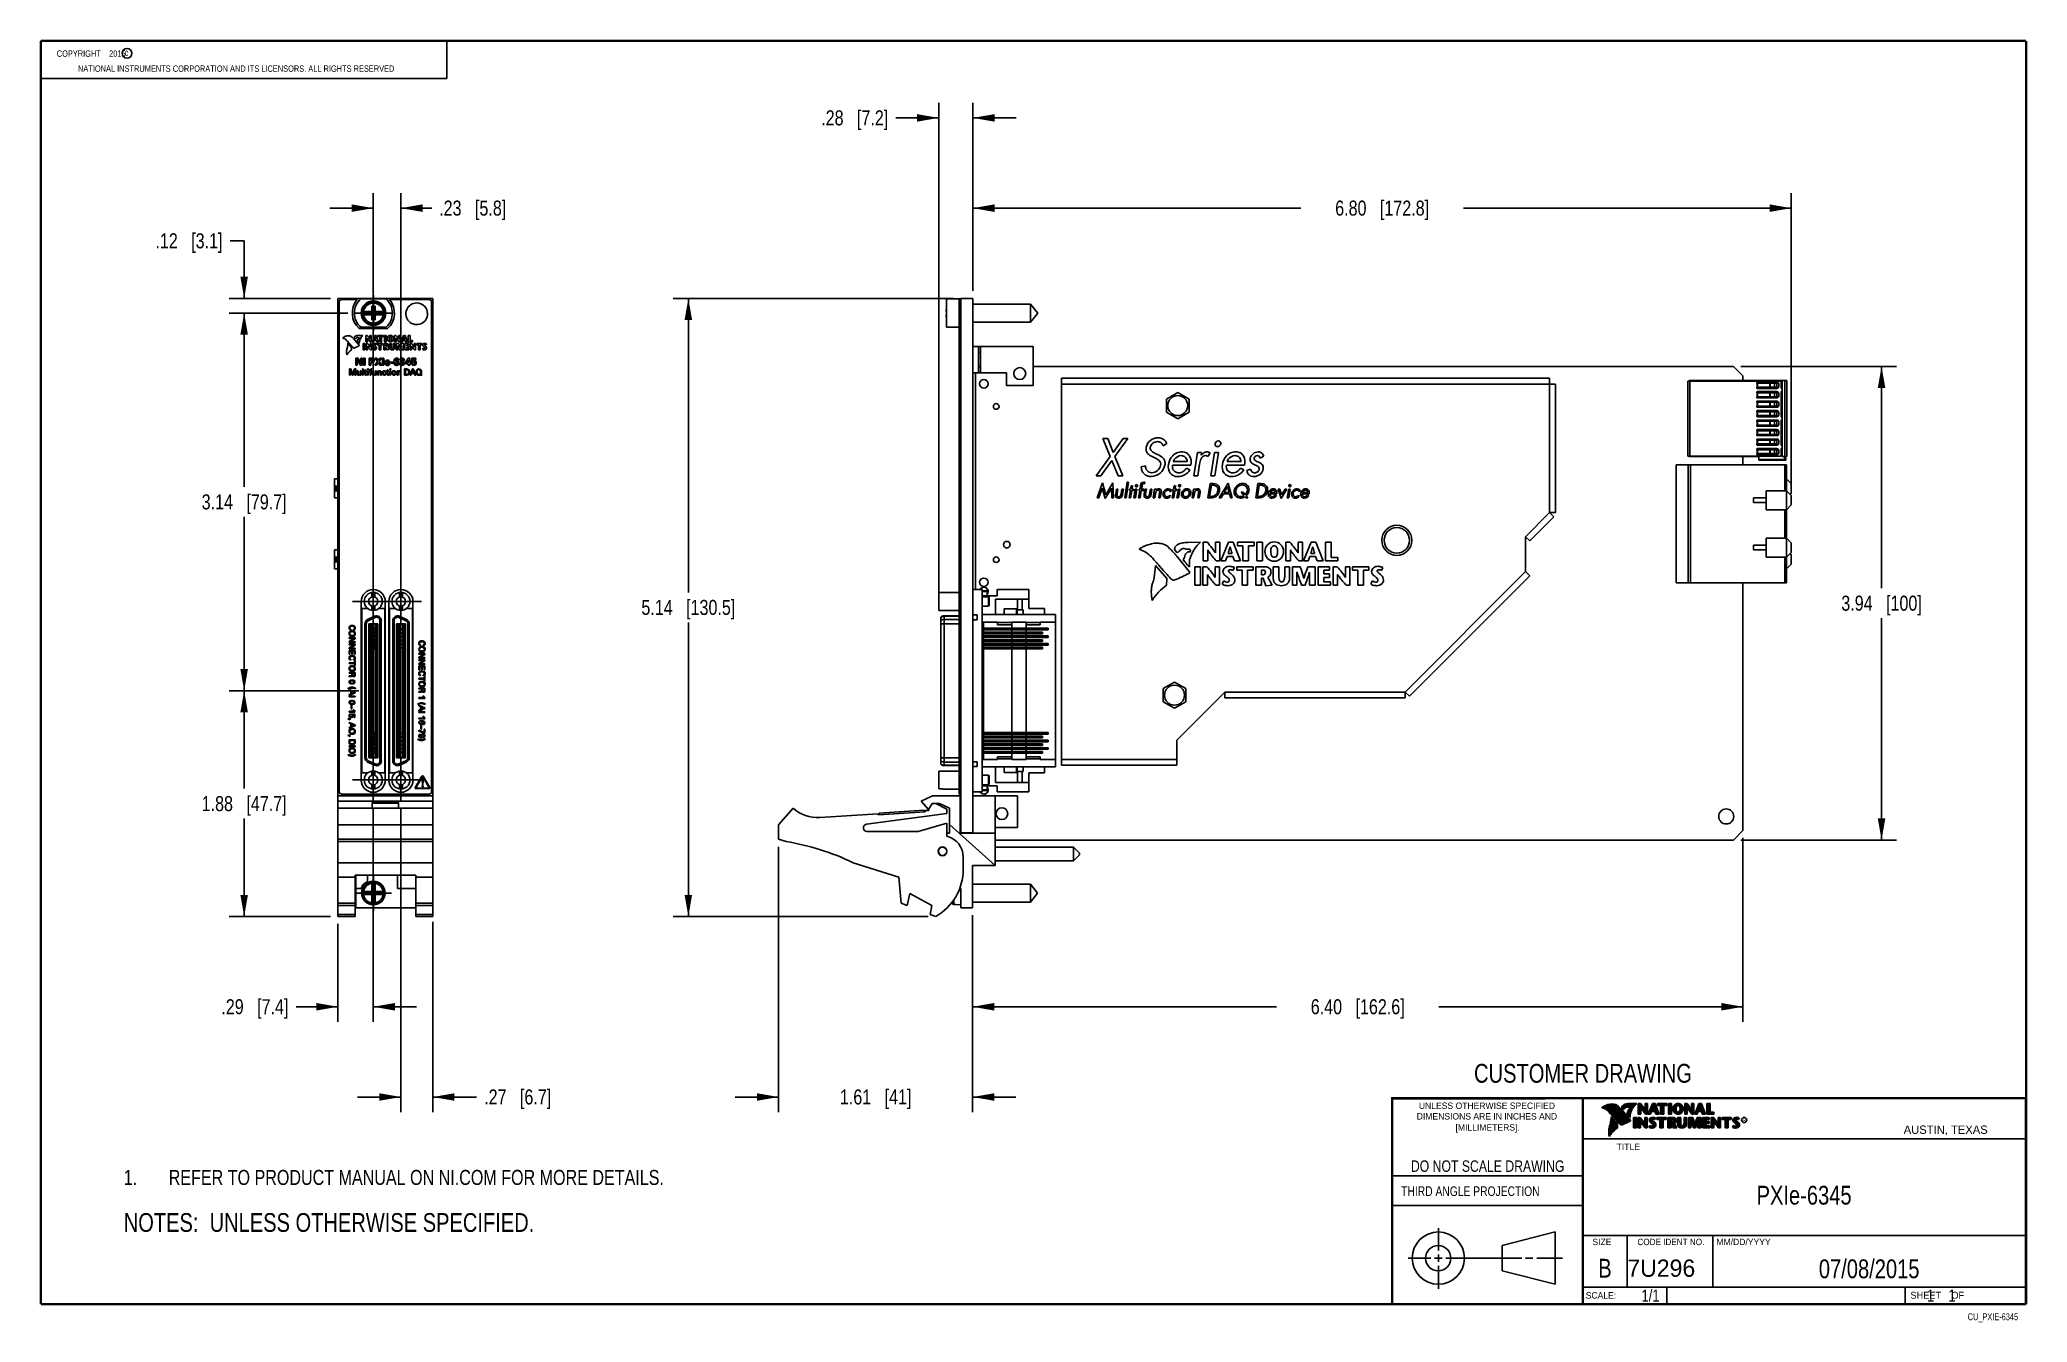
# Model space of a CAD drawing. Header units: inches. Extents: x 0.2 to 16.8, y 0.1 to 10.8.
import ezdxf

# ---------------------------------------------------------------- set-up
doc = ezdxf.new("R2010")
doc.units = ezdxf.units.IN
doc.header["$LTSCALE"] = 0.935
doc.header["$MEASUREMENT"] = 0
doc.linetypes.add('CENTER', pattern=[0.6, 0.375, -0.075, 0.075, -0.075])
doc.layers.get('0').update_dxf_attribs({"linetype": 'CONTINUOUS'})
for name, color, linetype in [('02___PRT_ALL_AXES', 7, 'CONTINUOUS'), ('5_ALL_CURVES', 7, 'CONTINUOUS'), ('DEFAULT_1', 7, 'CENTER'), ('DETAIL', 7, 'CONTINUOUS'), ('DIMENSIONS', 7, 'CONTINUOUS'), ('NOTE', 7, 'CONTINUOUS')]:
    doc.layers.add(name, color=color, linetype=linetype)
doc.styles.get("Standard").update_dxf_attribs({"font": 'txt', "width": 0.8})
doc.styles.add('TEXTSTYLE_2', font='txt')
doc.styles.add('TEXTSTYLE_3', font='txt', dxfattribs={"width": 0.95})
doc.dimstyles.new('DIMSTYLE_1', dxfattribs={"dimtxt": 0.125, "dimasz": 0.18, "dimexe": 0.125, "dimexo": 0.0625, "dimgap": 0.0625, "dimtad": 0, "dimtih": 1, "dimtoh": 1, "dimzin": 4, "dimdsep": 46, "dimtxsty": 'STANDARD', "dimblk": '_FILLED', "dimblk1": '_FILLED', "dimblk2": '_FILLED', "dimcen": 0.09, "dimadec": 0, "dimazin": 0, "dimtp": 0.001, "dimtm": 0.001, "dimtfac": 1, "dimtofl": 0, "dimtmove": 0, "dimatfit": 3, "dimldrblk": '_FILLED', "dimfxl": 1, "dimtolj": 1, "dimtzin": 4, "dimarcsym": 0})

msp = doc.modelspace()

# ---------------------------------------------------------------- texts
at = {"color": 2, "linetype": 'CONTINUOUS', "attachment_point": 1, "line_spacing_factor": 0.9}
for s, insert, char_height, width in [('c', (0.946, 10.689), 0.053, 0.0424), ('NATIONAL INSTRUMENTS CORPORATION AND ITS LICENSORS. ALL RIGHTS RESERVED', (0.558, 10.555), 0.053, 3.0104), ('THIRD ANGLE PROJECTION', (11.556, 1.238), 0.08, 1.408)]:
    msp.add_mtext(s, dxfattribs=dict(at, insert=insert, char_height=char_height, width=width))
at = {"color": 7, "linetype": 'CONTINUOUS', "attachment_point": 2, "line_spacing_factor": 0.9}
for s, insert, char_height, width in [('CUSTOMER DRAWING', (13.067, 2.256), 0.15625, 2), ('DO NOT SCALE DRAWING', (12.275, 1.454), 0.095, 1.52), ('B', (13.25, 0.636), 0.156, 0.125)]:
    msp.add_mtext(s, dxfattribs=dict(at, insert=insert, char_height=char_height, width=width))
at = {"color": 2, "linetype": 'CONTINUOUS', "line_spacing_factor": 0.9}
for s, insert, char_height, width, attachment_point, style in [('DIMENSIONS ARE IN INCHES AND', (12.269, 1.847), 0.05325, 1.49111, 2, 'TEXTSTYLE_2'), ('UNLESS OTHERWISE SPECIFIED', (12.269, 1.935), 0.05325, 1.3846, 2, 'TEXTSTYLE_2'), ('[MILLIMETERS].', (12.275, 1.755), 0.05325, 0.74556, 2, 'TEXTSTYLE_2'), ('R', (14.397, 1.8), 0.0217, 0.02174, 1, 'TEXTSTYLE_2'), ('AUSTIN, TEXAS', (15.733, 1.744), 0.06962, 0.90502, 1, 'TEXTSTYLE_2'), ('TITLE', (13.347, 1.593), 0.0533, 0.26627, 1, 'TEXTSTYLE_2'), ('SIZE', (13.145, 0.803), 0.0533, 0.21302, 1, 'TEXTSTYLE_2'), ('CODE IDENT NO.', (13.798, 0.803), 0.05325, 0.70828, 2, 'TEXTSTYLE_3'), ('MM/DD/YYYY', (14.176, 0.803), 0.0533, 0.53254, 1, 'TEXTSTYLE_2'), ('SCALE:', (13.09, 0.359), 0.0533, 0.31952, 1, 'TEXTSTYLE_2'), ('SHEET    OF', (15.789, 0.362), 0.05726, 0.62988, 1, 'TEXTSTYLE_2')]:
    msp.add_mtext(s, dxfattribs=dict(at, insert=insert, char_height=char_height, width=width, attachment_point=attachment_point, style=style))
at = {"color": 7, "linetype": 'CONTINUOUS', "insert": (13.436, 0.63), "char_height": 0.1432, "width": 0.71578, "attachment_point": 1, "line_spacing_factor": 0.9, "style": 'TEXTSTYLE_2'}
msp.add_mtext('7U296', dxfattribs=at)
at = {"layer": 'DETAIL', "color": 2, "linetype": 'CONTINUOUS', "line_spacing_factor": 0.9}
for s, insert, char_height, width, attachment_point in [('    COPYRIGHT    2015', (0.313, 10.68), 0.053, 0.8904, 1), ('CU_PXIE-6345', (16.684, 0.183), 0.05726, 0.54972, 3)]:
    msp.add_mtext(s, dxfattribs=dict(at, insert=insert, char_height=char_height, width=width, attachment_point=attachment_point))
at = {"layer": 'DETAIL', "color": 7, "linetype": 'CONTINUOUS', "char_height": 0.1, "line_spacing_factor": 0.9}
for s, insert, width, attachment_point in [('1/1', (13.703, 0.381), 0.24, 3), ('    1    1', (15.808, 0.381), 0.8, 1)]:
    msp.add_mtext(s, dxfattribs=dict(at, insert=insert, width=width, attachment_point=attachment_point))
at = {"layer": 'NOTE', "color": 7, "linetype": 'CONTINUOUS', "attachment_point": 2, "line_spacing_factor": 0.9}
for s, insert, char_height, width in [('PXIe-6345', (14.905, 1.243), 0.1562, 1.125), ('07/08/2015 ', (15.446, 0.631), 0.15625, 1.375)]:
    msp.add_mtext(s, dxfattribs=dict(at, insert=insert, char_height=char_height, width=width))

# ---------------------------------------------------------------- blocks, each defined once
blk = doc.blocks.new('SYMBOL_16_BL0', base_point=(3.675, 1.312))
at = {"color": 2, "linetype": 'CONTINUOUS', "width": 0.8}
for s, p in [('1.', (0.938, 1.25)), ('REFER TO PRODUCT MANUAL ON NI.COM FOR MORE DETAILS.', (1.312, 1.25))]:
    blk.add_text(s, height=0.125, dxfattribs=at).set_placement(p)
blk = doc.blocks.new('_FILLED')
at = {"color": 0, "linetype": 'BYBLOCK'}
blk.add_solid([(0, 0), (-1, 0.174), (-1, -0.174)], dxfattribs=at)
blk = doc.blocks.new('*D0')
at = {"layer": 'DIMENSIONS', "color": 2, "linetype": 'CONTINUOUS'}
for p, q in [((3.012, 4.382), (3.012, 2.606)), ((2.719, 3.419), (2.719, 2.606)), ((2.719, 2.731), (2.37, 2.731)), ((3.012, 2.731), (3.372, 2.731))]:
    blk.add_line(p, q, dxfattribs=at)
at = {"layer": 'DIMENSIONS', "color": 2, "linetype": 'CONTINUOUS', "xscale": 0.18, "yscale": 0.18, "zscale": 0.18}
blk.add_blockref('_FILLED', (2.719, 2.731), dxfattribs=at)
at = {"layer": 'DIMENSIONS', "color": 2, "linetype": 'CONTINUOUS', "xscale": 0.18, "yscale": 0.18, "zscale": 0.18, "rotation": 180}
blk.add_blockref('_FILLED', (3.012, 2.731), dxfattribs=at)
at = {"layer": 'DIMENSIONS', "color": 2, "linetype": 'CONTINUOUS', "insert": (2.307, 2.794), "char_height": 0.125, "width": 0.925, "attachment_point": 3, "line_spacing_factor": 0.9}
blk.add_mtext('.29{\\Ftxt.shx;\\W1.000000;\\H0.125000; }[7.4]', dxfattribs=at)
blk = doc.blocks.new('*D1')
at = {"layer": 'DIMENSIONS', "color": 2, "linetype": 'CONTINUOUS'}
for p, q in [((3.012, 4.679), (3.012, 9.494)), ((3.242, 4.679), (3.242, 9.494)), ((3.012, 9.369), (2.652, 9.369)), ((3.242, 9.369), (3.498, 9.369))]:
    blk.add_line(p, q, dxfattribs=at)
at = {"layer": 'DIMENSIONS', "color": 2, "linetype": 'CONTINUOUS', "xscale": 0.18, "yscale": 0.18, "zscale": 0.18}
blk.add_blockref('_FILLED', (3.012, 9.369), dxfattribs=at)
at = {"layer": 'DIMENSIONS', "color": 2, "linetype": 'CONTINUOUS', "xscale": 0.18, "yscale": 0.18, "zscale": 0.18, "rotation": 180}
blk.add_blockref('_FILLED', (3.242, 9.369), dxfattribs=at)
at = {"layer": 'DIMENSIONS', "color": 2, "linetype": 'CONTINUOUS', "insert": (3.56, 9.432), "char_height": 0.125, "width": 0.925, "attachment_point": 1, "line_spacing_factor": 0.9}
blk.add_mtext('.23{\\Ftxt.shx;\\W1.000000;\\H0.125000; }[5.8]', dxfattribs=at)
blk = doc.blocks.new('*D2')
at = {"layer": 'DIMENSIONS', "color": 2, "linetype": 'CONTINUOUS'}
for p, q in [((3.242, 4.382), (3.242, 1.856)), ((3.507, 3.437), (3.507, 1.856)), ((3.242, 1.981), (2.882, 1.981)), ((3.507, 1.981), (3.871, 1.981))]:
    blk.add_line(p, q, dxfattribs=at)
at = {"layer": 'DIMENSIONS', "color": 2, "linetype": 'CONTINUOUS', "xscale": 0.18, "yscale": 0.18, "zscale": 0.18}
blk.add_blockref('_FILLED', (3.242, 1.981), dxfattribs=at)
at = {"layer": 'DIMENSIONS', "color": 2, "linetype": 'CONTINUOUS', "xscale": 0.18, "yscale": 0.18, "zscale": 0.18, "rotation": 180}
blk.add_blockref('_FILLED', (3.507, 1.981), dxfattribs=at)
at = {"layer": 'DIMENSIONS', "color": 2, "linetype": 'CONTINUOUS', "insert": (3.934, 2.044), "char_height": 0.125, "width": 0.925, "attachment_point": 1, "line_spacing_factor": 0.9}
blk.add_mtext('.27{\\Ftxt.shx;\\W1.000000;\\H0.125000; }[6.7]', dxfattribs=at)
blk = doc.blocks.new('*D3')
at = {"layer": 'DIMENSIONS', "color": 2, "linetype": 'CONTINUOUS'}
for p, q in [((2.892, 5.358), (1.814, 5.358)), ((1.939, 5.358), (1.939, 4.545)), ((1.939, 3.481), (1.939, 4.295)), ((2.657, 3.481), (1.814, 3.481))]:
    blk.add_line(p, q, dxfattribs=at)
at = {"layer": 'DIMENSIONS', "color": 2, "linetype": 'CONTINUOUS', "xscale": 0.18, "yscale": 0.18, "zscale": 0.18}
for p, rotation in [((1.939, 5.358), 90), ((1.939, 3.481), 270)]:
    blk.add_blockref('_FILLED', p, dxfattribs=dict(at, rotation=rotation))
at = {"layer": 'DIMENSIONS', "color": 2, "linetype": 'CONTINUOUS', "insert": (1.939, 4.482), "char_height": 0.125, "width": 1.125, "attachment_point": 2, "line_spacing_factor": 0.9}
blk.add_mtext('1.88{\\Ftxt.shx;\\W1.000000;\\H0.125000; }[47.7]', dxfattribs=at)
blk = doc.blocks.new('*D4')
at = {"layer": 'DIMENSIONS', "color": 2, "linetype": 'CONTINUOUS'}
for p, q in [((2.801, 8.497), (1.814, 8.497)), ((1.939, 8.497), (1.939, 7.052)), ((1.939, 5.358), (1.939, 6.802)), ((2.892, 5.358), (1.814, 5.358))]:
    blk.add_line(p, q, dxfattribs=at)
at = {"layer": 'DIMENSIONS', "color": 2, "linetype": 'CONTINUOUS', "xscale": 0.18, "yscale": 0.18, "zscale": 0.18}
for p, rotation in [((1.939, 8.497), 90), ((1.939, 5.358), 270)]:
    blk.add_blockref('_FILLED', p, dxfattribs=dict(at, rotation=rotation))
at = {"layer": 'DIMENSIONS', "color": 2, "linetype": 'CONTINUOUS', "insert": (1.939, 6.99), "char_height": 0.125, "width": 1.125, "attachment_point": 2, "line_spacing_factor": 0.9}
blk.add_mtext('3.14{\\Ftxt.shx;\\W1.000000;\\H0.125000; }[79.7]', dxfattribs=at)
blk = doc.blocks.new('*D5')
at = {"layer": 'DIMENSIONS', "color": 2, "linetype": 'CONTINUOUS'}
for p, q in [((1.939, 9.097), (1.822, 9.097)), ((1.939, 8.619), (1.939, 9.097)), ((2.657, 8.619), (1.814, 8.619)), ((2.801, 8.497), (1.814, 8.497)), ((1.939, 8.497), (1.939, 8.137))]:
    blk.add_line(p, q, dxfattribs=at)
at = {"layer": 'DIMENSIONS', "color": 2, "linetype": 'CONTINUOUS', "xscale": 0.18, "yscale": 0.18, "zscale": 0.18}
for p, rotation in [((1.939, 8.619), 270), ((1.939, 8.497), 90)]:
    blk.add_blockref('_FILLED', p, dxfattribs=dict(at, rotation=rotation))
at = {"layer": 'DIMENSIONS', "color": 2, "linetype": 'CONTINUOUS', "insert": (1.759, 9.16), "char_height": 0.125, "width": 0.925, "attachment_point": 3, "line_spacing_factor": 0.9}
blk.add_mtext('.12{\\Ftxt.shx;\\W1.000000;\\H0.125000; }[3.1]', dxfattribs=at)
blk = doc.blocks.new('*D6')
at = {"layer": 'DIMENSIONS', "color": 2, "linetype": 'CONTINUOUS'}
for p, q in [((14.38, 8.054), (15.674, 8.054)), ((15.549, 8.054), (15.549, 6.211)), ((15.549, 4.117), (15.549, 5.961)), ((14.38, 4.117), (15.674, 4.117))]:
    blk.add_line(p, q, dxfattribs=at)
at = {"layer": 'DIMENSIONS', "color": 2, "linetype": 'CONTINUOUS', "xscale": 0.18, "yscale": 0.18, "zscale": 0.18}
for p, rotation in [((15.549, 8.054), 90), ((15.549, 4.117), 270)]:
    blk.add_blockref('_FILLED', p, dxfattribs=dict(at, rotation=rotation))
at = {"layer": 'DIMENSIONS', "color": 2, "linetype": 'CONTINUOUS', "insert": (15.549, 6.148), "char_height": 0.125, "width": 1.025, "attachment_point": 2, "line_spacing_factor": 0.9}
blk.add_mtext('3.94{\\Ftxt.shx;\\W1.000000;\\H0.125000; }[100]', dxfattribs=at)
blk = doc.blocks.new('*D7')
at = {"layer": 'DIMENSIONS', "color": 2, "linetype": 'CONTINUOUS'}
for p, q in [((7.996, 8.682), (7.996, 9.494)), ((14.799, 7.043), (14.799, 9.494)), ((7.996, 9.369), (10.723, 9.369)), ((14.799, 9.369), (12.073, 9.369))]:
    blk.add_line(p, q, dxfattribs=at)
at = {"layer": 'DIMENSIONS', "color": 2, "linetype": 'CONTINUOUS', "xscale": 0.18, "yscale": 0.18, "zscale": 0.18, "rotation": 180}
blk.add_blockref('_FILLED', (7.996, 9.369), dxfattribs=at)
at = {"layer": 'DIMENSIONS', "color": 2, "linetype": 'CONTINUOUS', "xscale": 0.18, "yscale": 0.18, "zscale": 0.18}
blk.add_blockref('_FILLED', (14.799, 9.369), dxfattribs=at)
at = {"layer": 'DIMENSIONS', "color": 2, "linetype": 'CONTINUOUS', "insert": (11.398, 9.432), "char_height": 0.125, "width": 1.225, "attachment_point": 2, "line_spacing_factor": 0.9}
blk.add_mtext('6.80{\\Ftxt.shx;\\W1.000000;\\H0.125000; }[172.8]', dxfattribs=at)
blk = doc.blocks.new('*D8')
at = {"layer": 'DIMENSIONS', "color": 2, "linetype": 'CONTINUOUS'}
for p, q in [((7.712, 6.162), (7.712, 10.244)), ((7.996, 8.682), (7.996, 10.244)), ((7.712, 10.119), (7.355, 10.119)), ((7.996, 10.119), (8.356, 10.119))]:
    blk.add_line(p, q, dxfattribs=at)
at = {"layer": 'DIMENSIONS', "color": 2, "linetype": 'CONTINUOUS', "xscale": 0.18, "yscale": 0.18, "zscale": 0.18}
blk.add_blockref('_FILLED', (7.712, 10.119), dxfattribs=at)
at = {"layer": 'DIMENSIONS', "color": 2, "linetype": 'CONTINUOUS', "xscale": 0.18, "yscale": 0.18, "zscale": 0.18, "rotation": 180}
blk.add_blockref('_FILLED', (7.996, 10.119), dxfattribs=at)
at = {"layer": 'DIMENSIONS', "color": 2, "linetype": 'CONTINUOUS', "insert": (7.293, 10.182), "char_height": 0.125, "width": 0.925, "attachment_point": 3, "line_spacing_factor": 0.9}
blk.add_mtext('.28{\\Ftxt.shx;\\W1.000000;\\H0.125000; }[7.2]', dxfattribs=at)
blk = doc.blocks.new('*D9')
at = {"layer": 'DIMENSIONS', "color": 2, "linetype": 'CONTINUOUS'}
for p, q in [((7.834, 8.619), (5.506, 8.619)), ((5.631, 8.619), (5.631, 6.175)), ((5.631, 3.481), (5.631, 5.925)), ((7.625, 3.481), (5.506, 3.481))]:
    blk.add_line(p, q, dxfattribs=at)
at = {"layer": 'DIMENSIONS', "color": 2, "linetype": 'CONTINUOUS', "xscale": 0.18, "yscale": 0.18, "zscale": 0.18}
for p, rotation in [((5.631, 8.619), 90), ((5.631, 3.481), 270)]:
    blk.add_blockref('_FILLED', p, dxfattribs=dict(at, rotation=rotation))
at = {"layer": 'DIMENSIONS', "color": 2, "linetype": 'CONTINUOUS', "insert": (5.631, 6.113), "char_height": 0.125, "width": 1.225, "attachment_point": 2, "line_spacing_factor": 0.9}
blk.add_mtext('5.14{\\Ftxt.shx;\\W1.000000;\\H0.125000; }[130.5]', dxfattribs=at)
blk = doc.blocks.new('*D10')
at = {"layer": 'DIMENSIONS', "color": 2, "linetype": 'CONTINUOUS'}
for p, q in [((6.381, 4.061), (6.381, 1.856)), ((7.994, 3.492), (7.994, 1.856)), ((6.381, 1.981), (6.021, 1.981)), ((7.994, 1.981), (8.354, 1.981))]:
    blk.add_line(p, q, dxfattribs=at)
at = {"layer": 'DIMENSIONS', "color": 2, "linetype": 'CONTINUOUS', "xscale": 0.18, "yscale": 0.18, "zscale": 0.18}
blk.add_blockref('_FILLED', (6.381, 1.981), dxfattribs=at)
at = {"layer": 'DIMENSIONS', "color": 2, "linetype": 'CONTINUOUS', "xscale": 0.18, "yscale": 0.18, "zscale": 0.18, "rotation": 180}
blk.add_blockref('_FILLED', (7.994, 1.981), dxfattribs=at)
at = {"layer": 'DIMENSIONS', "color": 2, "linetype": 'CONTINUOUS', "insert": (7.188, 2.044), "char_height": 0.125, "width": 0.925, "attachment_point": 2, "line_spacing_factor": 0.9}
blk.add_mtext('1.61{\\Ftxt.shx;\\W1.000000;\\H0.125000; }[41]', dxfattribs=at)
blk = doc.blocks.new('*D11')
at = {"layer": 'DIMENSIONS', "color": 2, "linetype": 'CONTINUOUS'}
for p, q in [((14.397, 4.134), (14.397, 2.606)), ((7.994, 3.492), (7.994, 2.606)), ((7.994, 2.731), (10.52, 2.731)), ((14.397, 2.731), (11.87, 2.731))]:
    blk.add_line(p, q, dxfattribs=at)
at = {"layer": 'DIMENSIONS', "color": 2, "linetype": 'CONTINUOUS', "xscale": 0.18, "yscale": 0.18, "zscale": 0.18, "rotation": 180}
blk.add_blockref('_FILLED', (7.994, 2.731), dxfattribs=at)
at = {"layer": 'DIMENSIONS', "color": 2, "linetype": 'CONTINUOUS', "xscale": 0.18, "yscale": 0.18, "zscale": 0.18}
blk.add_blockref('_FILLED', (14.397, 2.731), dxfattribs=at)
at = {"layer": 'DIMENSIONS', "color": 2, "linetype": 'CONTINUOUS', "insert": (11.195, 2.794), "char_height": 0.125, "width": 1.225, "attachment_point": 2, "line_spacing_factor": 0.9}
blk.add_mtext('6.40{\\Ftxt.shx;\\W1.000000;\\H0.125000; }[162.6]', dxfattribs=at)
blk = doc.blocks.new('SYMBOL_4_BL1', base_point=(3.1215, 0.9375))
at = {"layer": 'DETAIL', "color": 2, "linetype": 'CONTINUOUS', "width": 0.8}
blk.add_text('NOTES:  UNLESS OTHERWISE SPECIFIED.', height=0.156, dxfattribs=at).set_placement((0.9375, 0.8595))

# ---------------------------------------------------------------- dimensions: what is measured, and where the dimension line sits
at = {"layer": 'DIMENSIONS', "color": 2, "linetype": 'CONTINUOUS'}
for base, p1, p2, angle, picture, middle in [((7.712, 10.119), (7.996, 8.619), (7.712, 6.1), 180, '*D8', (6.83, 10.119)), ((1.939, 8.619), (2.864, 8.497), (2.719, 8.619), 90, '*D5', (1.297, 9.097)), ((5.631, 3.481), (7.896, 8.619), (7.687, 3.481), 270, '*D9', (5.631, 6.05)), ((1.939, 5.358), (2.864, 8.497), (2.954, 5.358), 270, '*D4', (1.939, 6.927)), ((15.549, 4.117), (14.318, 8.054), (14.318, 4.117), 270, '*D6', (15.549, 6.086)), ((1.939, 5.358), (2.719, 3.481), (2.954, 5.358), 90, '*D3', (1.939, 4.42)), ((2.719, 2.731), (3.012, 4.444), (2.719, 3.481), 180, '*D0', (1.845, 2.731)), ((7.994, 2.731), (14.397, 4.196), (7.994, 3.554), 180, '*D11', (11.195, 2.731))]:
    dim = msp.add_linear_dim(base=base, p1=p1, p2=p2, angle=angle, dimstyle='DIMSTYLE_1', dxfattribs=at)
    dim.commit()
    dim.dimension.update_dxf_attribs({"geometry": picture, "text_midpoint": middle, "dimtype": 160})
for base, p1, p2, picture, middle in [((3.242, 9.369), (3.012, 4.616), (3.242, 4.616), '*D1', (4.023, 9.369)), ((14.799, 9.369), (7.996, 8.619), (14.799, 6.98), '*D7', (11.398, 9.369)), ((3.507157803, 1.981403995), (3.242157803, 4.444113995), (3.507157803, 3.49933009), '*D2', (4.396289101, 1.981403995)), ((7.994, 1.981), (6.381, 4.123), (7.994, 3.554), '*D10', (7.188, 1.981))]:
    dim = msp.add_linear_dim(base=base, p1=p1, p2=p2, dimstyle='DIMSTYLE_1', dxfattribs=at)
    dim.commit()
    dim.dimension.update_dxf_attribs({"geometry": picture, "text_midpoint": middle, "dimtype": 160})

# ---------------------------------------------------------------- linework, layer by layer
at = {"color": 2, "linetype": 'CONTINUOUS'}
for p, q in [((0.25, 10.759), (3.625, 10.759)), ((0.25, 10.759), (0.25, 10.446)), ((3.625, 10.759), (3.625, 10.446)), ((0.25, 10.446), (3.625, 10.446)), ((13.065, 1.97), (16.745, 1.97)), ((13.065, 1.97), (13.065, 0.261)), ((13.231, 1.893), (13.231, 1.895)), ((13.235, 1.892), (13.235, 1.897)), ((13.238, 1.891), (13.238, 1.899)), ((13.242, 1.889), (13.242, 1.901)), ((13.245, 1.888), (13.245, 1.903)), ((13.249, 1.886), (13.249, 1.905)), ((13.252, 1.884), (13.252, 1.907)), ((13.256, 1.882), (13.256, 1.908)), ((13.26, 1.88), (13.26, 1.91)), ((13.263, 1.877), (13.263, 1.911)), ((13.267, 1.875), (13.267, 1.912)), ((13.27, 1.872), (13.27, 1.914)), ((13.274, 1.869), (13.274, 1.915)), ((13.277, 1.866), (13.277, 1.916)), ((13.281, 1.862), (13.281, 1.916)), ((13.284, 1.859), (13.284, 1.917)), ((13.288, 1.855), (13.288, 1.918)), ((13.292, 1.851), (13.292, 1.919)), ((13.295, 1.847), (13.295, 1.919)), ((13.299, 1.843), (13.299, 1.92)), ((13.302, 1.839), (13.302, 1.92)), ((13.306, 1.835), (13.306, 1.92)), ((13.309, 1.831), (13.309, 1.92)), ((13.313, 1.827), (13.313, 1.92)), ((13.316, 1.823), (13.316, 1.92)), ((13.32, 1.819), (13.32, 1.919)), ((13.324, 1.815), (13.324, 1.919)), ((13.327, 1.81), (13.327, 1.918)), ((13.331, 1.806), (13.331, 1.917)), ((13.334, 1.802), (13.334, 1.916)), ((13.338, 1.798), (13.338, 1.915)), ((13.341, 1.794), (13.341, 1.914)), ((13.345, 1.79), (13.345, 1.912)), ((13.348, 1.786), (13.348, 1.91)), ((13.352, 1.782), (13.352, 1.908)), ((13.356, 1.778), (13.356, 1.906)), ((13.359, 1.774), (13.359, 1.903)), ((13.363, 1.77), (13.363, 1.899)), ((13.366, 1.766), (13.366, 1.895)), ((13.37, 1.763), (13.37, 1.892)), ((13.373, 1.759), (13.373, 1.888)), ((13.377, 1.756), (13.377, 1.884)), ((13.38, 1.753), (13.38, 1.88)), ((13.384, 1.751), (13.384, 1.877)), ((13.388, 1.751), (13.388, 1.873)), ((13.402, 1.878), (13.39, 1.892)), ((13.391, 1.752), (13.391, 1.869)), ((13.403, 1.881), (13.393, 1.893)), ((13.395, 1.891), (13.395, 1.9)), ((13.395, 1.753), (13.395, 1.865)), ((13.398, 1.887), (13.398, 1.906)), ((13.398, 1.755), (13.398, 1.862)), ((13.402, 1.882), (13.402, 1.91)), ((13.402, 1.756), (13.402, 1.857)), ((13.405, 1.882), (13.405, 1.913)), ((13.405, 1.758), (13.405, 1.853)), ((13.409, 1.884), (13.409, 1.915)), ((13.409, 1.759), (13.409, 1.849)), ((13.412, 1.887), (13.412, 1.917)), ((13.412, 1.761), (13.412, 1.845)), ((13.416, 1.89), (13.416, 1.918)), ((13.416, 1.762), (13.416, 1.84)), ((13.42, 1.894), (13.42, 1.919)), ((13.42, 1.764), (13.42, 1.836)), ((13.423, 1.896), (13.423, 1.92)), ((13.423, 1.766), (13.423, 1.832)), ((13.427, 1.898), (13.427, 1.921)), ((13.427, 1.767), (13.427, 1.827)), ((13.43, 1.899), (13.43, 1.921)), ((13.43, 1.769), (13.43, 1.823)), ((13.441, 1.833), (13.432, 1.844)), ((13.434, 1.9), (13.434, 1.922)), ((13.434, 1.771), (13.434, 1.819)), ((13.443, 1.834), (13.435, 1.844)), ((13.437, 1.899), (13.437, 1.922)), ((13.437, 1.841), (13.437, 1.849)), ((13.441, 1.898), (13.441, 1.923)), ((13.441, 1.837), (13.441, 1.857)), ((13.444, 1.897), (13.444, 1.923)), ((13.444, 1.833), (13.444, 1.867)), ((13.448, 1.897), (13.448, 1.923)), ((13.448, 1.829), (13.448, 1.873)), ((13.451, 1.897), (13.451, 1.924)), ((13.451, 1.825), (13.451, 1.876)), ((13.453, 1.926), (13.513, 1.927)), ((13.453, 1.924), (13.507, 1.924)), ((13.455, 1.896), (13.455, 1.924)), ((13.455, 1.821), (13.455, 1.878)), ((13.459, 1.896), (13.459, 1.924)), ((13.459, 1.83), (13.459, 1.879)), ((13.462, 1.896), (13.462, 1.924)), ((13.462, 1.854), (13.462, 1.88)), ((13.466, 1.894), (13.466, 1.924)), ((13.466, 1.864), (13.466, 1.88)), ((13.469, 1.872), (13.469, 1.924)), ((13.473, 1.879), (13.473, 1.924)), ((13.476, 1.886), (13.476, 1.924)), ((13.48, 1.892), (13.48, 1.924)), ((13.483, 1.897), (13.483, 1.924)), ((13.487, 1.902), (13.487, 1.924)), ((13.491, 1.907), (13.491, 1.924)), ((13.494, 1.911), (13.494, 1.924)), ((13.498, 1.915), (13.498, 1.924)), ((13.501, 1.919), (13.501, 1.924)), ((13.526, 1.926), (13.545, 1.926)), ((13.526, 1.839), (13.526, 1.926)), ((13.547, 1.839), (13.526, 1.839)), ((13.529, 1.924), (13.544, 1.924)), ((13.529, 1.841), (13.529, 1.924)), ((13.544, 1.841), (13.529, 1.841)), ((13.533, 1.841), (13.533, 1.924)), ((13.537, 1.841), (13.537, 1.924)), ((13.54, 1.841), (13.54, 1.924)), ((13.544, 1.924), (13.585, 1.869)), ((13.544, 1.898), (13.544, 1.924)), ((13.587, 1.841), (13.544, 1.898)), ((13.544, 1.898), (13.544, 1.841)), ((13.545, 1.926), (13.583, 1.877)), ((13.547, 1.894), (13.547, 1.919)), ((13.586, 1.839), (13.547, 1.89)), ((13.547, 1.89), (13.547, 1.839)), ((13.551, 1.889), (13.551, 1.915)), ((13.554, 1.885), (13.554, 1.91)), ((13.558, 1.88), (13.558, 1.906)), ((13.561, 1.876), (13.561, 1.901)), ((13.565, 1.871), (13.565, 1.897)), ((13.568, 1.867), (13.568, 1.892)), ((13.571, 1.862), (13.571, 1.887)), ((13.575, 1.858), (13.575, 1.883)), ((13.578, 1.853), (13.578, 1.878)), ((13.582, 1.848), (13.582, 1.874)), ((13.583, 1.926), (13.604, 1.926)), ((13.583, 1.877), (13.583, 1.926)), ((13.585, 1.924), (13.601, 1.924)), ((13.585, 1.869), (13.585, 1.924)), ((13.585, 1.844), (13.585, 1.869)), ((13.604, 1.839), (13.586, 1.839)), ((13.601, 1.841), (13.587, 1.841)), ((13.589, 1.841), (13.589, 1.924)), ((13.592, 1.841), (13.592, 1.924)), ((13.596, 1.841), (13.596, 1.924)), ((13.599, 1.841), (13.599, 1.924)), ((13.601, 1.924), (13.601, 1.841)), ((13.604, 1.926), (13.604, 1.839)), ((13.609, 1.839), (13.644, 1.926)), ((13.629, 1.839), (13.609, 1.839)), ((13.613, 1.842), (13.646, 1.924)), ((13.628, 1.842), (13.613, 1.842)), ((13.617, 1.842), (13.617, 1.852)), ((13.62, 1.842), (13.62, 1.86)), ((13.624, 1.842), (13.624, 1.869)), ((13.627, 1.842), (13.627, 1.877)), ((13.636, 1.862), (13.628, 1.842)), ((13.638, 1.86), (13.629, 1.839)), ((13.631, 1.849), (13.631, 1.886)), ((13.634, 1.857), (13.634, 1.894)), ((13.666, 1.862), (13.636, 1.862)), ((13.638, 1.862), (13.638, 1.903)), ((13.665, 1.86), (13.638, 1.86)), ((13.639, 1.871), (13.65, 1.907)), ((13.664, 1.871), (13.639, 1.871)), ((13.641, 1.878), (13.641, 1.911)), ((13.641, 1.862), (13.641, 1.871)), ((13.642, 1.874), (13.652, 1.905)), ((13.661, 1.874), (13.642, 1.874)), ((13.644, 1.926), (13.666, 1.926)), ((13.644, 1.889), (13.644, 1.92)), ((13.644, 1.862), (13.644, 1.871)), ((13.646, 1.924), (13.665, 1.924)), ((13.648, 1.901), (13.648, 1.924)), ((13.648, 1.862), (13.648, 1.871)), ((13.65, 1.907), (13.654, 1.907)), ((13.651, 1.907), (13.651, 1.924)), ((13.651, 1.862), (13.651, 1.871)), ((13.652, 1.905), (13.652, 1.905)), ((13.652, 1.905), (13.661, 1.874)), ((13.654, 1.907), (13.664, 1.871)), ((13.655, 1.904), (13.655, 1.924)), ((13.655, 1.862), (13.655, 1.871)), ((13.658, 1.892), (13.658, 1.924)), ((13.658, 1.862), (13.658, 1.871)), ((13.662, 1.879), (13.662, 1.924)), ((13.662, 1.862), (13.662, 1.871)), ((13.665, 1.924), (13.696, 1.842)), ((13.665, 1.862), (13.665, 1.922)), ((13.672, 1.839), (13.665, 1.86)), ((13.666, 1.926), (13.7, 1.839)), ((13.673, 1.842), (13.666, 1.862)), ((13.669, 1.855), (13.669, 1.913)), ((13.672, 1.845), (13.672, 1.904)), ((13.7, 1.839), (13.672, 1.839)), ((13.696, 1.842), (13.673, 1.842)), ((13.676, 1.842), (13.676, 1.895)), ((13.679, 1.842), (13.679, 1.885)), ((13.683, 1.842), (13.683, 1.876)), ((13.686, 1.842), (13.686, 1.867)), ((13.687, 1.926), (13.763, 1.926)), ((13.687, 1.91), (13.687, 1.926)), ((13.712, 1.91), (13.687, 1.91)), ((13.689, 1.924), (13.761, 1.924)), ((13.689, 1.912), (13.689, 1.924)), ((13.714, 1.912), (13.689, 1.912)), ((13.69, 1.842), (13.69, 1.858)), ((13.693, 1.912), (13.693, 1.924)), ((13.693, 1.842), (13.693, 1.849)), ((13.697, 1.912), (13.697, 1.924)), ((13.7, 1.912), (13.7, 1.924)), ((13.704, 1.912), (13.704, 1.924)), ((13.707, 1.912), (13.707, 1.924)), ((13.71, 1.912), (13.71, 1.924)), ((13.712, 1.839), (13.712, 1.91)), ((13.738, 1.839), (13.712, 1.839)), ((13.714, 1.912), (13.714, 1.924)), ((13.714, 1.842), (13.714, 1.912)), ((13.736, 1.842), (13.714, 1.842)), ((13.717, 1.842), (13.717, 1.924)), ((13.721, 1.842), (13.721, 1.924)), ((13.724, 1.842), (13.724, 1.924)), ((13.728, 1.842), (13.728, 1.924)), ((13.731, 1.842), (13.731, 1.924)), ((13.736, 1.912), (13.735, 1.924)), ((13.761, 1.912), (13.736, 1.912)), ((13.736, 1.912), (13.736, 1.842)), ((13.738, 1.912), (13.738, 1.924)), ((13.763, 1.91), (13.738, 1.91)), ((13.738, 1.91), (13.738, 1.839)), ((13.742, 1.912), (13.742, 1.924)), ((13.745, 1.912), (13.745, 1.924)), ((13.749, 1.912), (13.749, 1.924)), ((13.752, 1.912), (13.752, 1.924)), ((13.756, 1.912), (13.756, 1.924)), ((13.759, 1.912), (13.759, 1.924)), ((13.761, 1.924), (13.761, 1.912)), ((13.763, 1.926), (13.763, 1.91)), ((13.777, 1.926), (13.803, 1.926)), ((13.777, 1.839), (13.777, 1.926)), ((13.803, 1.839), (13.777, 1.839)), ((13.779, 1.924), (13.801, 1.924)), ((13.779, 1.842), (13.779, 1.924)), ((13.801, 1.842), (13.779, 1.842)), ((13.783, 1.842), (13.783, 1.924)), ((13.787, 1.842), (13.787, 1.924)), ((13.79, 1.842), (13.79, 1.924)), ((13.794, 1.842), (13.794, 1.924)), ((13.797, 1.842), (13.797, 1.924)), ((13.801, 1.924), (13.801, 1.842)), ((13.803, 1.926), (13.803, 1.839)), ((13.815, 1.885), (13.816, 1.887)), ((13.815, 1.883), (13.815, 1.885)), ((13.815, 1.882), (13.815, 1.883)), ((13.816, 1.88), (13.815, 1.882)), ((13.816, 1.894), (13.817, 1.896)), ((13.816, 1.892), (13.816, 1.894)), ((13.816, 1.891), (13.816, 1.892)), ((13.816, 1.889), (13.816, 1.891)), ((13.816, 1.887), (13.816, 1.889)), ((13.816, 1.878), (13.816, 1.88)), ((13.816, 1.876), (13.816, 1.878)), ((13.816, 1.874), (13.816, 1.876)), ((13.817, 1.872), (13.816, 1.874)), ((13.817, 1.897), (13.818, 1.899)), ((13.817, 1.896), (13.817, 1.897)), ((13.817, 1.871), (13.817, 1.872)), ((13.817, 1.869), (13.817, 1.871)), ((13.818, 1.867), (13.817, 1.869)), ((13.818, 1.901), (13.819, 1.902)), ((13.818, 1.899), (13.818, 1.901)), ((13.818, 1.89), (13.819, 1.892)), ((13.818, 1.889), (13.818, 1.89)), ((13.818, 1.887), (13.818, 1.889)), ((13.818, 1.885), (13.818, 1.887)), ((13.818, 1.883), (13.818, 1.885)), ((13.818, 1.882), (13.818, 1.883)), ((13.818, 1.88), (13.818, 1.882)), ((13.818, 1.878), (13.818, 1.88)), ((13.818, 1.876), (13.818, 1.878)), ((13.819, 1.875), (13.818, 1.876)), ((13.819, 1.866), (13.818, 1.867)), ((13.819, 1.902), (13.82, 1.904)), ((13.819, 1.895), (13.82, 1.897)), ((13.819, 1.894), (13.819, 1.895)), ((13.819, 1.892), (13.819, 1.894)), ((13.819, 1.873), (13.819, 1.875)), ((13.819, 1.871), (13.819, 1.873)), ((13.82, 1.87), (13.819, 1.871)), ((13.819, 1.864), (13.819, 1.866)), ((13.82, 1.862), (13.819, 1.864)), ((13.82, 1.904), (13.821, 1.905)), ((13.82, 1.898), (13.821, 1.9)), ((13.82, 1.897), (13.82, 1.898)), ((13.82, 1.868), (13.82, 1.87)), ((13.821, 1.866), (13.82, 1.868)), ((13.821, 1.861), (13.82, 1.862)), ((13.821, 1.906), (13.822, 1.908)), ((13.821, 1.905), (13.821, 1.906)), ((13.821, 1.901), (13.822, 1.902)), ((13.821, 1.9), (13.821, 1.901)), ((13.821, 1.866), (13.821, 1.9)), ((13.821, 1.865), (13.821, 1.866)), ((13.822, 1.863), (13.821, 1.865)), ((13.821, 1.859), (13.821, 1.861)), ((13.822, 1.858), (13.821, 1.859)), ((13.822, 1.908), (13.823, 1.909)), ((13.822, 1.902), (13.823, 1.904)), ((13.823, 1.862), (13.822, 1.863)), ((13.823, 1.856), (13.822, 1.858)), ((13.823, 1.909), (13.824, 1.911)), ((13.823, 1.904), (13.824, 1.905)), ((13.824, 1.86), (13.823, 1.862)), ((13.824, 1.855), (13.823, 1.856)), ((13.824, 1.911), (13.825, 1.912)), ((13.824, 1.906), (13.825, 1.908)), ((13.824, 1.859), (13.824, 1.906)), ((13.824, 1.905), (13.824, 1.906)), ((13.824, 1.859), (13.824, 1.86)), ((13.825, 1.858), (13.824, 1.859)), ((13.825, 1.854), (13.824, 1.855)), ((13.825, 1.912), (13.826, 1.913)), ((13.825, 1.908), (13.826, 1.909)), ((13.826, 1.856), (13.825, 1.858)), ((13.826, 1.852), (13.825, 1.854)), ((13.826, 1.913), (13.828, 1.914)), ((13.826, 1.909), (13.827, 1.91)), ((13.827, 1.855), (13.826, 1.856)), ((13.827, 1.851), (13.826, 1.852)), ((13.827, 1.91), (13.828, 1.911)), ((13.828, 1.854), (13.827, 1.855)), ((13.828, 1.85), (13.827, 1.851)), ((13.828, 1.914), (13.829, 1.916)), ((13.828, 1.911), (13.829, 1.913)), ((13.828, 1.854), (13.828, 1.911)), ((13.829, 1.853), (13.828, 1.854)), ((13.829, 1.849), (13.828, 1.85)), ((13.829, 1.916), (13.83, 1.917)), ((13.829, 1.913), (13.831, 1.914)), ((13.83, 1.852), (13.829, 1.853)), ((13.831, 1.848), (13.829, 1.849)), ((13.83, 1.917), (13.831, 1.918)), ((13.831, 1.851), (13.83, 1.852)), ((13.831, 1.918), (13.833, 1.919)), ((13.831, 1.851), (13.832, 1.915)), ((13.831, 1.914), (13.832, 1.915)), ((13.832, 1.85), (13.831, 1.851)), ((13.832, 1.847), (13.831, 1.848)), ((13.832, 1.915), (13.833, 1.916)), ((13.833, 1.849), (13.832, 1.85)), ((13.833, 1.846), (13.832, 1.847)), ((13.833, 1.919), (13.834, 1.92)), ((13.833, 1.916), (13.834, 1.917)), ((13.835, 1.848), (13.833, 1.849)), ((13.835, 1.845), (13.833, 1.846)), ((13.834, 1.92), (13.835, 1.921)), ((13.834, 1.917), (13.835, 1.918)), ((13.835, 1.921), (13.837, 1.922)), ((13.835, 1.918), (13.837, 1.919)), ((13.835, 1.848), (13.835, 1.918)), ((13.836, 1.847), (13.835, 1.848)), ((13.836, 1.844), (13.835, 1.845)), ((13.837, 1.846), (13.836, 1.847)), ((13.837, 1.843), (13.836, 1.844)), ((13.837, 1.922), (13.838, 1.922)), ((13.837, 1.919), (13.838, 1.919)), ((13.839, 1.845), (13.837, 1.846)), ((13.839, 1.842), (13.837, 1.843)), ((13.838, 1.922), (13.84, 1.923)), ((13.838, 1.919), (13.839, 1.92)), ((13.839, 1.845), (13.838, 1.919)), ((13.839, 1.92), (13.841, 1.921)), ((13.84, 1.845), (13.839, 1.845)), ((13.841, 1.842), (13.839, 1.842)), ((13.84, 1.923), (13.841, 1.924)), ((13.84, 1.892), (13.841, 1.893)), ((13.84, 1.891), (13.84, 1.892)), ((13.84, 1.89), (13.84, 1.891)), ((13.84, 1.889), (13.84, 1.89)), ((13.84, 1.888), (13.84, 1.889)), ((13.84, 1.887), (13.84, 1.888)), ((13.84, 1.886), (13.84, 1.887)), ((13.84, 1.884), (13.84, 1.886)), ((13.84, 1.883), (13.84, 1.884)), ((13.84, 1.882), (13.84, 1.883)), ((13.84, 1.881), (13.84, 1.882)), ((13.84, 1.88), (13.84, 1.881)), ((13.84, 1.878), (13.84, 1.88)), ((13.84, 1.877), (13.84, 1.878)), ((13.84, 1.876), (13.84, 1.877)), ((13.84, 1.875), (13.84, 1.876)), ((13.84, 1.874), (13.84, 1.875)), ((13.841, 1.873), (13.84, 1.874)), ((13.841, 1.844), (13.84, 1.845)), ((13.841, 1.924), (13.843, 1.924)), ((13.841, 1.921), (13.842, 1.921)), ((13.841, 1.897), (13.842, 1.898)), ((13.841, 1.896), (13.841, 1.897)), ((13.841, 1.895), (13.841, 1.896)), ((13.841, 1.894), (13.841, 1.895)), ((13.841, 1.893), (13.841, 1.894)), ((13.841, 1.872), (13.841, 1.873)), ((13.841, 1.871), (13.841, 1.872)), ((13.841, 1.87), (13.841, 1.871)), ((13.841, 1.869), (13.841, 1.87)), ((13.842, 1.868), (13.841, 1.869)), ((13.841, 1.844), (13.842, 1.868)), ((13.843, 1.843), (13.841, 1.844)), ((13.842, 1.841), (13.841, 1.842)), ((13.842, 1.921), (13.844, 1.922)), ((13.842, 1.899), (13.842, 1.921)), ((13.842, 1.9), (13.843, 1.901)), ((13.842, 1.899), (13.842, 1.9)), ((13.842, 1.898), (13.842, 1.899)), ((13.842, 1.889), (13.843, 1.89)), ((13.842, 1.888), (13.842, 1.889)), ((13.842, 1.887), (13.842, 1.888)), ((13.842, 1.886), (13.842, 1.887)), ((13.842, 1.884), (13.842, 1.886)), ((13.842, 1.883), (13.842, 1.884)), ((13.842, 1.882), (13.842, 1.883)), ((13.842, 1.881), (13.842, 1.882)), ((13.842, 1.88), (13.842, 1.881)), ((13.842, 1.879), (13.842, 1.88)), ((13.842, 1.877), (13.842, 1.879)), ((13.843, 1.876), (13.842, 1.877)), ((13.842, 1.867), (13.842, 1.868)), ((13.842, 1.866), (13.842, 1.867)), ((13.843, 1.865), (13.842, 1.866)), ((13.844, 1.84), (13.842, 1.841)), ((13.843, 1.924), (13.844, 1.925)), ((13.843, 1.902), (13.844, 1.903)), ((13.843, 1.901), (13.843, 1.902)), ((13.843, 1.902), (13.843, 1.902)), ((13.843, 1.895), (13.844, 1.896)), ((13.843, 1.894), (13.843, 1.895)), ((13.843, 1.893), (13.843, 1.894)), ((13.843, 1.892), (13.843, 1.893)), ((13.843, 1.891), (13.843, 1.892)), ((13.843, 1.89), (13.843, 1.891)), ((13.843, 1.875), (13.843, 1.876)), ((13.843, 1.874), (13.843, 1.875)), ((13.843, 1.873), (13.843, 1.874)), ((13.843, 1.872), (13.843, 1.873)), ((13.843, 1.871), (13.843, 1.872)), ((13.844, 1.87), (13.843, 1.871)), ((13.843, 1.864), (13.843, 1.865)), ((13.843, 1.863), (13.843, 1.864)), ((13.844, 1.862), (13.843, 1.863)), ((13.845, 1.843), (13.843, 1.843)), ((13.844, 1.925), (13.846, 1.925)), ((13.844, 1.922), (13.845, 1.922)), ((13.844, 1.904), (13.845, 1.905)), ((13.844, 1.903), (13.844, 1.904)), ((13.844, 1.898), (13.845, 1.899)), ((13.844, 1.897), (13.844, 1.898)), ((13.844, 1.896), (13.844, 1.897)), ((13.844, 1.897), (13.844, 1.897)), ((13.844, 1.869), (13.844, 1.87)), ((13.844, 1.868), (13.844, 1.869)), ((13.845, 1.867), (13.844, 1.868)), ((13.844, 1.868), (13.844, 1.868)), ((13.845, 1.861), (13.844, 1.862)), ((13.844, 1.862), (13.844, 1.862)), ((13.846, 1.84), (13.844, 1.84)), ((13.845, 1.922), (13.847, 1.923)), ((13.845, 1.905), (13.845, 1.922)), ((13.845, 1.905), (13.846, 1.906)), ((13.845, 1.905), (13.845, 1.905)), ((13.845, 1.9), (13.846, 1.901)), ((13.845, 1.899), (13.845, 1.9)), ((13.845, 1.9), (13.845, 1.9)), ((13.845, 1.866), (13.845, 1.867)), ((13.845, 1.865), (13.845, 1.866)), ((13.846, 1.864), (13.845, 1.865)), ((13.845, 1.86), (13.845, 1.861)), ((13.846, 1.859), (13.845, 1.86)), ((13.846, 1.842), (13.845, 1.843)), ((13.846, 1.925), (13.848, 1.926)), ((13.846, 1.906), (13.846, 1.907)), ((13.846, 1.907), (13.847, 1.907)), ((13.846, 1.902), (13.846, 1.903)), ((13.846, 1.903), (13.847, 1.903)), ((13.846, 1.901), (13.846, 1.902)), ((13.846, 1.863), (13.846, 1.864)), ((13.846, 1.864), (13.846, 1.864)), ((13.847, 1.862), (13.846, 1.863)), ((13.847, 1.858), (13.846, 1.859)), ((13.846, 1.859), (13.846, 1.859)), ((13.846, 1.842), (13.846, 1.859)), ((13.848, 1.842), (13.846, 1.842)), ((13.847, 1.839), (13.846, 1.84)), ((13.847, 1.923), (13.848, 1.923)), ((13.847, 1.907), (13.848, 1.908)), ((13.847, 1.904), (13.848, 1.905)), ((13.847, 1.903), (13.847, 1.904)), ((13.848, 1.861), (13.847, 1.862)), ((13.847, 1.862), (13.847, 1.862)), ((13.848, 1.858), (13.847, 1.858)), ((13.849, 1.839), (13.847, 1.839)), ((13.848, 1.926), (13.849, 1.926)), ((13.848, 1.923), (13.85, 1.924)), ((13.848, 1.908), (13.848, 1.909)), ((13.848, 1.909), (13.849, 1.909)), ((13.848, 1.905), (13.849, 1.906)), ((13.848, 1.905), (13.848, 1.905)), ((13.848, 1.86), (13.848, 1.861)), ((13.849, 1.86), (13.848, 1.86)), ((13.848, 1.857), (13.848, 1.858)), ((13.849, 1.856), (13.848, 1.857)), ((13.85, 1.842), (13.848, 1.842)), ((13.849, 1.926), (13.851, 1.926)), ((13.849, 1.909), (13.85, 1.91)), ((13.849, 1.906), (13.85, 1.907)), ((13.849, 1.906), (13.849, 1.906)), ((13.849, 1.859), (13.849, 1.86)), ((13.85, 1.859), (13.849, 1.859)), ((13.85, 1.856), (13.849, 1.856)), ((13.851, 1.839), (13.849, 1.839)), ((13.85, 1.924), (13.851, 1.924)), ((13.85, 1.909), (13.85, 1.924)), ((13.85, 1.91), (13.85, 1.91)), ((13.85, 1.91), (13.851, 1.91)), ((13.85, 1.907), (13.851, 1.907)), ((13.85, 1.907), (13.85, 1.907)), ((13.851, 1.858), (13.85, 1.859)), ((13.851, 1.855), (13.85, 1.856)), ((13.85, 1.842), (13.85, 1.856)), ((13.851, 1.841), (13.85, 1.842)), ((13.851, 1.926), (13.853, 1.927)), ((13.851, 1.924), (13.853, 1.924)), ((13.851, 1.91), (13.852, 1.911)), ((13.851, 1.907), (13.852, 1.908)), ((13.852, 1.858), (13.851, 1.858)), ((13.851, 1.858), (13.851, 1.858)), ((13.852, 1.855), (13.851, 1.855)), ((13.851, 1.855), (13.851, 1.855)), ((13.853, 1.841), (13.851, 1.841)), ((13.853, 1.839), (13.851, 1.839)), ((13.852, 1.911), (13.853, 1.911)), ((13.852, 1.908), (13.853, 1.908)), ((13.852, 1.908), (13.852, 1.908)), ((13.852, 1.857), (13.852, 1.858)), ((13.853, 1.857), (13.852, 1.857)), ((13.853, 1.854), (13.852, 1.855)), ((13.853, 1.927), (13.854, 1.927)), ((13.853, 1.924), (13.855, 1.924)), ((13.853, 1.911), (13.853, 1.924)), ((13.853, 1.911), (13.854, 1.911)), ((13.853, 1.908), (13.854, 1.908)), ((13.854, 1.857), (13.853, 1.857)), ((13.854, 1.854), (13.853, 1.854)), ((13.853, 1.841), (13.853, 1.854)), ((13.855, 1.841), (13.853, 1.841)), ((13.855, 1.838), (13.853, 1.839)), ((13.854, 1.927), (13.856, 1.927)), ((13.854, 1.911), (13.855, 1.912)), ((13.854, 1.911), (13.854, 1.911)), ((13.854, 1.909), (13.855, 1.909)), ((13.854, 1.908), (13.854, 1.909)), ((13.855, 1.856), (13.854, 1.857)), ((13.854, 1.857), (13.854, 1.857)), ((13.855, 1.854), (13.854, 1.854)), ((13.855, 1.924), (13.856, 1.924)), ((13.855, 1.912), (13.856, 1.912)), ((13.855, 1.909), (13.856, 1.909)), ((13.856, 1.856), (13.855, 1.856)), ((13.856, 1.854), (13.855, 1.854)), ((13.857, 1.841), (13.855, 1.841)), ((13.857, 1.838), (13.855, 1.838)), ((13.856, 1.927), (13.858, 1.927)), ((13.856, 1.924), (13.858, 1.924)), ((13.856, 1.912), (13.856, 1.924)), ((13.856, 1.912), (13.857, 1.912)), ((13.856, 1.909), (13.856, 1.909)), ((13.856, 1.909), (13.857, 1.909)), ((13.857, 1.856), (13.856, 1.856)), ((13.857, 1.854), (13.856, 1.854)), ((13.856, 1.854), (13.856, 1.854)), ((13.856, 1.841), (13.856, 1.854)), ((13.857, 1.912), (13.858, 1.912)), ((13.857, 1.909), (13.858, 1.909)), ((13.858, 1.856), (13.857, 1.856)), ((13.857, 1.856), (13.857, 1.856)), ((13.858, 1.854), (13.857, 1.854)), ((13.858, 1.841), (13.857, 1.841)), ((13.858, 1.838), (13.857, 1.838)), ((13.858, 1.927), (13.86, 1.927)), ((13.858, 1.924), (13.86, 1.924)), ((13.858, 1.912), (13.859, 1.912)), ((13.858, 1.909), (13.859, 1.909)), ((13.859, 1.856), (13.858, 1.856)), ((13.859, 1.854), (13.858, 1.854)), ((13.86, 1.841), (13.858, 1.841)), ((13.86, 1.838), (13.858, 1.838)), ((13.859, 1.912), (13.86, 1.912)), ((13.859, 1.909), (13.859, 1.909)), ((13.859, 1.909), (13.86, 1.909)), ((13.86, 1.856), (13.859, 1.856)), ((13.86, 1.854), (13.859, 1.854)), ((13.86, 1.927), (13.861, 1.927)), ((13.86, 1.924), (13.861, 1.924)), ((13.86, 1.912), (13.861, 1.911)), ((13.86, 1.909), (13.861, 1.909)), ((13.861, 1.857), (13.86, 1.856)), ((13.86, 1.856), (13.86, 1.856)), ((13.861, 1.854), (13.86, 1.854)), ((13.86, 1.841), (13.86, 1.854)), ((13.862, 1.841), (13.86, 1.841)), ((13.862, 1.838), (13.86, 1.838)), ((13.861, 1.927), (13.863, 1.927)), ((13.861, 1.924), (13.863, 1.924)), ((13.861, 1.911), (13.861, 1.924)), ((13.861, 1.911), (13.862, 1.911)), ((13.861, 1.909), (13.862, 1.909)), ((13.862, 1.857), (13.861, 1.857)), ((13.862, 1.854), (13.861, 1.854)), ((13.862, 1.911), (13.862, 1.911)), ((13.862, 1.911), (13.863, 1.911)), ((13.862, 1.909), (13.862, 1.908)), ((13.862, 1.908), (13.863, 1.908)), ((13.863, 1.857), (13.862, 1.857)), ((13.863, 1.854), (13.862, 1.854)), ((13.864, 1.841), (13.862, 1.841)), ((13.864, 1.839), (13.862, 1.838)), ((13.863, 1.927), (13.865, 1.926)), ((13.863, 1.924), (13.864, 1.924)), ((13.863, 1.911), (13.864, 1.91)), ((13.863, 1.908), (13.864, 1.908)), ((13.864, 1.858), (13.863, 1.857)), ((13.863, 1.857), (13.863, 1.857)), ((13.863, 1.841), (13.864, 1.855)), ((13.864, 1.855), (13.863, 1.854)), ((13.864, 1.924), (13.866, 1.924)), ((13.864, 1.91), (13.864, 1.924)), ((13.864, 1.91), (13.865, 1.91)), ((13.864, 1.908), (13.864, 1.908)), ((13.864, 1.908), (13.865, 1.907)), ((13.865, 1.858), (13.864, 1.858)), ((13.864, 1.855), (13.864, 1.855)), ((13.865, 1.855), (13.864, 1.855)), ((13.865, 1.841), (13.864, 1.841)), ((13.866, 1.839), (13.864, 1.839)), ((13.865, 1.926), (13.867, 1.926)), ((13.865, 1.91), (13.866, 1.91)), ((13.865, 1.907), (13.866, 1.907)), ((13.866, 1.859), (13.865, 1.858)), ((13.865, 1.858), (13.865, 1.858)), ((13.866, 1.856), (13.865, 1.855)), ((13.867, 1.842), (13.865, 1.841)), ((13.866, 1.924), (13.868, 1.923)), ((13.866, 1.91), (13.866, 1.909)), ((13.866, 1.909), (13.867, 1.909)), ((13.866, 1.907), (13.866, 1.906)), ((13.866, 1.906), (13.867, 1.906)), ((13.867, 1.86), (13.866, 1.859)), ((13.866, 1.859), (13.866, 1.859)), ((13.867, 1.856), (13.866, 1.856)), ((13.867, 1.839), (13.866, 1.839)), ((13.867, 1.926), (13.868, 1.926)), ((13.867, 1.909), (13.868, 1.909)), ((13.867, 1.906), (13.867, 1.906)), ((13.867, 1.906), (13.868, 1.905)), ((13.868, 1.861), (13.867, 1.86)), ((13.867, 1.86), (13.867, 1.86)), ((13.867, 1.857), (13.867, 1.856)), ((13.868, 1.857), (13.867, 1.857)), ((13.867, 1.842), (13.867, 1.856)), ((13.868, 1.842), (13.867, 1.842)), ((13.869, 1.839), (13.867, 1.839)), ((13.868, 1.926), (13.87, 1.925)), ((13.868, 1.923), (13.869, 1.923)), ((13.868, 1.909), (13.868, 1.923)), ((13.868, 1.909), (13.868, 1.908)), ((13.868, 1.908), (13.869, 1.908)), ((13.868, 1.905), (13.868, 1.905)), ((13.868, 1.905), (13.869, 1.904)), ((13.869, 1.862), (13.868, 1.861)), ((13.868, 1.861), (13.868, 1.861)), ((13.869, 1.858), (13.868, 1.857)), ((13.87, 1.842), (13.868, 1.842)), ((13.869, 1.923), (13.871, 1.922)), ((13.869, 1.908), (13.87, 1.907)), ((13.869, 1.904), (13.869, 1.904)), ((13.869, 1.904), (13.869, 1.903)), ((13.869, 1.903), (13.87, 1.903)), ((13.87, 1.863), (13.869, 1.862)), ((13.869, 1.862), (13.869, 1.862)), ((13.87, 1.859), (13.869, 1.858)), ((13.869, 1.858), (13.869, 1.858)), ((13.871, 1.84), (13.869, 1.839)), ((13.87, 1.925), (13.872, 1.925)), ((13.87, 1.907), (13.87, 1.906)), ((13.87, 1.906), (13.871, 1.906)), ((13.87, 1.903), (13.87, 1.902)), ((13.87, 1.902), (13.87, 1.901)), ((13.87, 1.901), (13.871, 1.901)), ((13.871, 1.865), (13.87, 1.865)), ((13.87, 1.865), (13.87, 1.864)), ((13.87, 1.864), (13.87, 1.863)), ((13.871, 1.86), (13.87, 1.86)), ((13.87, 1.86), (13.87, 1.859)), ((13.872, 1.843), (13.87, 1.842)), ((13.871, 1.922), (13.872, 1.922)), ((13.871, 1.905), (13.871, 1.922)), ((13.871, 1.906), (13.871, 1.905)), ((13.871, 1.905), (13.872, 1.904)), ((13.871, 1.901), (13.871, 1.9)), ((13.871, 1.9), (13.871, 1.899)), ((13.871, 1.899), (13.872, 1.898)), ((13.872, 1.868), (13.871, 1.867)), ((13.871, 1.867), (13.871, 1.866)), ((13.871, 1.866), (13.871, 1.865)), ((13.872, 1.862), (13.871, 1.861)), ((13.872, 1.843), (13.871, 1.861)), ((13.871, 1.861), (13.871, 1.86)), ((13.872, 1.84), (13.871, 1.84)), ((13.872, 1.925), (13.873, 1.924)), ((13.872, 1.922), (13.874, 1.921)), ((13.872, 1.904), (13.872, 1.904)), ((13.872, 1.904), (13.872, 1.903)), ((13.872, 1.903), (13.873, 1.902)), ((13.872, 1.898), (13.872, 1.897)), ((13.872, 1.897), (13.872, 1.896)), ((13.872, 1.896), (13.872, 1.895)), ((13.872, 1.895), (13.873, 1.894)), ((13.873, 1.871), (13.872, 1.87)), ((13.872, 1.87), (13.872, 1.869)), ((13.872, 1.869), (13.872, 1.869)), ((13.872, 1.869), (13.872, 1.868)), ((13.873, 1.863), (13.872, 1.863)), ((13.872, 1.863), (13.872, 1.862)), ((13.873, 1.843), (13.872, 1.843)), ((13.874, 1.841), (13.872, 1.84)), ((13.873, 1.924), (13.875, 1.924)), ((13.873, 1.902), (13.873, 1.902)), ((13.873, 1.902), (13.873, 1.901)), ((13.873, 1.901), (13.874, 1.9)), ((13.873, 1.894), (13.873, 1.893)), ((13.873, 1.893), (13.873, 1.892)), ((13.873, 1.892), (13.873, 1.891)), ((13.873, 1.891), (13.873, 1.89)), ((13.873, 1.89), (13.874, 1.889)), ((13.874, 1.876), (13.873, 1.875)), ((13.873, 1.875), (13.873, 1.874)), ((13.873, 1.874), (13.873, 1.873)), ((13.873, 1.873), (13.873, 1.872)), ((13.873, 1.872), (13.873, 1.871)), ((13.874, 1.866), (13.873, 1.865)), ((13.873, 1.865), (13.873, 1.864)), ((13.873, 1.864), (13.873, 1.863)), ((13.875, 1.844), (13.873, 1.843)), ((13.874, 1.921), (13.875, 1.921)), ((13.874, 1.899), (13.874, 1.921)), ((13.874, 1.9), (13.874, 1.899)), ((13.874, 1.899), (13.874, 1.898)), ((13.874, 1.898), (13.875, 1.897)), ((13.874, 1.889), (13.874, 1.888)), ((13.874, 1.888), (13.874, 1.887)), ((13.874, 1.887), (13.874, 1.886)), ((13.874, 1.886), (13.874, 1.884)), ((13.874, 1.884), (13.874, 1.883)), ((13.874, 1.883), (13.874, 1.882)), ((13.874, 1.882), (13.874, 1.881)), ((13.874, 1.881), (13.874, 1.88)), ((13.874, 1.88), (13.874, 1.879)), ((13.874, 1.879), (13.874, 1.878)), ((13.874, 1.878), (13.874, 1.876)), ((13.875, 1.869), (13.874, 1.868)), ((13.875, 1.844), (13.874, 1.868)), ((13.874, 1.868), (13.874, 1.867)), ((13.874, 1.867), (13.874, 1.866)), ((13.876, 1.842), (13.874, 1.841)), ((13.875, 1.924), (13.876, 1.923)), ((13.875, 1.921), (13.877, 1.92)), ((13.875, 1.897), (13.875, 1.896)), ((13.875, 1.896), (13.875, 1.895)), ((13.875, 1.895), (13.875, 1.894)), ((13.875, 1.894), (13.876, 1.893)), ((13.876, 1.873), (13.875, 1.872)), ((13.875, 1.872), (13.875, 1.871)), ((13.875, 1.871), (13.875, 1.87)), ((13.875, 1.87), (13.875, 1.869)), ((13.876, 1.845), (13.875, 1.844)), ((13.876, 1.923), (13.878, 1.922)), ((13.876, 1.893), (13.876, 1.892)), ((13.876, 1.892), (13.876, 1.89)), ((13.876, 1.89), (13.876, 1.889)), ((13.876, 1.889), (13.876, 1.888)), ((13.876, 1.888), (13.876, 1.887)), ((13.876, 1.887), (13.876, 1.886)), ((13.876, 1.886), (13.876, 1.884)), ((13.876, 1.884), (13.876, 1.883)), ((13.876, 1.883), (13.876, 1.882)), ((13.876, 1.882), (13.876, 1.881)), ((13.876, 1.881), (13.876, 1.88)), ((13.876, 1.88), (13.876, 1.878)), ((13.876, 1.878), (13.876, 1.877)), ((13.876, 1.877), (13.876, 1.876)), ((13.876, 1.876), (13.876, 1.875)), ((13.876, 1.875), (13.876, 1.874)), ((13.876, 1.874), (13.876, 1.873)), ((13.878, 1.845), (13.876, 1.845)), ((13.877, 1.842), (13.876, 1.842)), ((13.877, 1.92), (13.878, 1.919)), ((13.879, 1.843), (13.877, 1.842)), ((13.878, 1.922), (13.879, 1.922)), ((13.878, 1.919), (13.879, 1.918)), ((13.878, 1.845), (13.878, 1.919)), ((13.879, 1.846), (13.878, 1.845)), ((13.879, 1.922), (13.881, 1.921)), ((13.879, 1.918), (13.881, 1.918)), ((13.88, 1.847), (13.879, 1.846)), ((13.88, 1.844), (13.879, 1.843)), ((13.882, 1.848), (13.88, 1.847)), ((13.882, 1.845), (13.88, 1.844)), ((13.881, 1.921), (13.882, 1.92)), ((13.881, 1.918), (13.882, 1.917)), ((13.882, 1.92), (13.884, 1.919)), ((13.882, 1.917), (13.883, 1.916)), ((13.882, 1.848), (13.882, 1.917)), ((13.883, 1.849), (13.882, 1.848)), ((13.883, 1.846), (13.882, 1.845)), ((13.883, 1.916), (13.885, 1.915)), ((13.884, 1.85), (13.883, 1.849)), ((13.885, 1.847), (13.883, 1.846)), ((13.884, 1.919), (13.885, 1.918)), ((13.885, 1.851), (13.884, 1.85)), ((13.885, 1.918), (13.886, 1.917)), ((13.885, 1.915), (13.886, 1.914)), ((13.885, 1.851), (13.885, 1.915)), ((13.886, 1.852), (13.885, 1.851)), ((13.886, 1.848), (13.885, 1.847)), ((13.886, 1.917), (13.887, 1.916)), ((13.886, 1.914), (13.887, 1.913)), ((13.887, 1.853), (13.886, 1.852)), ((13.887, 1.849), (13.886, 1.848)), ((13.887, 1.916), (13.889, 1.914)), ((13.887, 1.913), (13.888, 1.911)), ((13.888, 1.854), (13.887, 1.853)), ((13.888, 1.85), (13.887, 1.849)), ((13.888, 1.911), (13.889, 1.91)), ((13.888, 1.854), (13.889, 1.91)), ((13.889, 1.856), (13.888, 1.854)), ((13.889, 1.851), (13.888, 1.85)), ((13.889, 1.914), (13.89, 1.913)), ((13.889, 1.91), (13.89, 1.909)), ((13.89, 1.857), (13.889, 1.856)), ((13.89, 1.853), (13.889, 1.851)), ((13.89, 1.913), (13.891, 1.912)), ((13.89, 1.909), (13.891, 1.908)), ((13.891, 1.858), (13.89, 1.857)), ((13.891, 1.854), (13.89, 1.853)), ((13.891, 1.912), (13.892, 1.911)), ((13.891, 1.908), (13.892, 1.907)), ((13.892, 1.859), (13.891, 1.858)), ((13.892, 1.855), (13.891, 1.854)), ((13.892, 1.911), (13.893, 1.909)), ((13.892, 1.907), (13.892, 1.905)), ((13.892, 1.905), (13.893, 1.904)), ((13.892, 1.859), (13.892, 1.905)), ((13.893, 1.861), (13.892, 1.859)), ((13.893, 1.857), (13.892, 1.855)), ((13.893, 1.909), (13.894, 1.908)), ((13.893, 1.904), (13.894, 1.903)), ((13.894, 1.864), (13.893, 1.862)), ((13.893, 1.862), (13.893, 1.861)), ((13.894, 1.858), (13.893, 1.857)), ((13.894, 1.908), (13.895, 1.907)), ((13.894, 1.903), (13.894, 1.901)), ((13.894, 1.901), (13.895, 1.9)), ((13.895, 1.865), (13.894, 1.864)), ((13.895, 1.86), (13.894, 1.858)), ((13.895, 1.907), (13.895, 1.905)), ((13.895, 1.905), (13.896, 1.904)), ((13.895, 1.9), (13.896, 1.898)), ((13.896, 1.868), (13.895, 1.867)), ((13.895, 1.867), (13.895, 1.865)), ((13.896, 1.861), (13.895, 1.86)), ((13.896, 1.904), (13.897, 1.902)), ((13.896, 1.898), (13.896, 1.897)), ((13.896, 1.868), (13.896, 1.898)), ((13.896, 1.897), (13.897, 1.895)), ((13.897, 1.871), (13.896, 1.87)), ((13.896, 1.87), (13.896, 1.868)), ((13.897, 1.864), (13.896, 1.863)), ((13.896, 1.863), (13.896, 1.861)), ((13.897, 1.902), (13.897, 1.901)), ((13.897, 1.901), (13.898, 1.899)), ((13.897, 1.895), (13.897, 1.893)), ((13.897, 1.893), (13.897, 1.892)), ((13.897, 1.892), (13.898, 1.89)), ((13.898, 1.876), (13.897, 1.875)), ((13.897, 1.875), (13.897, 1.873)), ((13.897, 1.873), (13.897, 1.871)), ((13.898, 1.866), (13.897, 1.864)), ((13.898, 1.899), (13.899, 1.897)), ((13.898, 1.89), (13.898, 1.888)), ((13.898, 1.888), (13.898, 1.887)), ((13.898, 1.887), (13.898, 1.885)), ((13.898, 1.885), (13.898, 1.883)), ((13.898, 1.883), (13.898, 1.881)), ((13.898, 1.881), (13.898, 1.88)), ((13.898, 1.88), (13.898, 1.878)), ((13.898, 1.878), (13.898, 1.876)), ((13.899, 1.869), (13.898, 1.867)), ((13.898, 1.867), (13.898, 1.866)), ((13.899, 1.897), (13.899, 1.896)), ((13.899, 1.896), (13.899, 1.894)), ((13.899, 1.894), (13.9, 1.892)), ((13.9, 1.872), (13.899, 1.871)), ((13.899, 1.871), (13.899, 1.869)), ((13.9, 1.892), (13.9, 1.89)), ((13.9, 1.89), (13.9, 1.889)), ((13.9, 1.889), (13.9, 1.887)), ((13.9, 1.887), (13.901, 1.885)), ((13.901, 1.879), (13.9, 1.878)), ((13.9, 1.878), (13.9, 1.876)), ((13.9, 1.876), (13.9, 1.874)), ((13.9, 1.874), (13.9, 1.872)), ((13.901, 1.885), (13.901, 1.883)), ((13.901, 1.883), (13.901, 1.881)), ((13.901, 1.881), (13.901, 1.879)), ((13.913, 1.926), (13.932, 1.926)), ((13.913, 1.839), (13.913, 1.926)), ((13.933, 1.839), (13.913, 1.839)), ((13.915, 1.924), (13.931, 1.924)), ((13.915, 1.841), (13.915, 1.924)), ((13.931, 1.841), (13.915, 1.841)), ((13.919, 1.841), (13.919, 1.924)), ((13.923, 1.841), (13.923, 1.924)), ((13.927, 1.841), (13.927, 1.924)), ((13.929, 1.924), (13.931, 1.898)), ((13.931, 1.924), (13.972, 1.869)), ((13.974, 1.841), (13.931, 1.898)), ((13.931, 1.898), (13.931, 1.841)), ((13.932, 1.926), (13.97, 1.877)), ((13.933, 1.895), (13.933, 1.921)), ((13.973, 1.839), (13.933, 1.89)), ((13.933, 1.89), (13.933, 1.839)), ((13.936, 1.891), (13.936, 1.916)), ((13.94, 1.886), (13.94, 1.912)), ((13.943, 1.881), (13.943, 1.907)), ((13.947, 1.877), (13.947, 1.902)), ((13.95, 1.872), (13.95, 1.898)), ((13.954, 1.868), (13.954, 1.893)), ((13.957, 1.863), (13.957, 1.889)), ((13.961, 1.859), (13.961, 1.884)), ((13.964, 1.854), (13.964, 1.88)), ((13.968, 1.85), (13.968, 1.875)), ((13.97, 1.926), (13.99, 1.926)), ((13.97, 1.877), (13.97, 1.926)), ((13.971, 1.845), (13.972, 1.869)), ((13.972, 1.924), (13.988, 1.924)), ((13.972, 1.869), (13.972, 1.924)), ((13.99, 1.839), (13.973, 1.839)), ((13.988, 1.841), (13.974, 1.841)), ((13.975, 1.841), (13.975, 1.924)), ((13.978, 1.841), (13.978, 1.924)), ((13.982, 1.841), (13.982, 1.924)), ((13.985, 1.841), (13.985, 1.924)), ((13.988, 1.924), (13.988, 1.841)), ((13.99, 1.926), (13.99, 1.839)), ((13.996, 1.839), (14.031, 1.926)), ((14.016, 1.839), (13.996, 1.839)), ((13.999, 1.842), (14.033, 1.924)), ((14.015, 1.842), (13.999, 1.842)), ((14.002, 1.842), (14.002, 1.849)), ((14.006, 1.842), (14.006, 1.857)), ((14.009, 1.842), (14.009, 1.866)), ((14.013, 1.842), (14.013, 1.874)), ((14.023, 1.862), (14.015, 1.842)), ((14.016, 1.846), (14.016, 1.883)), ((14.025, 1.86), (14.016, 1.839)), ((14.02, 1.855), (14.02, 1.891)), ((14.023, 1.862), (14.023, 1.9)), ((14.053, 1.862), (14.023, 1.862)), ((14.052, 1.86), (14.025, 1.86)), ((14.026, 1.871), (14.037, 1.907)), ((14.051, 1.871), (14.026, 1.871)), ((14.027, 1.862), (14.027, 1.908)), ((14.029, 1.874), (14.039, 1.905)), ((14.047, 1.874), (14.029, 1.874)), ((14.03, 1.886), (14.03, 1.917)), ((14.03, 1.862), (14.03, 1.871)), ((14.031, 1.926), (14.053, 1.926)), ((14.033, 1.924), (14.052, 1.924)), ((14.034, 1.897), (14.034, 1.924)), ((14.034, 1.862), (14.034, 1.871)), ((14.037, 1.907), (14.037, 1.924)), ((14.037, 1.907), (14.041, 1.907)), ((14.037, 1.862), (14.037, 1.871)), ((14.039, 1.905), (14.039, 1.905)), ((14.039, 1.905), (14.047, 1.874)), ((14.041, 1.907), (14.041, 1.924)), ((14.041, 1.907), (14.051, 1.871)), ((14.041, 1.862), (14.041, 1.871)), ((14.044, 1.896), (14.044, 1.924)), ((14.044, 1.862), (14.044, 1.871)), ((14.048, 1.883), (14.048, 1.924)), ((14.048, 1.862), (14.048, 1.871)), ((14.051, 1.862), (14.051, 1.924)), ((14.052, 1.924), (14.083, 1.842)), ((14.059, 1.839), (14.052, 1.86)), ((14.053, 1.926), (14.086, 1.839)), ((14.06, 1.842), (14.053, 1.862)), ((14.055, 1.859), (14.055, 1.916)), ((14.058, 1.848), (14.058, 1.907)), ((14.086, 1.839), (14.059, 1.839)), ((14.083, 1.842), (14.06, 1.842)), ((14.062, 1.842), (14.062, 1.897)), ((14.065, 1.842), (14.065, 1.888)), ((14.068, 1.842), (14.068, 1.879)), ((14.072, 1.842), (14.072, 1.87)), ((14.075, 1.842), (14.075, 1.861)), ((14.079, 1.842), (14.079, 1.852)), ((14.124, 1.926), (14.097, 1.926)), ((14.097, 1.926), (14.097, 1.839)), ((14.097, 1.839), (14.156, 1.839)), ((14.121, 1.924), (14.1, 1.924)), ((14.1, 1.924), (14.1, 1.842)), ((14.1, 1.842), (14.153, 1.842)), ((14.103, 1.842), (14.103, 1.924)), ((14.107, 1.842), (14.107, 1.924)), ((14.11, 1.842), (14.11, 1.924)), ((14.114, 1.842), (14.114, 1.924)), ((14.117, 1.842), (14.117, 1.924)), ((14.121, 1.853), (14.121, 1.924)), ((14.153, 1.853), (14.121, 1.853)), ((14.121, 1.842), (14.121, 1.853)), ((14.124, 1.855), (14.124, 1.926)), ((14.156, 1.855), (14.124, 1.855)), ((14.124, 1.842), (14.124, 1.853)), ((14.128, 1.842), (14.128, 1.853)), ((14.131, 1.842), (14.131, 1.853)), ((14.134, 1.842), (14.134, 1.853)), ((14.138, 1.842), (14.138, 1.853)), ((14.141, 1.842), (14.141, 1.853)), ((14.145, 1.842), (14.145, 1.853)), ((14.148, 1.842), (14.148, 1.853)), ((14.153, 1.842), (14.153, 1.853)), ((14.156, 1.839), (14.156, 1.855)), ((16.745, 1.97), (16.745, 0.261)), ((13.288, 1.66), (13.288, 1.727)), ((13.292, 1.666), (13.292, 1.738)), ((13.295, 1.671), (13.295, 1.75)), ((13.299, 1.675), (13.299, 1.765)), ((13.354, 1.756), (13.301, 1.817)), ((13.302, 1.68), (13.302, 1.793)), ((13.352, 1.756), (13.303, 1.81)), ((13.306, 1.684), (13.306, 1.808)), ((13.309, 1.688), (13.309, 1.803)), ((13.313, 1.692), (13.313, 1.799)), ((13.316, 1.696), (13.316, 1.795)), ((13.32, 1.699), (13.32, 1.791)), ((13.324, 1.703), (13.324, 1.787)), ((13.327, 1.706), (13.327, 1.783)), ((13.331, 1.709), (13.331, 1.779)), ((13.334, 1.712), (13.334, 1.775)), ((13.338, 1.715), (13.338, 1.771)), ((13.341, 1.718), (13.341, 1.767)), ((13.345, 1.721), (13.345, 1.763)), ((13.348, 1.723), (13.348, 1.759)), ((13.351, 1.725), (13.352, 1.756)), ((13.353, 1.724), (13.354, 1.756)), ((13.437, 1.773), (13.437, 1.814)), ((13.441, 1.774), (13.441, 1.81)), ((13.444, 1.776), (13.444, 1.806)), ((13.448, 1.778), (13.448, 1.801)), ((13.451, 1.78), (13.451, 1.797)), ((13.455, 1.782), (13.455, 1.793)), ((13.461, 1.811), (13.459, 1.813)), ((13.459, 1.784), (13.459, 1.789)), ((13.486, 1.811), (13.513, 1.811)), ((13.486, 1.724), (13.486, 1.811)), ((13.513, 1.724), (13.486, 1.724)), ((13.489, 1.809), (13.51, 1.809)), ((13.489, 1.727), (13.489, 1.809)), ((13.51, 1.727), (13.489, 1.727)), ((13.491, 1.727), (13.491, 1.809)), ((13.495, 1.727), (13.495, 1.809)), ((13.498, 1.727), (13.498, 1.809)), ((13.502, 1.727), (13.502, 1.809)), ((13.505, 1.727), (13.505, 1.809)), ((13.509, 1.727), (13.509, 1.809)), ((13.51, 1.809), (13.51, 1.727)), ((13.513, 1.811), (13.513, 1.724)), ((13.524, 1.811), (13.543, 1.811)), ((13.524, 1.724), (13.524, 1.811)), ((13.545, 1.724), (13.524, 1.724)), ((13.527, 1.809), (13.542, 1.809)), ((13.527, 1.727), (13.527, 1.809)), ((13.542, 1.727), (13.527, 1.727)), ((13.53, 1.727), (13.53, 1.809)), ((13.533, 1.727), (13.533, 1.809)), ((13.537, 1.727), (13.537, 1.809)), ((13.54, 1.727), (13.54, 1.809)), ((13.542, 1.809), (13.583, 1.754)), ((13.585, 1.727), (13.542, 1.783)), ((13.542, 1.783), (13.542, 1.727)), ((13.543, 1.811), (13.581, 1.762)), ((13.544, 1.781), (13.544, 1.807)), ((13.584, 1.724), (13.545, 1.775)), ((13.545, 1.775), (13.545, 1.724)), ((13.547, 1.776), (13.547, 1.802)), ((13.55, 1.772), (13.55, 1.798)), ((13.554, 1.767), (13.554, 1.793)), ((13.557, 1.763), (13.557, 1.788)), ((13.561, 1.758), (13.561, 1.784)), ((13.564, 1.754), (13.564, 1.779)), ((13.568, 1.749), (13.568, 1.775)), ((13.571, 1.745), (13.571, 1.77)), ((13.575, 1.74), (13.575, 1.765)), ((13.578, 1.736), (13.578, 1.761)), ((13.581, 1.811), (13.602, 1.811)), ((13.581, 1.762), (13.581, 1.811)), ((13.582, 1.731), (13.582, 1.756)), ((13.583, 1.809), (13.599, 1.809)), ((13.583, 1.754), (13.583, 1.809)), ((13.602, 1.724), (13.584, 1.724)), ((13.585, 1.727), (13.585, 1.809)), ((13.599, 1.727), (13.585, 1.727)), ((13.589, 1.727), (13.589, 1.809)), ((13.592, 1.727), (13.592, 1.809)), ((13.596, 1.727), (13.596, 1.809)), ((13.599, 1.809), (13.599, 1.727)), ((13.602, 1.811), (13.602, 1.724)), ((13.614, 1.73), (13.622, 1.745)), ((13.619, 1.727), (13.614, 1.73)), ((13.617, 1.731), (13.623, 1.741)), ((13.62, 1.729), (13.617, 1.731)), ((13.618, 1.789), (13.62, 1.797)), ((13.619, 1.784), (13.618, 1.789)), ((13.621, 1.779), (13.619, 1.784)), ((13.624, 1.725), (13.619, 1.727)), ((13.62, 1.797), (13.624, 1.804)), ((13.62, 1.729), (13.62, 1.736)), ((13.624, 1.728), (13.62, 1.729)), ((13.621, 1.789), (13.622, 1.796)), ((13.621, 1.784), (13.621, 1.789)), ((13.623, 1.78), (13.621, 1.784)), ((13.623, 1.775), (13.621, 1.779)), ((13.622, 1.796), (13.626, 1.802)), ((13.622, 1.745), (13.625, 1.742)), ((13.623, 1.778), (13.623, 1.798)), ((13.625, 1.776), (13.623, 1.78)), ((13.629, 1.769), (13.623, 1.775)), ((13.623, 1.741), (13.624, 1.74)), ((13.623, 1.728), (13.624, 1.74)), ((13.624, 1.804), (13.63, 1.808)), ((13.624, 1.74), (13.627, 1.738)), ((13.631, 1.726), (13.624, 1.728)), ((13.631, 1.724), (13.624, 1.725)), ((13.63, 1.771), (13.625, 1.776)), ((13.625, 1.742), (13.628, 1.741)), ((13.626, 1.802), (13.632, 1.806)), ((13.627, 1.775), (13.627, 1.803)), ((13.627, 1.727), (13.627, 1.739)), ((13.627, 1.738), (13.632, 1.737)), ((13.628, 1.741), (13.633, 1.739)), ((13.641, 1.759), (13.629, 1.769)), ((13.63, 1.808), (13.639, 1.812)), ((13.63, 1.771), (13.63, 1.805)), ((13.642, 1.761), (13.63, 1.771)), ((13.63, 1.726), (13.63, 1.737)), ((13.637, 1.725), (13.631, 1.726)), ((13.637, 1.723), (13.631, 1.724)), ((13.632, 1.806), (13.64, 1.809)), ((13.632, 1.737), (13.637, 1.736)), ((13.633, 1.739), (13.637, 1.739)), ((13.634, 1.768), (13.634, 1.807)), ((13.634, 1.726), (13.634, 1.737)), ((13.637, 1.765), (13.637, 1.808)), ((13.637, 1.739), (13.64, 1.739)), ((13.637, 1.736), (13.641, 1.737)), ((13.637, 1.725), (13.637, 1.736)), ((13.641, 1.725), (13.637, 1.725)), ((13.641, 1.723), (13.637, 1.723)), ((13.639, 1.812), (13.649, 1.813)), ((13.64, 1.809), (13.649, 1.81)), ((13.64, 1.739), (13.643, 1.74)), ((13.642, 1.793), (13.641, 1.809)), ((13.641, 1.762), (13.642, 1.791)), ((13.644, 1.755), (13.641, 1.759)), ((13.641, 1.737), (13.644, 1.738)), ((13.641, 1.725), (13.641, 1.737)), ((13.654, 1.727), (13.641, 1.725)), ((13.655, 1.724), (13.641, 1.723)), ((13.643, 1.796), (13.642, 1.793)), ((13.642, 1.793), (13.642, 1.791)), ((13.642, 1.791), (13.642, 1.787)), ((13.642, 1.787), (13.646, 1.783)), ((13.646, 1.757), (13.642, 1.761)), ((13.646, 1.798), (13.643, 1.796)), ((13.643, 1.74), (13.645, 1.742)), ((13.644, 1.797), (13.644, 1.81)), ((13.645, 1.794), (13.644, 1.793)), ((13.644, 1.793), (13.644, 1.791)), ((13.644, 1.791), (13.645, 1.788)), ((13.644, 1.759), (13.644, 1.785)), ((13.647, 1.752), (13.644, 1.755)), ((13.644, 1.738), (13.647, 1.74)), ((13.644, 1.726), (13.644, 1.738)), ((13.647, 1.795), (13.645, 1.794)), ((13.645, 1.788), (13.648, 1.785)), ((13.645, 1.742), (13.647, 1.744)), ((13.649, 1.799), (13.646, 1.798)), ((13.646, 1.783), (13.658, 1.773)), ((13.649, 1.753), (13.646, 1.757)), ((13.65, 1.796), (13.647, 1.795)), ((13.648, 1.748), (13.647, 1.752)), ((13.647, 1.744), (13.648, 1.748)), ((13.647, 1.74), (13.649, 1.743)), ((13.648, 1.798), (13.648, 1.81)), ((13.648, 1.785), (13.659, 1.775)), ((13.648, 1.755), (13.648, 1.781)), ((13.648, 1.726), (13.648, 1.74)), ((13.649, 1.813), (13.655, 1.812)), ((13.649, 1.81), (13.655, 1.81)), ((13.652, 1.799), (13.649, 1.799)), ((13.65, 1.748), (13.649, 1.753)), ((13.649, 1.743), (13.65, 1.748)), ((13.652, 1.797), (13.65, 1.796)), ((13.651, 1.799), (13.651, 1.81)), ((13.651, 1.726), (13.651, 1.778)), ((13.655, 1.799), (13.652, 1.799)), ((13.655, 1.796), (13.652, 1.797)), ((13.663, 1.732), (13.654, 1.727)), ((13.655, 1.812), (13.662, 1.811)), ((13.655, 1.81), (13.661, 1.808)), ((13.655, 1.799), (13.655, 1.81)), ((13.66, 1.798), (13.655, 1.799)), ((13.66, 1.795), (13.655, 1.796)), ((13.655, 1.727), (13.655, 1.776)), ((13.664, 1.73), (13.655, 1.724)), ((13.658, 1.798), (13.658, 1.809)), ((13.658, 1.773), (13.661, 1.77)), ((13.658, 1.729), (13.658, 1.773)), ((13.659, 1.775), (13.663, 1.772)), ((13.663, 1.797), (13.66, 1.798)), ((13.662, 1.795), (13.66, 1.795)), ((13.661, 1.808), (13.666, 1.807)), ((13.661, 1.77), (13.664, 1.767)), ((13.662, 1.811), (13.666, 1.809)), ((13.662, 1.797), (13.662, 1.808)), ((13.664, 1.793), (13.662, 1.795)), ((13.662, 1.731), (13.662, 1.769)), ((13.668, 1.806), (13.663, 1.797)), ((13.663, 1.797), (13.663, 1.797)), ((13.663, 1.772), (13.666, 1.768)), ((13.668, 1.737), (13.663, 1.732)), ((13.671, 1.807), (13.664, 1.793)), ((13.664, 1.767), (13.667, 1.762)), ((13.67, 1.736), (13.664, 1.73)), ((13.665, 1.8), (13.665, 1.807)), ((13.665, 1.734), (13.665, 1.765)), ((13.666, 1.809), (13.671, 1.807)), ((13.666, 1.807), (13.668, 1.806)), ((13.666, 1.768), (13.669, 1.764)), ((13.667, 1.762), (13.67, 1.757)), ((13.67, 1.743), (13.668, 1.737)), ((13.669, 1.764), (13.672, 1.758)), ((13.669, 1.738), (13.669, 1.759)), ((13.67, 1.757), (13.671, 1.754)), ((13.671, 1.748), (13.67, 1.743)), ((13.673, 1.743), (13.67, 1.736)), ((13.671, 1.754), (13.671, 1.748)), ((13.672, 1.758), (13.673, 1.754)), ((13.673, 1.754), (13.674, 1.748)), ((13.674, 1.748), (13.673, 1.743)), ((13.682, 1.811), (13.759, 1.811)), ((13.682, 1.795), (13.682, 1.811)), ((13.707, 1.795), (13.682, 1.795)), ((13.685, 1.809), (13.756, 1.809)), ((13.685, 1.798), (13.685, 1.809)), ((13.71, 1.798), (13.685, 1.798)), ((13.689, 1.798), (13.689, 1.809)), ((13.693, 1.798), (13.693, 1.809)), ((13.696, 1.798), (13.696, 1.809)), ((13.7, 1.798), (13.7, 1.809)), ((13.703, 1.798), (13.703, 1.809)), ((13.707, 1.798), (13.707, 1.809)), ((13.707, 1.724), (13.707, 1.795)), ((13.734, 1.724), (13.707, 1.724)), ((13.71, 1.798), (13.71, 1.809)), ((13.71, 1.727), (13.71, 1.798)), ((13.731, 1.727), (13.71, 1.727)), ((13.714, 1.727), (13.714, 1.809)), ((13.717, 1.727), (13.717, 1.809)), ((13.721, 1.727), (13.721, 1.809)), ((13.724, 1.727), (13.724, 1.809)), ((13.728, 1.727), (13.728, 1.809)), ((13.731, 1.798), (13.731, 1.809)), ((13.756, 1.798), (13.731, 1.798)), ((13.731, 1.798), (13.731, 1.727)), ((13.759, 1.795), (13.734, 1.795)), ((13.734, 1.795), (13.734, 1.724)), ((13.735, 1.798), (13.735, 1.809)), ((13.738, 1.798), (13.738, 1.809)), ((13.742, 1.798), (13.742, 1.809)), ((13.745, 1.798), (13.745, 1.809)), ((13.749, 1.798), (13.749, 1.809)), ((13.752, 1.798), (13.752, 1.809)), ((13.756, 1.809), (13.756, 1.798)), ((13.759, 1.811), (13.759, 1.795)), ((13.772, 1.811), (13.812, 1.811)), ((13.772, 1.724), (13.772, 1.811)), ((13.799, 1.724), (13.772, 1.724)), ((13.775, 1.809), (13.812, 1.809)), ((13.775, 1.727), (13.775, 1.809)), ((13.796, 1.727), (13.775, 1.727)), ((13.776, 1.727), (13.776, 1.809)), ((13.78, 1.727), (13.78, 1.809)), ((13.783, 1.727), (13.783, 1.809)), ((13.787, 1.727), (13.787, 1.809)), ((13.79, 1.727), (13.79, 1.809)), ((13.794, 1.727), (13.794, 1.809)), ((13.796, 1.797), (13.797, 1.809)), ((13.806, 1.797), (13.796, 1.797)), ((13.796, 1.727), (13.796, 1.797)), ((13.796, 1.771), (13.807, 1.771)), ((13.807, 1.76), (13.796, 1.76)), ((13.806, 1.795), (13.799, 1.795)), ((13.799, 1.795), (13.799, 1.773)), ((13.799, 1.773), (13.806, 1.773)), ((13.805, 1.757), (13.799, 1.757)), ((13.799, 1.757), (13.799, 1.724)), ((13.801, 1.797), (13.801, 1.809)), ((13.801, 1.76), (13.801, 1.771)), ((13.804, 1.797), (13.804, 1.809)), ((13.804, 1.76), (13.804, 1.771)), ((13.82, 1.722), (13.805, 1.757)), ((13.809, 1.797), (13.806, 1.797)), ((13.809, 1.795), (13.806, 1.795)), ((13.806, 1.773), (13.81, 1.774)), ((13.807, 1.771), (13.811, 1.772)), ((13.821, 1.725), (13.807, 1.76)), ((13.808, 1.797), (13.808, 1.809)), ((13.808, 1.758), (13.808, 1.771)), ((13.813, 1.796), (13.809, 1.797)), ((13.812, 1.793), (13.809, 1.795)), ((13.81, 1.774), (13.813, 1.776)), ((13.811, 1.796), (13.811, 1.809)), ((13.811, 1.772), (13.815, 1.774)), ((13.811, 1.75), (13.811, 1.772)), ((13.812, 1.811), (13.823, 1.81)), ((13.812, 1.809), (13.822, 1.808)), ((13.814, 1.792), (13.812, 1.793)), ((13.816, 1.794), (13.813, 1.796)), ((13.813, 1.776), (13.815, 1.778)), ((13.816, 1.788), (13.814, 1.792)), ((13.815, 1.795), (13.815, 1.809)), ((13.815, 1.778), (13.816, 1.781)), ((13.815, 1.774), (13.817, 1.777)), ((13.815, 1.741), (13.815, 1.774)), ((13.818, 1.789), (13.816, 1.794)), ((13.817, 1.784), (13.816, 1.788)), ((13.816, 1.781), (13.817, 1.784)), ((13.817, 1.777), (13.819, 1.781)), ((13.818, 1.733), (13.817, 1.777)), ((13.818, 1.789), (13.818, 1.808)), ((13.819, 1.785), (13.818, 1.789)), ((13.819, 1.781), (13.819, 1.785)), ((13.847, 1.725), (13.82, 1.722)), ((13.844, 1.728), (13.821, 1.725)), ((13.822, 1.808), (13.83, 1.805)), ((13.822, 1.725), (13.822, 1.808)), ((13.823, 1.81), (13.831, 1.807)), ((13.825, 1.726), (13.825, 1.807)), ((13.831, 1.768), (13.825, 1.764)), ((13.825, 1.764), (13.844, 1.728)), ((13.833, 1.766), (13.828, 1.763)), ((13.828, 1.763), (13.847, 1.725)), ((13.829, 1.766), (13.829, 1.806)), ((13.829, 1.726), (13.829, 1.757)), ((13.83, 1.805), (13.836, 1.801)), ((13.831, 1.807), (13.837, 1.802)), ((13.834, 1.77), (13.831, 1.768)), ((13.832, 1.768), (13.832, 1.803)), ((13.832, 1.726), (13.832, 1.75)), ((13.836, 1.769), (13.833, 1.766)), ((13.837, 1.775), (13.834, 1.77)), ((13.835, 1.771), (13.835, 1.801)), ((13.835, 1.727), (13.835, 1.743)), ((13.836, 1.801), (13.839, 1.795)), ((13.837, 1.77), (13.836, 1.769)), ((13.837, 1.802), (13.842, 1.796)), ((13.84, 1.781), (13.837, 1.775)), ((13.84, 1.774), (13.837, 1.77)), ((13.839, 1.795), (13.84, 1.788)), ((13.839, 1.779), (13.839, 1.795)), ((13.839, 1.727), (13.839, 1.737)), ((13.84, 1.788), (13.84, 1.781)), ((13.842, 1.78), (13.84, 1.774)), ((13.842, 1.796), (13.843, 1.788)), ((13.843, 1.788), (13.842, 1.78)), ((13.853, 1.811), (13.88, 1.811)), ((13.853, 1.757), (13.853, 1.811)), ((13.855, 1.744), (13.853, 1.757)), ((13.86, 1.734), (13.855, 1.744)), ((13.856, 1.809), (13.877, 1.809)), ((13.856, 1.757), (13.856, 1.809)), ((13.858, 1.745), (13.856, 1.757)), ((13.862, 1.736), (13.858, 1.745)), ((13.86, 1.741), (13.86, 1.809)), ((13.869, 1.727), (13.86, 1.734)), ((13.87, 1.729), (13.862, 1.736)), ((13.863, 1.735), (13.863, 1.809)), ((13.867, 1.732), (13.867, 1.809)), ((13.879, 1.724), (13.869, 1.727)), ((13.87, 1.729), (13.87, 1.809)), ((13.88, 1.726), (13.87, 1.729)), ((13.874, 1.728), (13.874, 1.809)), ((13.877, 1.809), (13.877, 1.765)), ((13.877, 1.765), (13.877, 1.756)), ((13.877, 1.756), (13.879, 1.749)), ((13.877, 1.727), (13.877, 1.756)), ((13.879, 1.749), (13.882, 1.743)), ((13.892, 1.723), (13.879, 1.724)), ((13.88, 1.811), (13.88, 1.765)), ((13.88, 1.765), (13.88, 1.756)), ((13.88, 1.756), (13.881, 1.75)), ((13.892, 1.725), (13.88, 1.726)), ((13.881, 1.75), (13.884, 1.745)), ((13.881, 1.726), (13.881, 1.746)), ((13.882, 1.743), (13.887, 1.739)), ((13.884, 1.745), (13.888, 1.742)), ((13.884, 1.726), (13.884, 1.741)), ((13.887, 1.739), (13.894, 1.738)), ((13.888, 1.742), (13.893, 1.741)), ((13.888, 1.725), (13.888, 1.739)), ((13.891, 1.725), (13.891, 1.739)), ((13.903, 1.727), (13.892, 1.725)), ((13.904, 1.724), (13.892, 1.723)), ((13.893, 1.741), (13.898, 1.742)), ((13.894, 1.738), (13.899, 1.74)), ((13.895, 1.725), (13.895, 1.738)), ((13.898, 1.742), (13.902, 1.745)), ((13.898, 1.726), (13.898, 1.739)), ((13.899, 1.74), (13.904, 1.744)), ((13.901, 1.726), (13.901, 1.742)), ((13.902, 1.745), (13.904, 1.75)), ((13.913, 1.73), (13.903, 1.727)), ((13.904, 1.75), (13.906, 1.757)), ((13.904, 1.744), (13.907, 1.75)), ((13.914, 1.728), (13.904, 1.724)), ((13.905, 1.727), (13.905, 1.745)), ((13.906, 1.757), (13.907, 1.765)), ((13.907, 1.811), (13.929, 1.811)), ((13.907, 1.765), (13.907, 1.811)), ((13.907, 1.75), (13.909, 1.757)), ((13.908, 1.728), (13.908, 1.756)), ((13.909, 1.809), (13.927, 1.809)), ((13.909, 1.765), (13.909, 1.809)), ((13.909, 1.757), (13.909, 1.765)), ((13.912, 1.729), (13.912, 1.809)), ((13.92, 1.736), (13.913, 1.73)), ((13.922, 1.735), (13.914, 1.728)), ((13.915, 1.732), (13.915, 1.809)), ((13.919, 1.735), (13.919, 1.809)), ((13.925, 1.746), (13.92, 1.736)), ((13.922, 1.741), (13.922, 1.809)), ((13.927, 1.745), (13.922, 1.735)), ((13.927, 1.757), (13.925, 1.746)), ((13.927, 1.809), (13.927, 1.757)), ((13.929, 1.757), (13.927, 1.745)), ((13.929, 1.811), (13.929, 1.757)), ((13.944, 1.811), (13.979, 1.811)), ((13.944, 1.724), (13.944, 1.811)), ((13.964, 1.724), (13.944, 1.724)), ((13.946, 1.809), (13.978, 1.809)), ((13.946, 1.727), (13.946, 1.809)), ((13.962, 1.727), (13.946, 1.727)), ((13.95, 1.727), (13.95, 1.809)), ((13.954, 1.727), (13.954, 1.809)), ((13.957, 1.727), (13.957, 1.809)), ((13.962, 1.8), (13.961, 1.809)), ((13.988, 1.727), (13.962, 1.8)), ((13.962, 1.8), (13.962, 1.727)), ((13.964, 1.794), (13.964, 1.809)), ((13.986, 1.724), (13.964, 1.785)), ((13.964, 1.785), (13.964, 1.724)), ((13.968, 1.784), (13.968, 1.809)), ((13.971, 1.774), (13.971, 1.809)), ((13.974, 1.764), (13.974, 1.809)), ((13.978, 1.809), (13.998, 1.75)), ((13.978, 1.754), (13.978, 1.808)), ((13.979, 1.811), (13.998, 1.758)), ((13.981, 1.744), (13.981, 1.797)), ((13.985, 1.734), (13.985, 1.787)), ((14.003, 1.724), (13.986, 1.724)), ((13.988, 1.727), (13.988, 1.777)), ((14.001, 1.727), (13.988, 1.727)), ((13.992, 1.727), (13.992, 1.767)), ((13.995, 1.727), (13.995, 1.756)), ((13.998, 1.758), (14.015, 1.811)), ((13.998, 1.75), (14.017, 1.809)), ((13.999, 1.727), (13.999, 1.753)), ((14.026, 1.801), (14.001, 1.727)), ((14.002, 1.731), (14.002, 1.764)), ((14.023, 1.785), (14.003, 1.724)), ((14.006, 1.741), (14.006, 1.775)), ((14.009, 1.752), (14.009, 1.786)), ((14.013, 1.762), (14.013, 1.797)), ((14.015, 1.811), (14.05, 1.811)), ((14.016, 1.772), (14.016, 1.808)), ((14.017, 1.809), (14.047, 1.809)), ((14.02, 1.783), (14.02, 1.809)), ((14.023, 1.793), (14.023, 1.809)), ((14.023, 1.724), (14.023, 1.785)), ((14.05, 1.724), (14.023, 1.724)), ((14.026, 1.801), (14.027, 1.809)), ((14.026, 1.727), (14.026, 1.801)), ((14.047, 1.727), (14.026, 1.727)), ((14.03, 1.727), (14.03, 1.809)), ((14.034, 1.727), (14.034, 1.809)), ((14.037, 1.727), (14.037, 1.809)), ((14.041, 1.727), (14.041, 1.809)), ((14.044, 1.727), (14.044, 1.809)), ((14.047, 1.809), (14.047, 1.727)), ((14.05, 1.811), (14.05, 1.724)), ((14.063, 1.811), (14.116, 1.811)), ((14.063, 1.724), (14.063, 1.811)), ((14.122, 1.724), (14.063, 1.724)), ((14.066, 1.809), (14.114, 1.809)), ((14.066, 1.727), (14.066, 1.809)), ((14.119, 1.727), (14.066, 1.727)), ((14.068, 1.727), (14.068, 1.809)), ((14.072, 1.727), (14.072, 1.809)), ((14.075, 1.727), (14.075, 1.809)), ((14.079, 1.727), (14.079, 1.809)), ((14.082, 1.727), (14.082, 1.809)), ((14.086, 1.727), (14.086, 1.809)), ((14.114, 1.798), (14.087, 1.798)), ((14.087, 1.798), (14.087, 1.775)), ((14.087, 1.775), (14.113, 1.775)), ((14.113, 1.764), (14.087, 1.764)), ((14.087, 1.764), (14.087, 1.738)), ((14.087, 1.738), (14.119, 1.738)), ((14.089, 1.798), (14.089, 1.809)), ((14.089, 1.764), (14.089, 1.775)), ((14.089, 1.727), (14.089, 1.738)), ((14.116, 1.795), (14.09, 1.795)), ((14.09, 1.795), (14.09, 1.778)), ((14.09, 1.778), (14.116, 1.778)), ((14.116, 1.761), (14.09, 1.761)), ((14.09, 1.761), (14.09, 1.74)), ((14.09, 1.74), (14.122, 1.74)), ((14.093, 1.798), (14.093, 1.809)), ((14.093, 1.764), (14.093, 1.775)), ((14.093, 1.727), (14.093, 1.738)), ((14.096, 1.798), (14.096, 1.809)), ((14.096, 1.764), (14.096, 1.775)), ((14.096, 1.727), (14.096, 1.738)), ((14.1, 1.798), (14.1, 1.809)), ((14.1, 1.764), (14.1, 1.775)), ((14.1, 1.727), (14.1, 1.738)), ((14.103, 1.798), (14.103, 1.809)), ((14.103, 1.764), (14.103, 1.775)), ((14.103, 1.727), (14.103, 1.738)), ((14.107, 1.798), (14.107, 1.809)), ((14.107, 1.764), (14.107, 1.775)), ((14.107, 1.727), (14.107, 1.738)), ((14.11, 1.798), (14.11, 1.809)), ((14.11, 1.764), (14.11, 1.775)), ((14.11, 1.727), (14.11, 1.738)), ((14.113, 1.775), (14.113, 1.764)), ((14.114, 1.809), (14.114, 1.798)), ((14.114, 1.727), (14.114, 1.738)), ((14.116, 1.811), (14.116, 1.795)), ((14.116, 1.778), (14.116, 1.761)), ((14.117, 1.727), (14.117, 1.738)), ((14.119, 1.738), (14.119, 1.727)), ((14.122, 1.74), (14.122, 1.724)), ((14.134, 1.811), (14.153, 1.811)), ((14.134, 1.724), (14.134, 1.811)), ((14.154, 1.724), (14.134, 1.724)), ((14.136, 1.809), (14.152, 1.809)), ((14.136, 1.727), (14.136, 1.809)), ((14.152, 1.727), (14.136, 1.727)), ((14.138, 1.727), (14.138, 1.809)), ((14.141, 1.727), (14.141, 1.809)), ((14.145, 1.727), (14.145, 1.809)), ((14.148, 1.727), (14.148, 1.809)), ((14.152, 1.809), (14.193, 1.754)), ((14.152, 1.783), (14.152, 1.809)), ((14.195, 1.727), (14.152, 1.783)), ((14.152, 1.783), (14.152, 1.727)), ((14.153, 1.811), (14.191, 1.762)), ((14.194, 1.724), (14.154, 1.775)), ((14.154, 1.775), (14.154, 1.724)), ((14.155, 1.778), (14.155, 1.804)), ((14.159, 1.774), (14.159, 1.8)), ((14.162, 1.769), (14.162, 1.795)), ((14.166, 1.765), (14.166, 1.791)), ((14.169, 1.76), (14.169, 1.786)), ((14.173, 1.756), (14.173, 1.781)), ((14.176, 1.751), (14.176, 1.777)), ((14.18, 1.747), (14.18, 1.772)), ((14.183, 1.742), (14.183, 1.768)), ((14.186, 1.738), (14.186, 1.763)), ((14.19, 1.733), (14.19, 1.758)), ((14.191, 1.811), (14.211, 1.811)), ((14.191, 1.762), (14.191, 1.811)), ((14.193, 1.809), (14.209, 1.809)), ((14.193, 1.754), (14.193, 1.809)), ((14.193, 1.729), (14.193, 1.754)), ((14.211, 1.724), (14.194, 1.724)), ((14.209, 1.727), (14.195, 1.727)), ((14.197, 1.727), (14.197, 1.809)), ((14.2, 1.727), (14.2, 1.809)), ((14.204, 1.727), (14.204, 1.809)), ((14.207, 1.727), (14.207, 1.809)), ((14.209, 1.809), (14.209, 1.727)), ((14.211, 1.811), (14.211, 1.724)), ((14.224, 1.811), (14.3, 1.811)), ((14.224, 1.795), (14.224, 1.811)), ((14.249, 1.795), (14.224, 1.795)), ((14.226, 1.809), (14.298, 1.809)), ((14.226, 1.798), (14.226, 1.809)), ((14.251, 1.798), (14.226, 1.798)), ((14.228, 1.798), (14.228, 1.809)), ((14.232, 1.798), (14.232, 1.809)), ((14.235, 1.798), (14.235, 1.809)), ((14.239, 1.798), (14.239, 1.809)), ((14.242, 1.798), (14.242, 1.809)), ((14.246, 1.798), (14.246, 1.809)), ((14.249, 1.798), (14.249, 1.809)), ((14.249, 1.724), (14.249, 1.795)), ((14.275, 1.724), (14.249, 1.724)), ((14.251, 1.798), (14.253, 1.809)), ((14.251, 1.727), (14.251, 1.798)), ((14.273, 1.727), (14.251, 1.727)), ((14.256, 1.727), (14.256, 1.809)), ((14.259, 1.727), (14.259, 1.809)), ((14.263, 1.727), (14.263, 1.809)), ((14.266, 1.727), (14.266, 1.809)), ((14.27, 1.727), (14.27, 1.809)), ((14.273, 1.798), (14.273, 1.809)), ((14.298, 1.798), (14.273, 1.798)), ((14.273, 1.798), (14.273, 1.727)), ((14.3, 1.795), (14.275, 1.795)), ((14.275, 1.795), (14.275, 1.724)), ((14.277, 1.798), (14.277, 1.809)), ((14.28, 1.798), (14.28, 1.809)), ((14.284, 1.798), (14.284, 1.809)), ((14.287, 1.798), (14.287, 1.809)), ((14.291, 1.798), (14.291, 1.809)), ((14.294, 1.798), (14.294, 1.809)), ((14.298, 1.809), (14.298, 1.798)), ((14.3, 1.811), (14.3, 1.795)), ((14.309, 1.731), (14.317, 1.745)), ((14.314, 1.727), (14.309, 1.731)), ((14.313, 1.789), (14.315, 1.797)), ((14.314, 1.784), (14.313, 1.789)), ((14.313, 1.731), (14.318, 1.741)), ((14.315, 1.729), (14.313, 1.731)), ((14.316, 1.779), (14.314, 1.784)), ((14.319, 1.725), (14.314, 1.727)), ((14.315, 1.797), (14.319, 1.804)), ((14.315, 1.73), (14.315, 1.736)), ((14.32, 1.728), (14.315, 1.729)), ((14.316, 1.789), (14.317, 1.796)), ((14.316, 1.784), (14.316, 1.789)), ((14.318, 1.78), (14.316, 1.784)), ((14.318, 1.775), (14.316, 1.779)), ((14.317, 1.796), (14.321, 1.802)), ((14.317, 1.745), (14.32, 1.743)), ((14.32, 1.776), (14.318, 1.78)), ((14.324, 1.77), (14.318, 1.775)), ((14.318, 1.741), (14.319, 1.74)), ((14.319, 1.804), (14.326, 1.808)), ((14.319, 1.779), (14.319, 1.798)), ((14.319, 1.74), (14.323, 1.739)), ((14.319, 1.728), (14.319, 1.74)), ((14.326, 1.724), (14.319, 1.725)), ((14.325, 1.771), (14.32, 1.776)), ((14.32, 1.743), (14.324, 1.741)), ((14.326, 1.726), (14.32, 1.728)), ((14.321, 1.802), (14.327, 1.806)), ((14.322, 1.775), (14.322, 1.803)), ((14.322, 1.727), (14.322, 1.739)), ((14.323, 1.739), (14.327, 1.737)), ((14.336, 1.759), (14.324, 1.77)), ((14.324, 1.741), (14.328, 1.739)), ((14.337, 1.761), (14.325, 1.771)), ((14.326, 1.808), (14.334, 1.812)), ((14.326, 1.771), (14.326, 1.805)), ((14.326, 1.726), (14.326, 1.738)), ((14.332, 1.725), (14.326, 1.726)), ((14.332, 1.723), (14.326, 1.724)), ((14.327, 1.806), (14.335, 1.809)), ((14.327, 1.737), (14.332, 1.736)), ((14.328, 1.739), (14.332, 1.739)), ((14.329, 1.768), (14.329, 1.807)), ((14.329, 1.726), (14.329, 1.737)), ((14.332, 1.766), (14.332, 1.808)), ((14.332, 1.739), (14.335, 1.739)), ((14.332, 1.736), (14.336, 1.737)), ((14.332, 1.725), (14.332, 1.736)), ((14.336, 1.725), (14.332, 1.725)), ((14.336, 1.723), (14.332, 1.723)), ((14.334, 1.812), (14.344, 1.813)), ((14.335, 1.809), (14.344, 1.81)), ((14.335, 1.739), (14.338, 1.74)), ((14.337, 1.794), (14.336, 1.809)), ((14.336, 1.763), (14.337, 1.791)), ((14.34, 1.756), (14.336, 1.759)), ((14.336, 1.737), (14.339, 1.738)), ((14.336, 1.725), (14.336, 1.737)), ((14.349, 1.727), (14.336, 1.725)), ((14.35, 1.725), (14.336, 1.723)), ((14.339, 1.796), (14.337, 1.794)), ((14.337, 1.794), (14.337, 1.791)), ((14.337, 1.791), (14.338, 1.787)), ((14.342, 1.757), (14.337, 1.761)), ((14.338, 1.787), (14.341, 1.783)), ((14.338, 1.74), (14.341, 1.742)), ((14.339, 1.797), (14.339, 1.81)), ((14.341, 1.798), (14.339, 1.796)), ((14.341, 1.794), (14.339, 1.793)), ((14.339, 1.793), (14.339, 1.791)), ((14.339, 1.791), (14.34, 1.789)), ((14.339, 1.759), (14.339, 1.785)), ((14.339, 1.738), (14.343, 1.74)), ((14.339, 1.726), (14.339, 1.738)), ((14.34, 1.789), (14.343, 1.785)), ((14.342, 1.752), (14.34, 1.756)), ((14.344, 1.799), (14.341, 1.798)), ((14.342, 1.796), (14.341, 1.794)), ((14.341, 1.783), (14.353, 1.773)), ((14.341, 1.742), (14.342, 1.744)), ((14.345, 1.796), (14.342, 1.796)), ((14.344, 1.753), (14.342, 1.757)), ((14.343, 1.748), (14.342, 1.752)), ((14.342, 1.744), (14.343, 1.748)), ((14.343, 1.798), (14.343, 1.81)), ((14.343, 1.785), (14.355, 1.775)), ((14.343, 1.755), (14.343, 1.782)), ((14.343, 1.74), (14.345, 1.744)), ((14.343, 1.726), (14.343, 1.741)), ((14.344, 1.813), (14.35, 1.812)), ((14.344, 1.81), (14.35, 1.81)), ((14.347, 1.799), (14.344, 1.799)), ((14.346, 1.748), (14.344, 1.753)), ((14.347, 1.797), (14.345, 1.796)), ((14.345, 1.744), (14.346, 1.748)), ((14.346, 1.799), (14.346, 1.81)), ((14.346, 1.727), (14.346, 1.779)), ((14.351, 1.799), (14.347, 1.799)), ((14.35, 1.797), (14.347, 1.797)), ((14.358, 1.732), (14.349, 1.727)), ((14.35, 1.812), (14.357, 1.811)), ((14.35, 1.81), (14.357, 1.808)), ((14.35, 1.799), (14.35, 1.81)), ((14.355, 1.796), (14.35, 1.797)), ((14.35, 1.727), (14.35, 1.776)), ((14.36, 1.73), (14.35, 1.725)), ((14.355, 1.798), (14.351, 1.799)), ((14.353, 1.798), (14.353, 1.809)), ((14.353, 1.773), (14.356, 1.77)), ((14.353, 1.729), (14.353, 1.773)), ((14.358, 1.797), (14.355, 1.798)), ((14.357, 1.795), (14.355, 1.796)), ((14.355, 1.775), (14.358, 1.772)), ((14.356, 1.77), (14.359, 1.767)), ((14.357, 1.811), (14.362, 1.809)), ((14.357, 1.808), (14.361, 1.807)), ((14.357, 1.798), (14.357, 1.808)), ((14.36, 1.793), (14.357, 1.795)), ((14.357, 1.731), (14.357, 1.769)), ((14.359, 1.797), (14.358, 1.797)), ((14.358, 1.772), (14.361, 1.769)), ((14.363, 1.738), (14.358, 1.732)), ((14.363, 1.806), (14.359, 1.797)), ((14.359, 1.767), (14.362, 1.763)), ((14.36, 1.8), (14.36, 1.807)), ((14.366, 1.807), (14.36, 1.793)), ((14.36, 1.734), (14.36, 1.765)), ((14.365, 1.736), (14.36, 1.73)), ((14.361, 1.807), (14.363, 1.806)), ((14.361, 1.769), (14.365, 1.764)), ((14.362, 1.809), (14.366, 1.807)), ((14.362, 1.763), (14.365, 1.758)), ((14.366, 1.743), (14.363, 1.738)), ((14.364, 1.738), (14.365, 1.758)), ((14.365, 1.764), (14.367, 1.759)), ((14.365, 1.758), (14.366, 1.754)), ((14.368, 1.743), (14.365, 1.736)), ((14.366, 1.754), (14.366, 1.748)), ((14.366, 1.748), (14.366, 1.743)), ((14.367, 1.759), (14.369, 1.754)), ((14.369, 1.748), (14.368, 1.743)), ((14.369, 1.754), (14.369, 1.748)), ((13.065, 1.633), (16.75, 1.633)), ((11.482, 1.327), (13.065, 1.327)), ((13.065, 1.078), (11.482, 1.078)), ((11.865, 0.704), (11.865, 0.891)), ((13.065, 0.83), (16.745, 0.83)), ((13.434, 0.83), (13.434, 0.401)), ((14.146, 0.83), (14.146, 0.401)), ((11.865, 0.611), (11.865, 0.673)), ((11.615, 0.642), (11.802, 0.642)), ((11.834, 0.642), (11.896, 0.642)), ((11.865, 0.387), (11.865, 0.579)), ((11.927, 0.642), (12.558, 0.642)), ((12.589, 0.642), (12.651, 0.642)), ((12.683, 0.642), (12.898, 0.642)), ((13.065, 0.401), (16.745, 0.401)), ((13.765, 0.401), (13.765, 0.261)), ((15.745, 0.401), (15.745, 0.261)), ((13.065, 0.261), (16.745, 0.261)), ((15.746, 0.261), (16.746, 0.261)), ((15.746, 0.261), (15.746, 0.26)), ((15.746, 0.26), (16.746, 0.26)), ((16.746, 0.261), (16.746, 0.26))]:
    msp.add_line(p, q, dxfattribs=at)
at = {"color": 7, "linetype": 'CONTINUOUS'}
for p, q in [((2.719, 3.481), (2.719, 8.619)), ((3.507, 8.619), (2.719, 8.619)), ((2.879, 8.609), (2.749, 8.609)), ((2.909, 8.616), (3.117, 8.616)), ((3.477, 8.609), (3.148, 8.609)), ((3.507, 3.481), (3.507, 8.619)), ((7.776, 8.379), (7.776, 8.616)), ((7.896, 8.616), (7.776, 8.616)), ((7.881, 4.499), (7.881, 8.609)), ((7.896, 8.609), (7.881, 8.609)), ((7.896, 4.176), (7.896, 8.619)), ((7.896, 8.619), (7.996, 8.619)), ((7.996, 4.173), (7.996, 8.619)), ((2.729, 8.589), (2.729, 4.519)), ((2.919, 8.511), (3.001, 8.511)), ((2.919, 8.483), (3.001, 8.483)), ((2.965, 8.485), (2.965, 8.509)), ((2.965, 8.485), (3.062, 8.509)), ((3.001, 8.509), (2.965, 8.509)), ((2.965, 8.509), (3.062, 8.485)), ((2.965, 8.485), (3.001, 8.485)), ((2.999, 8.44), (3.027, 8.554)), ((2.999, 8.511), (2.999, 8.554)), ((3.027, 8.44), (2.999, 8.554)), ((2.999, 8.554), (3.027, 8.554)), ((2.999, 8.44), (2.999, 8.483)), ((3.027, 8.44), (2.999, 8.44)), ((3.001, 8.511), (3.001, 8.509)), ((3.001, 8.485), (3.025, 8.509)), ((3.025, 8.485), (3.001, 8.509)), ((3.001, 8.483), (3.001, 8.485)), ((3.025, 8.511), (3.025, 8.509)), ((3.025, 8.511), (3.108, 8.511)), ((3.062, 8.509), (3.025, 8.509)), ((3.025, 8.483), (3.025, 8.485)), ((3.025, 8.485), (3.062, 8.485)), ((3.025, 8.483), (3.108, 8.483)), ((3.027, 8.554), (3.027, 8.511)), ((3.027, 8.483), (3.027, 8.44)), ((3.062, 8.485), (3.062, 8.509)), ((3.497, 4.519), (3.497, 8.589)), ((7.776, 8.511), (7.774, 8.511)), ((7.774, 8.483), (7.776, 8.483)), ((7.896, 8.589), (7.881, 8.589)), ((3.131, 8.368), (2.895, 8.368)), ((3.117, 8.379), (2.909, 8.379)), ((7.881, 8.379), (7.776, 8.379)), ((8.044, 8.219), (7.996, 8.219)), ((8.044, 7.999), (7.996, 7.999)), ((13.939, 7.931), (14.715, 7.931)), ((13.939, 7.308), (13.939, 7.931)), ((13.949, 7.935), (14.762, 7.935)), ((13.949, 7.931), (13.949, 7.935)), ((13.955, 7.308), (13.955, 7.931)), ((14.715, 7.931), (14.715, 7.873)), ((14.723, 7.305), (14.723, 7.935)), ((14.746, 7.305), (14.746, 7.935)), ((14.762, 7.935), (14.762, 7.305)), ((9.605, 7.782), (9.699, 7.837)), ((9.605, 7.673), (9.605, 7.782)), ((9.699, 7.837), (9.794, 7.782)), ((9.794, 7.782), (9.794, 7.673)), ((14.511, 7.917), (14.511, 7.913)), ((14.511, 7.913), (14.679, 7.913)), ((14.679, 7.881), (14.511, 7.881)), ((14.511, 7.881), (14.511, 7.876)), ((14.511, 7.839), (14.511, 7.834)), ((14.511, 7.834), (14.679, 7.834)), ((14.679, 7.802), (14.511, 7.802)), ((14.511, 7.802), (14.511, 7.797)), ((14.679, 7.922), (14.516, 7.922)), ((14.516, 7.913), (14.516, 7.881)), ((14.516, 7.871), (14.679, 7.871)), ((14.679, 7.844), (14.516, 7.844)), ((14.516, 7.834), (14.516, 7.802)), ((14.516, 7.792), (14.679, 7.792)), ((14.679, 7.765), (14.516, 7.765)), ((14.517, 7.881), (14.517, 7.913)), ((14.517, 7.802), (14.517, 7.834)), ((14.621, 7.913), (14.621, 7.881)), ((14.621, 7.834), (14.621, 7.802)), ((14.623, 7.881), (14.623, 7.913)), ((14.623, 7.802), (14.623, 7.834)), ((14.66, 7.881), (14.66, 7.913)), ((14.66, 7.802), (14.66, 7.834)), ((14.679, 7.881), (14.679, 7.913)), ((14.679, 7.802), (14.679, 7.834)), ((14.695, 7.887), (14.695, 7.907)), ((14.695, 7.808), (14.695, 7.828)), ((14.715, 7.842), (14.715, 7.637)), ((14.721, 7.867), (14.723, 7.867)), ((14.723, 7.848), (14.721, 7.848)), ((9.699, 7.619), (9.605, 7.673)), ((9.794, 7.673), (9.699, 7.619)), ((14.511, 7.76), (14.511, 7.755)), ((14.511, 7.755), (14.679, 7.755)), ((14.679, 7.724), (14.511, 7.724)), ((14.511, 7.724), (14.511, 7.719)), ((14.511, 7.681), (14.511, 7.676)), ((14.511, 7.676), (14.679, 7.676)), ((14.679, 7.645), (14.511, 7.645)), ((14.511, 7.645), (14.511, 7.64)), ((14.511, 7.603), (14.511, 7.598)), ((14.516, 7.755), (14.516, 7.724)), ((14.516, 7.714), (14.679, 7.714)), ((14.679, 7.686), (14.516, 7.686)), ((14.516, 7.676), (14.516, 7.645)), ((14.516, 7.635), (14.679, 7.635)), ((14.679, 7.607), (14.516, 7.607)), ((14.517, 7.724), (14.517, 7.755)), ((14.517, 7.645), (14.517, 7.676)), ((14.621, 7.755), (14.621, 7.724)), ((14.621, 7.676), (14.621, 7.645)), ((14.623, 7.724), (14.623, 7.755)), ((14.623, 7.645), (14.623, 7.676)), ((14.66, 7.724), (14.66, 7.755)), ((14.66, 7.645), (14.66, 7.676)), ((14.679, 7.724), (14.679, 7.755)), ((14.679, 7.645), (14.679, 7.676)), ((14.695, 7.729), (14.695, 7.749)), ((14.695, 7.651), (14.695, 7.67)), ((14.715, 7.605), (14.715, 7.401)), ((14.721, 7.631), (14.723, 7.631)), ((14.723, 7.611), (14.721, 7.611)), ((14.511, 7.598), (14.679, 7.598)), ((14.679, 7.566), (14.511, 7.566)), ((14.511, 7.566), (14.511, 7.561)), ((14.511, 7.524), (14.511, 7.519)), ((14.511, 7.519), (14.679, 7.519)), ((14.679, 7.487), (14.511, 7.487)), ((14.511, 7.487), (14.511, 7.482)), ((14.511, 7.445), (14.511, 7.44)), ((14.511, 7.44), (14.679, 7.44)), ((14.516, 7.598), (14.516, 7.566)), ((14.516, 7.556), (14.679, 7.556)), ((14.679, 7.529), (14.516, 7.529)), ((14.516, 7.519), (14.516, 7.487)), ((14.516, 7.478), (14.679, 7.478)), ((14.679, 7.45), (14.516, 7.45)), ((14.516, 7.44), (14.516, 7.409)), ((14.517, 7.566), (14.517, 7.598)), ((14.517, 7.487), (14.517, 7.519)), ((14.517, 7.409), (14.517, 7.44)), ((14.621, 7.598), (14.621, 7.566)), ((14.621, 7.519), (14.621, 7.487)), ((14.621, 7.44), (14.621, 7.409)), ((14.623, 7.566), (14.623, 7.598)), ((14.623, 7.487), (14.623, 7.519)), ((14.623, 7.409), (14.623, 7.44)), ((14.66, 7.566), (14.66, 7.598)), ((14.66, 7.487), (14.66, 7.519)), ((14.66, 7.409), (14.66, 7.44)), ((14.679, 7.566), (14.679, 7.598)), ((14.679, 7.487), (14.679, 7.519)), ((14.679, 7.409), (14.679, 7.44)), ((14.695, 7.572), (14.695, 7.592)), ((14.695, 7.493), (14.695, 7.513)), ((14.695, 7.415), (14.695, 7.434)), ((14.715, 7.308), (13.939, 7.308)), ((13.949, 7.305), (13.949, 7.308)), ((13.949, 7.305), (14.53, 7.305)), ((14.679, 7.409), (14.511, 7.409)), ((14.511, 7.409), (14.511, 7.404)), ((14.511, 7.366), (14.511, 7.361)), ((14.511, 7.361), (14.679, 7.361)), ((14.679, 7.33), (14.511, 7.33)), ((14.511, 7.33), (14.511, 7.325)), ((14.516, 7.399), (14.679, 7.399)), ((14.679, 7.371), (14.516, 7.371)), ((14.516, 7.361), (14.516, 7.33)), ((14.516, 7.32), (14.679, 7.32)), ((14.517, 7.33), (14.517, 7.361)), ((14.53, 7.273), (14.53, 7.305)), ((14.744, 7.281), (14.53, 7.281)), ((14.53, 7.273), (14.753, 7.273)), ((14.621, 7.361), (14.621, 7.33)), ((14.623, 7.33), (14.623, 7.361)), ((14.66, 7.33), (14.66, 7.361)), ((14.679, 7.33), (14.679, 7.361)), ((14.695, 7.336), (14.695, 7.355)), ((14.715, 7.369), (14.715, 7.308)), ((14.721, 7.395), (14.723, 7.395)), ((14.723, 7.375), (14.721, 7.375)), ((14.723, 7.305), (14.762, 7.305)), ((14.742, 7.305), (14.744, 7.281)), ((14.753, 7.273), (14.75, 7.305)), ((2.689, 6.961), (2.689, 7.118)), ((2.719, 7.118), (2.689, 7.118)), ((13.843, 7.236), (14.76, 7.236)), ((13.843, 6.254), (13.843, 7.236)), ((13.941, 7.236), (13.941, 6.254)), ((13.961, 6.254), (13.961, 7.236)), ((14.744, 7.236), (14.744, 7.02)), ((14.76, 6.254), (14.76, 7.236)), ((14.799, 7.079), (14.76, 7.118)), ((2.719, 7.059), (2.689, 7.059)), ((2.719, 7.02), (2.689, 7.02)), ((2.719, 6.961), (2.689, 6.961)), ((2.705, 7.059), (2.705, 7.02)), ((14.484, 6.961), (14.591, 6.961)), ((14.484, 6.961), (14.484, 6.921)), ((14.591, 7.02), (14.76, 7.02)), ((14.591, 7.02), (14.591, 6.862)), ((14.799, 6.98), (14.76, 7.02)), ((14.79, 6.99), (14.799, 7)), ((14.799, 7.079), (14.799, 7)), ((14.799, 6.98), (14.799, 6.902)), ((14.591, 6.921), (14.484, 6.921)), ((14.76, 6.862), (14.591, 6.862)), ((14.744, 6.862), (14.744, 6.626)), ((14.76, 6.862), (14.799, 6.902)), ((14.591, 6.626), (14.76, 6.626)), ((14.591, 6.626), (14.591, 6.468)), ((14.799, 6.587), (14.76, 6.626)), ((2.689, 6.528), (2.689, 6.37)), ((2.719, 6.528), (2.689, 6.528)), ((2.719, 6.468), (2.689, 6.468)), ((2.705, 6.468), (2.705, 6.429)), ((14.484, 6.567), (14.591, 6.567)), ((14.484, 6.567), (14.484, 6.528)), ((14.591, 6.528), (14.484, 6.528)), ((14.76, 6.468), (14.591, 6.468)), ((14.744, 6.468), (14.744, 6.254)), ((14.76, 6.468), (14.799, 6.508)), ((14.799, 6.488), (14.79, 6.498)), ((14.799, 6.587), (14.799, 6.508)), ((14.799, 6.488), (14.799, 6.409)), ((2.719, 6.429), (2.689, 6.429)), ((2.719, 6.37), (2.689, 6.37)), ((14.76, 6.37), (14.799, 6.409)), ((2.999, 6.174), (2.999, 6.137)), ((3.025, 6.174), (3.025, 6.137)), ((3.229, 6.174), (3.229, 6.137)), ((3.255, 6.174), (3.255, 6.137)), ((7.712, 6.026), (7.712, 6.174)), ((7.712, 6.174), (7.745, 6.174)), ((7.745, 6.175), (7.745, 6.174)), ((7.745, 6.175), (7.881, 6.175)), ((8.072, 6.198), (7.996, 6.198)), ((8.072, 4.517), (8.072, 6.198)), ((8.072, 6.188), (8.118, 6.188)), ((8.072, 6.183), (8.114, 6.183)), ((8.198, 6.147), (8.072, 6.147)), ((8.072, 6.139), (8.125, 6.139)), ((8.114, 6.188), (8.114, 6.147)), ((8.118, 6.178), (8.114, 6.178)), ((8.117, 6.178), (8.117, 6.188)), ((8.118, 6.178), (8.118, 6.188)), ((8.125, 6.061), (8.125, 6.139)), ((8.125, 6.139), (8.132, 6.131)), ((8.132, 6.068), (8.132, 6.131)), ((8.184, 6.12), (8.184, 5.992)), ((8.461, 6.12), (8.184, 6.12)), ((8.198, 6.198), (8.198, 6.147)), ((8.461, 6.198), (8.198, 6.198)), ((8.367, 6.12), (8.367, 6.029)), ((8.407, 6.029), (8.407, 6.12)), ((8.461, 6.041), (8.461, 6.198)), ((13.843, 6.254), (14.76, 6.254)), ((2.912, 4.614), (2.912, 6.099)), ((2.965, 5.95), (3.023, 5.977)), ((2.965, 5.95), (2.97, 5.94)), ((2.97, 5.94), (3.028, 5.966)), ((2.999, 6.063), (2.999, 6.026)), ((3.023, 5.977), (3.028, 5.966)), ((3.025, 6.063), (3.025, 6.026)), ((3.112, 4.614), (3.112, 6.099)), ((3.142, 4.614), (3.142, 6.099)), ((3.231, 5.977), (3.226, 5.966)), ((3.283, 5.94), (3.226, 5.966)), ((3.229, 6.063), (3.229, 6.026)), ((3.288, 5.95), (3.231, 5.977)), ((3.255, 6.063), (3.255, 6.026)), ((3.288, 5.95), (3.283, 5.94)), ((3.342, 4.614), (3.342, 6.099)), ((7.712, 6.026), (7.745, 6.026)), ((7.73, 4.747), (7.73, 5.969)), ((7.745, 6.026), (7.745, 6.025)), ((7.745, 6.025), (7.881, 6.025)), ((7.758, 4.735), (7.758, 5.981)), ((7.881, 5.981), (7.758, 5.981)), ((7.881, 5.977), (7.758, 5.977)), ((7.881, 5.95), (7.758, 5.95)), ((8.033, 5.988), (7.996, 5.988)), ((7.996, 5.948), (8.033, 5.948)), ((8.033, 5.988), (8.033, 5.948)), ((8.072, 6.061), (8.125, 6.061)), ((8.072, 5.992), (8.682, 5.992)), ((8.125, 6.061), (8.132, 6.068)), ((8.255, 6.039), (8.255, 5.992)), ((8.255, 6.039), (8.36, 6.039)), ((8.36, 5.992), (8.36, 6.039)), ((8.364, 6.029), (8.364, 5.992)), ((8.364, 6.029), (8.415, 6.029)), ((8.415, 5.992), (8.415, 6.029)), ((8.591, 6.041), (8.461, 6.041)), ((8.591, 5.992), (8.591, 6.041)), ((8.682, 5.992), (8.682, 4.724)), ((2.943, 4.801), (2.943, 5.915)), ((2.943, 5.915), (2.954, 5.915)), ((2.954, 4.801), (2.954, 5.915)), ((2.975, 5.915), (2.975, 4.801)), ((2.975, 5.915), (3.049, 5.915)), ((2.985, 5.915), (2.985, 4.801)), ((3.003, 5.877), (2.985, 5.877)), ((3.003, 5.863), (2.985, 5.863)), ((3.003, 5.845), (2.985, 5.845)), ((3.003, 5.831), (2.985, 5.831)), ((3.003, 5.814), (2.985, 5.814)), ((3.003, 5.8), (2.985, 5.8)), ((3.003, 5.782), (2.985, 5.782)), ((2.992, 5.863), (2.992, 5.877)), ((2.992, 5.831), (2.992, 5.845)), ((2.992, 5.8), (2.992, 5.814)), ((2.992, 5.768), (2.992, 5.782)), ((2.997, 5.877), (2.997, 5.915)), ((2.997, 5.845), (2.997, 5.863)), ((2.997, 5.814), (2.997, 5.831)), ((2.997, 5.782), (2.997, 5.8)), ((3.003, 5.877), (3.003, 5.863)), ((3.003, 5.845), (3.003, 5.831)), ((3.003, 5.814), (3.003, 5.8)), ((3.003, 5.782), (3.003, 5.768)), ((3.039, 5.877), (3.021, 5.877)), ((3.021, 5.877), (3.021, 5.863)), ((3.039, 5.863), (3.021, 5.863)), ((3.039, 5.845), (3.021, 5.845)), ((3.021, 5.845), (3.021, 5.831)), ((3.039, 5.831), (3.021, 5.831)), ((3.039, 5.814), (3.021, 5.814)), ((3.021, 5.814), (3.021, 5.8)), ((3.039, 5.8), (3.021, 5.8)), ((3.039, 5.782), (3.021, 5.782)), ((3.021, 5.782), (3.021, 5.768)), ((3.027, 5.877), (3.027, 5.915)), ((3.027, 5.845), (3.027, 5.863)), ((3.027, 5.814), (3.027, 5.831)), ((3.027, 5.782), (3.027, 5.8)), ((3.032, 5.863), (3.032, 5.877)), ((3.032, 5.831), (3.032, 5.845)), ((3.032, 5.8), (3.032, 5.814)), ((3.032, 5.768), (3.032, 5.782)), ((3.039, 5.915), (3.039, 4.801)), ((3.049, 5.915), (3.049, 4.801)), ((3.067, 5.941), (3.067, 4.774)), ((3.079, 5.941), (3.067, 5.941)), ((3.079, 5.941), (3.079, 4.774)), ((3.175, 5.941), (3.187, 5.941)), ((3.175, 5.941), (3.175, 4.774)), ((3.187, 5.941), (3.187, 4.774)), ((3.204, 5.915), (3.279, 5.915)), ((3.204, 5.915), (3.204, 4.801)), ((3.215, 5.915), (3.215, 4.801)), ((3.23, 5.877), (3.215, 5.877)), ((3.23, 5.863), (3.215, 5.863)), ((3.23, 5.845), (3.215, 5.845)), ((3.23, 5.831), (3.215, 5.831)), ((3.23, 5.814), (3.215, 5.814)), ((3.23, 5.8), (3.215, 5.8)), ((3.23, 5.782), (3.215, 5.782)), ((3.219, 5.863), (3.219, 5.877)), ((3.219, 5.831), (3.219, 5.845)), ((3.219, 5.8), (3.219, 5.814)), ((3.219, 5.768), (3.219, 5.782)), ((3.227, 5.877), (3.227, 5.915)), ((3.227, 5.845), (3.227, 5.863)), ((3.227, 5.814), (3.227, 5.831)), ((3.227, 5.782), (3.227, 5.8)), ((3.23, 5.877), (3.23, 5.863)), ((3.23, 5.845), (3.23, 5.831)), ((3.23, 5.814), (3.23, 5.8)), ((3.23, 5.782), (3.23, 5.768)), ((3.268, 5.877), (3.255, 5.877)), ((3.255, 5.877), (3.255, 5.863)), ((3.268, 5.863), (3.255, 5.863)), ((3.268, 5.845), (3.255, 5.845)), ((3.255, 5.845), (3.255, 5.831)), ((3.268, 5.831), (3.255, 5.831)), ((3.268, 5.814), (3.255, 5.814)), ((3.255, 5.814), (3.255, 5.8)), ((3.268, 5.8), (3.255, 5.8)), ((3.268, 5.782), (3.255, 5.782)), ((3.255, 5.782), (3.255, 5.768)), ((3.257, 5.877), (3.257, 5.915)), ((3.257, 5.845), (3.257, 5.863)), ((3.257, 5.814), (3.257, 5.831)), ((3.257, 5.782), (3.257, 5.8)), ((3.267, 5.863), (3.267, 5.877)), ((3.267, 5.831), (3.267, 5.845)), ((3.267, 5.8), (3.267, 5.814)), ((3.267, 5.768), (3.267, 5.782)), ((3.268, 5.915), (3.268, 4.801)), ((3.279, 5.915), (3.279, 4.801)), ((3.311, 5.915), (3.299, 5.915)), ((3.299, 4.801), (3.299, 5.915)), ((3.311, 4.801), (3.311, 5.915)), ((7.881, 5.915), (7.73, 5.915)), ((8.072, 5.929), (8.202, 5.929)), ((8.621, 5.877), (8.072, 5.877)), ((8.621, 5.863), (8.072, 5.863)), ((8.576, 5.845), (8.072, 5.845)), ((8.576, 5.831), (8.072, 5.831)), ((8.621, 5.814), (8.072, 5.814)), ((8.621, 5.8), (8.072, 5.8)), ((8.576, 5.782), (8.072, 5.782)), ((8.084, 5.929), (8.084, 5.877)), ((8.084, 5.863), (8.084, 5.845)), ((8.084, 5.831), (8.084, 5.814)), ((8.084, 5.8), (8.084, 5.782)), ((8.091, 5.863), (8.091, 5.877)), ((8.091, 5.831), (8.091, 5.845)), ((8.091, 5.8), (8.091, 5.814)), ((8.091, 5.768), (8.091, 5.782)), ((8.202, 5.906), (8.202, 5.929)), ((8.32, 5.925), (8.202, 5.925)), ((8.32, 5.906), (8.202, 5.906)), ((8.32, 5.877), (8.32, 5.929)), ((8.32, 5.929), (8.438, 5.929)), ((8.32, 5.863), (8.32, 5.845)), ((8.32, 5.831), (8.32, 5.814)), ((8.32, 5.8), (8.32, 5.782)), ((8.438, 5.877), (8.438, 5.929)), ((8.556, 5.925), (8.438, 5.925)), ((8.556, 5.906), (8.438, 5.906)), ((8.438, 5.863), (8.438, 5.845)), ((8.438, 5.831), (8.438, 5.814)), ((8.438, 5.8), (8.438, 5.782)), ((8.556, 5.906), (8.556, 5.929)), ((8.556, 5.929), (8.682, 5.929)), ((8.561, 5.831), (8.561, 5.845)), ((8.561, 5.768), (8.561, 5.782)), ((8.576, 5.831), (8.576, 5.845)), ((8.576, 5.768), (8.576, 5.782)), ((8.609, 5.863), (8.609, 5.877)), ((8.609, 5.8), (8.609, 5.814)), ((8.621, 5.863), (8.621, 5.877)), ((8.621, 5.8), (8.621, 5.814)), ((3.003, 5.768), (2.985, 5.768)), ((3.003, 5.751), (2.985, 5.751)), ((3.003, 5.737), (2.985, 5.737)), ((3.003, 5.719), (2.985, 5.719)), ((3.003, 5.705), (2.985, 5.705)), ((2.992, 5.737), (2.992, 5.751)), ((2.992, 5.705), (2.992, 5.719)), ((2.997, 5.751), (2.997, 5.768)), ((2.997, 5.719), (2.997, 5.737)), ((2.997, 5.01), (2.997, 5.705)), ((3.003, 5.751), (3.003, 5.737)), ((3.003, 5.719), (3.003, 5.705)), ((3.039, 5.768), (3.021, 5.768)), ((3.039, 5.751), (3.021, 5.751)), ((3.021, 5.751), (3.021, 5.737)), ((3.039, 5.737), (3.021, 5.737)), ((3.039, 5.719), (3.021, 5.719)), ((3.021, 5.719), (3.021, 5.705)), ((3.039, 5.705), (3.021, 5.705)), ((3.027, 5.751), (3.027, 5.768)), ((3.027, 5.719), (3.027, 5.737)), ((3.027, 5.01), (3.027, 5.705)), ((3.032, 5.737), (3.032, 5.751)), ((3.032, 5.705), (3.032, 5.719)), ((3.23, 5.768), (3.215, 5.768)), ((3.23, 5.751), (3.215, 5.751)), ((3.23, 5.737), (3.215, 5.737)), ((3.23, 5.719), (3.215, 5.719)), ((3.23, 5.705), (3.215, 5.705)), ((3.219, 5.737), (3.219, 5.751)), ((3.219, 5.705), (3.219, 5.719)), ((3.227, 5.751), (3.227, 5.768)), ((3.227, 5.719), (3.227, 5.737)), ((3.227, 5.01), (3.227, 5.705)), ((3.23, 5.751), (3.23, 5.737)), ((3.23, 5.719), (3.23, 5.705)), ((3.268, 5.768), (3.255, 5.768)), ((3.268, 5.751), (3.255, 5.751)), ((3.255, 5.751), (3.255, 5.737)), ((3.268, 5.737), (3.255, 5.737)), ((3.268, 5.719), (3.255, 5.719)), ((3.255, 5.719), (3.255, 5.705)), ((3.268, 5.705), (3.255, 5.705)), ((3.257, 5.751), (3.257, 5.768)), ((3.257, 5.719), (3.257, 5.737)), ((3.257, 5.01), (3.257, 5.705)), ((3.267, 5.737), (3.267, 5.751)), ((3.267, 5.705), (3.267, 5.719)), ((8.576, 5.768), (8.072, 5.768)), ((8.621, 5.751), (8.072, 5.751)), ((8.621, 5.737), (8.072, 5.737)), ((8.576, 5.719), (8.072, 5.719)), ((8.576, 5.705), (8.072, 5.705)), ((8.084, 5.687), (8.072, 5.687)), ((8.084, 5.768), (8.084, 5.751)), ((8.084, 5.737), (8.084, 5.719)), ((8.084, 5.705), (8.084, 5.01)), ((8.091, 5.737), (8.091, 5.751)), ((8.091, 5.705), (8.091, 5.719)), ((8.32, 5.768), (8.32, 5.751)), ((8.32, 5.737), (8.32, 5.719)), ((8.32, 5.705), (8.32, 5.01)), ((8.438, 5.768), (8.438, 5.751)), ((8.438, 5.737), (8.438, 5.719)), ((8.438, 5.705), (8.438, 5.01)), ((8.561, 5.705), (8.561, 5.719)), ((8.576, 5.705), (8.576, 5.719)), ((8.609, 5.737), (8.609, 5.751)), ((8.621, 5.737), (8.621, 5.751)), ((9.578, 5.375), (9.672, 5.43)), ((9.578, 5.266), (9.578, 5.375)), ((9.672, 5.43), (9.767, 5.375)), ((9.767, 5.375), (9.767, 5.266)), ((9.672, 5.212), (9.578, 5.266)), ((9.767, 5.266), (9.672, 5.212)), ((3.003, 5.01), (2.985, 5.01)), ((3.003, 4.997), (2.985, 4.997)), ((3.003, 4.979), (2.985, 4.979)), ((3.003, 4.965), (2.985, 4.965)), ((2.992, 4.997), (2.992, 5.01)), ((2.992, 4.965), (2.992, 4.979)), ((2.997, 4.979), (2.997, 4.997)), ((2.997, 4.947), (2.997, 4.965)), ((3.003, 5.01), (3.003, 4.997)), ((3.003, 4.979), (3.003, 4.965)), ((3.039, 5.01), (3.021, 5.01)), ((3.021, 5.01), (3.021, 4.997)), ((3.039, 4.997), (3.021, 4.997)), ((3.039, 4.979), (3.021, 4.979)), ((3.021, 4.979), (3.021, 4.965)), ((3.039, 4.965), (3.021, 4.965)), ((3.027, 4.979), (3.027, 4.997)), ((3.027, 4.947), (3.027, 4.965)), ((3.032, 4.997), (3.032, 5.01)), ((3.032, 4.965), (3.032, 4.979)), ((3.23, 5.01), (3.215, 5.01)), ((3.23, 4.997), (3.215, 4.997)), ((3.23, 4.979), (3.215, 4.979)), ((3.23, 4.965), (3.215, 4.965)), ((3.219, 4.997), (3.219, 5.01)), ((3.219, 4.965), (3.219, 4.979)), ((3.227, 4.979), (3.227, 4.997)), ((3.227, 4.947), (3.227, 4.965)), ((3.23, 5.01), (3.23, 4.997)), ((3.23, 4.979), (3.23, 4.965)), ((3.268, 5.01), (3.255, 5.01)), ((3.255, 5.01), (3.255, 4.997)), ((3.268, 4.997), (3.255, 4.997)), ((3.268, 4.979), (3.255, 4.979)), ((3.255, 4.979), (3.255, 4.965)), ((3.268, 4.965), (3.255, 4.965)), ((3.257, 4.979), (3.257, 4.997)), ((3.257, 4.947), (3.257, 4.965)), ((3.267, 4.997), (3.267, 5.01)), ((3.267, 4.965), (3.267, 4.979)), ((8.072, 5.029), (8.084, 5.029)), ((8.621, 5.01), (8.072, 5.01)), ((8.621, 4.997), (8.072, 4.997)), ((8.576, 4.979), (8.072, 4.979)), ((8.576, 4.965), (8.072, 4.965)), ((8.084, 4.997), (8.084, 4.979)), ((8.084, 4.965), (8.084, 4.947)), ((8.091, 4.997), (8.091, 5.01)), ((8.091, 4.965), (8.091, 4.979)), ((8.32, 4.997), (8.32, 4.979)), ((8.32, 4.965), (8.32, 4.947)), ((8.438, 4.997), (8.438, 4.979)), ((8.438, 4.965), (8.438, 4.947)), ((8.561, 4.965), (8.561, 4.979)), ((8.576, 4.965), (8.576, 4.979)), ((8.609, 4.997), (8.609, 5.01)), ((8.621, 4.997), (8.621, 5.01)), ((2.943, 4.801), (2.954, 4.801)), ((2.975, 4.801), (3.049, 4.801)), ((3.003, 4.947), (2.985, 4.947)), ((3.003, 4.934), (2.985, 4.934)), ((3.003, 4.916), (2.985, 4.916)), ((3.003, 4.902), (2.985, 4.902)), ((3.003, 4.884), (2.985, 4.884)), ((3.003, 4.871), (2.985, 4.871)), ((3.003, 4.853), (2.985, 4.853)), ((3.003, 4.839), (2.985, 4.839)), ((2.992, 4.934), (2.992, 4.947)), ((2.992, 4.902), (2.992, 4.916)), ((2.992, 4.871), (2.992, 4.884)), ((2.992, 4.839), (2.992, 4.853)), ((2.997, 4.916), (2.997, 4.934)), ((2.997, 4.884), (2.997, 4.902)), ((2.997, 4.853), (2.997, 4.871)), ((2.997, 4.801), (2.997, 4.839)), ((3.003, 4.947), (3.003, 4.934)), ((3.003, 4.916), (3.003, 4.902)), ((3.003, 4.884), (3.003, 4.871)), ((3.003, 4.853), (3.003, 4.839)), ((3.039, 4.947), (3.021, 4.947)), ((3.021, 4.947), (3.021, 4.934)), ((3.039, 4.934), (3.021, 4.934)), ((3.039, 4.916), (3.021, 4.916)), ((3.021, 4.916), (3.021, 4.902)), ((3.039, 4.902), (3.021, 4.902)), ((3.039, 4.884), (3.021, 4.884)), ((3.021, 4.884), (3.021, 4.871)), ((3.039, 4.871), (3.021, 4.871)), ((3.039, 4.853), (3.021, 4.853)), ((3.021, 4.853), (3.021, 4.839)), ((3.039, 4.839), (3.021, 4.839)), ((3.027, 4.916), (3.027, 4.934)), ((3.027, 4.884), (3.027, 4.902)), ((3.027, 4.853), (3.027, 4.871)), ((3.027, 4.801), (3.027, 4.839)), ((3.032, 4.934), (3.032, 4.947)), ((3.032, 4.902), (3.032, 4.916)), ((3.032, 4.871), (3.032, 4.884)), ((3.032, 4.839), (3.032, 4.853)), ((3.204, 4.801), (3.279, 4.801)), ((3.23, 4.947), (3.215, 4.947)), ((3.23, 4.934), (3.215, 4.934)), ((3.23, 4.916), (3.215, 4.916)), ((3.23, 4.902), (3.215, 4.902)), ((3.23, 4.884), (3.215, 4.884)), ((3.23, 4.871), (3.215, 4.871)), ((3.23, 4.853), (3.215, 4.853)), ((3.23, 4.839), (3.215, 4.839)), ((3.219, 4.934), (3.219, 4.947)), ((3.219, 4.902), (3.219, 4.916)), ((3.219, 4.871), (3.219, 4.884)), ((3.219, 4.839), (3.219, 4.853)), ((3.227, 4.916), (3.227, 4.934)), ((3.227, 4.884), (3.227, 4.902)), ((3.227, 4.853), (3.227, 4.871)), ((3.227, 4.801), (3.227, 4.839)), ((3.23, 4.947), (3.23, 4.934)), ((3.23, 4.916), (3.23, 4.902)), ((3.23, 4.884), (3.23, 4.871)), ((3.23, 4.853), (3.23, 4.839)), ((3.268, 4.947), (3.255, 4.947)), ((3.255, 4.947), (3.255, 4.934)), ((3.268, 4.934), (3.255, 4.934)), ((3.268, 4.916), (3.255, 4.916)), ((3.255, 4.916), (3.255, 4.902)), ((3.268, 4.902), (3.255, 4.902)), ((3.268, 4.884), (3.255, 4.884)), ((3.255, 4.884), (3.255, 4.871)), ((3.268, 4.871), (3.255, 4.871)), ((3.268, 4.853), (3.255, 4.853)), ((3.255, 4.853), (3.255, 4.839)), ((3.268, 4.839), (3.255, 4.839)), ((3.257, 4.916), (3.257, 4.934)), ((3.257, 4.884), (3.257, 4.902)), ((3.257, 4.853), (3.257, 4.871)), ((3.257, 4.801), (3.257, 4.839)), ((3.267, 4.934), (3.267, 4.947)), ((3.267, 4.902), (3.267, 4.916)), ((3.267, 4.871), (3.267, 4.884)), ((3.267, 4.839), (3.267, 4.853)), ((3.311, 4.801), (3.299, 4.801)), ((7.881, 4.801), (7.73, 4.801)), ((8.621, 4.947), (8.072, 4.947)), ((8.621, 4.934), (8.072, 4.934)), ((8.576, 4.916), (8.072, 4.916)), ((8.576, 4.902), (8.072, 4.902)), ((8.621, 4.884), (8.072, 4.884)), ((8.621, 4.871), (8.072, 4.871)), ((8.576, 4.853), (8.072, 4.853)), ((8.576, 4.839), (8.072, 4.839)), ((8.084, 4.934), (8.084, 4.916)), ((8.084, 4.902), (8.084, 4.884)), ((8.084, 4.871), (8.084, 4.853)), ((8.084, 4.839), (8.084, 4.787)), ((8.091, 4.934), (8.091, 4.947)), ((8.091, 4.902), (8.091, 4.916)), ((8.091, 4.871), (8.091, 4.884)), ((8.091, 4.839), (8.091, 4.853)), ((8.202, 4.787), (8.202, 4.809)), ((8.32, 4.809), (8.202, 4.809)), ((8.32, 4.791), (8.202, 4.791)), ((8.32, 4.934), (8.32, 4.916)), ((8.32, 4.902), (8.32, 4.884)), ((8.32, 4.871), (8.32, 4.853)), ((8.32, 4.787), (8.32, 4.839)), ((8.438, 4.934), (8.438, 4.916)), ((8.438, 4.902), (8.438, 4.884)), ((8.438, 4.871), (8.438, 4.853)), ((8.438, 4.787), (8.438, 4.839)), ((8.556, 4.809), (8.438, 4.809)), ((8.556, 4.791), (8.438, 4.791)), ((8.556, 4.787), (8.556, 4.809)), ((8.561, 4.902), (8.561, 4.916)), ((8.561, 4.839), (8.561, 4.853)), ((8.576, 4.902), (8.576, 4.916)), ((8.576, 4.839), (8.576, 4.853)), ((8.609, 4.934), (8.609, 4.947)), ((8.609, 4.871), (8.609, 4.884)), ((8.621, 4.934), (8.621, 4.947)), ((8.621, 4.871), (8.621, 4.884)), ((2.965, 4.765), (2.97, 4.776)), ((3.023, 4.738), (2.965, 4.765)), ((3.028, 4.749), (2.97, 4.776)), ((2.999, 4.689), (2.999, 4.653)), ((3.023, 4.738), (3.028, 4.749)), ((3.025, 4.689), (3.025, 4.653)), ((3.079, 4.774), (3.067, 4.774)), ((3.175, 4.774), (3.187, 4.774)), ((3.226, 4.749), (3.283, 4.776)), ((3.231, 4.738), (3.226, 4.749)), ((3.229, 4.689), (3.229, 4.653)), ((3.231, 4.738), (3.288, 4.765)), ((3.255, 4.689), (3.255, 4.653)), ((3.288, 4.765), (3.283, 4.776)), ((7.712, 4.542), (7.712, 4.689)), ((7.712, 4.689), (7.745, 4.689)), ((7.745, 4.69), (7.745, 4.689)), ((7.745, 4.69), (7.881, 4.69)), ((7.881, 4.765), (7.758, 4.765)), ((7.881, 4.738), (7.758, 4.738)), ((7.881, 4.735), (7.758, 4.735)), ((8.033, 4.767), (7.996, 4.767)), ((7.996, 4.728), (8.033, 4.728)), ((8.033, 4.728), (8.033, 4.767)), ((8.072, 4.787), (8.202, 4.787)), ((8.072, 4.724), (8.682, 4.724)), ((8.072, 4.655), (8.125, 4.655)), ((8.125, 4.655), (8.132, 4.647)), ((8.125, 4.576), (8.125, 4.655)), ((8.132, 4.584), (8.132, 4.647)), ((8.184, 4.724), (8.184, 4.596)), ((8.255, 4.724), (8.255, 4.677)), ((8.255, 4.677), (8.36, 4.677)), ((8.32, 4.787), (8.438, 4.787)), ((8.36, 4.677), (8.36, 4.724)), ((8.364, 4.724), (8.364, 4.687)), ((8.364, 4.687), (8.415, 4.687)), ((8.367, 4.687), (8.367, 4.596)), ((8.407, 4.596), (8.407, 4.687)), ((8.415, 4.687), (8.415, 4.724)), ((8.461, 4.517), (8.461, 4.675)), ((8.461, 4.675), (8.591, 4.675)), ((8.682, 4.787), (8.556, 4.787)), ((8.591, 4.675), (8.591, 4.724)), ((2.719, 4.483), (3.507, 4.483)), ((2.749, 4.499), (3.477, 4.499)), ((2.999, 4.578), (2.999, 4.542)), ((3.025, 4.578), (3.025, 4.542)), ((3.229, 4.578), (3.229, 4.542)), ((3.255, 4.578), (3.255, 4.542)), ((7.661, 4.483), (7.566, 4.44)), ((7.891, 4.483), (7.661, 4.483)), ((7.712, 4.542), (7.745, 4.542)), ((7.745, 4.542), (7.745, 4.541)), ((7.745, 4.541), (7.881, 4.541)), ((7.896, 4.519), (7.881, 4.519)), ((7.896, 4.499), (7.881, 4.499)), ((7.891, 4.173), (7.891, 4.483)), ((8.072, 4.517), (7.996, 4.517)), ((7.996, 4.483), (8.366, 4.483)), ((8.072, 4.576), (8.125, 4.576)), ((8.072, 4.568), (8.198, 4.568)), ((8.114, 4.533), (8.072, 4.533)), ((8.118, 4.528), (8.072, 4.528)), ((8.114, 4.528), (8.114, 4.568)), ((8.114, 4.538), (8.118, 4.538)), ((8.117, 4.528), (8.117, 4.538)), ((8.118, 4.528), (8.118, 4.538)), ((8.125, 4.576), (8.132, 4.584)), ((8.182, 3.904), (8.182, 4.483)), ((8.184, 4.596), (8.461, 4.596)), ((8.198, 4.568), (8.198, 4.517)), ((8.198, 4.517), (8.461, 4.517)), ((8.366, 4.22), (8.366, 4.483)), ((2.719, 4.44), (3.507, 4.44)), ((3.507, 4.383), (2.719, 4.383)), ((3.003, 4.43), (3.223, 4.43)), ((3.003, 4.383), (3.003, 4.43)), ((3.003, 4.423), (3.223, 4.423)), ((3.223, 4.383), (3.223, 4.43)), ((6.381, 4.243), (6.501, 4.383)), ((6.725, 4.304), (7.21, 4.336)), ((7.781, 4.338), (7.112, 4.248)), ((7.211, 4.326), (7.21, 4.336)), ((7.211, 4.326), (7.6, 4.351)), ((7.217, 4.341), (7.591, 4.366)), ((7.218, 4.326), (7.217, 4.341)), ((7.566, 4.44), (7.626, 4.37)), ((7.592, 4.351), (7.591, 4.366)), ((7.599, 4.361), (7.631, 4.363)), ((7.6, 4.351), (7.599, 4.361)), ((7.626, 4.37), (7.659, 4.42)), ((7.631, 4.378), (7.631, 4.363)), ((7.659, 4.42), (7.719, 4.42)), ((7.687, 4.42), (7.781, 4.373)), ((7.719, 4.42), (7.801, 4.383)), ((7.781, 4.338), (7.781, 4.373)), ((7.801, 4.173), (7.801, 4.383)), ((2.719, 4.243), (3.507, 4.243)), ((6.381, 4.243), (6.381, 4.123)), ((7.116, 4.188), (7.541, 4.188)), ((7.541, 4.188), (7.781, 4.258)), ((7.781, 4.148), (7.781, 4.258)), ((7.801, 4.173), (7.781, 4.173)), ((8.182, 3.904), (7.801, 4.245)), ((8.182, 4.173), (7.891, 4.173)), ((7.896, 4.176), (7.996, 4.176)), ((8.182, 4.22), (8.366, 4.22)), ((2.719, 4.123), (3.507, 4.123)), ((2.719, 4.104), (3.507, 4.104)), ((6.381, 4.123), (6.443, 4.104)), ((7.916, 3.873), (7.916, 3.974)), ((8.182, 4.058), (8.832, 4.058)), ((8.882, 4.008), (8.832, 4.058)), ((8.832, 4.058), (8.832, 3.943)), ((8.882, 3.993), (8.832, 3.943)), ((8.882, 4.008), (8.882, 3.993)), ((2.719, 3.928), (3.507, 3.928)), ((2.719, 3.808), (2.861, 3.808)), ((2.861, 3.824), (3.365, 3.824)), ((2.861, 3.481), (2.861, 3.824)), ((2.867, 3.824), (2.867, 3.554)), ((2.964, 3.824), (2.964, 3.774)), ((3.214, 3.824), (3.214, 3.714)), ((3.365, 3.481), (3.365, 3.824)), ((3.365, 3.808), (3.507, 3.808)), ((7.001, 3.928), (7.381, 3.808)), ((7.381, 3.808), (7.401, 3.591)), ((7.994, 3.554), (7.994, 3.904)), ((7.994, 3.904), (8.182, 3.904)), ((8.182, 3.943), (8.832, 3.943)), ((2.867, 3.714), (2.911, 3.714)), ((2.919, 3.69), (3.001, 3.69)), ((2.919, 3.663), (3.001, 3.663)), ((2.956, 3.663), (3.07, 3.69)), ((2.956, 3.69), (3.07, 3.663)), ((2.956, 3.663), (2.956, 3.69)), ((3.001, 3.688), (2.965, 3.688)), ((2.965, 3.665), (2.965, 3.688)), ((2.965, 3.665), (3.001, 3.665)), ((2.999, 3.688), (2.999, 3.771)), ((2.999, 3.733), (3.027, 3.733)), ((3.027, 3.619), (2.999, 3.733)), ((2.999, 3.619), (3.027, 3.733)), ((2.999, 3.582), (2.999, 3.665)), ((3.025, 3.725), (3.001, 3.725)), ((3.001, 3.725), (3.001, 3.688)), ((3.025, 3.665), (3.001, 3.688)), ((3.001, 3.665), (3.025, 3.688)), ((3.001, 3.665), (3.001, 3.628)), ((3.025, 3.688), (3.025, 3.725)), ((3.025, 3.69), (3.108, 3.69)), ((3.062, 3.688), (3.025, 3.688)), ((3.025, 3.665), (3.062, 3.665)), ((3.025, 3.628), (3.025, 3.665)), ((3.025, 3.663), (3.108, 3.663)), ((3.027, 3.688), (3.027, 3.771)), ((3.027, 3.582), (3.027, 3.665)), ((3.062, 3.665), (3.062, 3.688)), ((3.07, 3.69), (3.07, 3.663)), ((3.214, 3.714), (3.365, 3.714)), ((7.471, 3.672), (7.451, 3.572)), ((7.655, 3.572), (7.471, 3.672)), ((7.889, 3.72), (7.896, 3.714)), ((7.896, 3.714), (7.896, 3.554)), ((2.719, 3.591), (2.861, 3.591)), ((2.719, 3.572), (2.861, 3.572)), ((2.719, 3.499), (2.861, 3.499)), ((2.719, 3.481), (2.861, 3.481)), ((2.867, 3.554), (3.365, 3.554)), ((3.027, 3.619), (2.999, 3.619)), ((3.025, 3.628), (3.001, 3.628)), ((3.365, 3.591), (3.507, 3.591)), ((3.365, 3.572), (3.507, 3.572)), ((3.365, 3.499), (3.507, 3.499)), ((3.365, 3.481), (3.507, 3.481)), ((7.401, 3.591), (7.451, 3.572)), ((7.641, 3.499), (7.655, 3.572)), ((7.641, 3.499), (7.687, 3.481)), ((7.825, 3.593), (7.825, 3.602)), ((7.839, 3.582), (7.839, 3.622)), ((7.839, 3.583), (7.855, 3.582)), ((7.896, 3.578), (7.839, 3.582)), ((7.855, 3.582), (7.855, 3.581)), ((7.896, 3.554), (7.994, 3.554)), ((12.396, 0.746), (12.836, 0.859)), ((12.836, 0.425), (12.836, 0.859)), ((12.396, 0.536), (12.396, 0.746)), ((12.396, 0.536), (12.836, 0.425))]:
    msp.add_line(p, q, dxfattribs=at)
at = {"color": 40, "linetype": 'CONTINUOUS'}
for p, q in [((2.862, 8.282), (2.855, 8.291)), ((2.86, 8.272), (2.894, 8.23)), ((2.885, 8.256), (2.879, 8.262)), ((2.882, 8.293), (2.88, 8.294)), ((2.891, 8.31), (2.926, 8.311)), ((2.899, 8.285), (2.899, 8.285)), ((2.951, 8.259), (2.951, 8.31)), ((2.951, 8.31), (2.962, 8.31)), ((2.963, 8.289), (2.963, 8.259)), ((2.984, 8.281), (2.984, 8.31)), ((2.984, 8.31), (2.996, 8.31)), ((2.996, 8.31), (2.996, 8.259)), ((3.003, 8.259), (3.024, 8.31)), ((3.02, 8.271), (3.015, 8.259)), ((3.036, 8.271), (3.02, 8.271)), ((3.023, 8.279), (3.034, 8.279)), ((3.024, 8.31), (3.037, 8.31)), ((3.034, 8.279), (3.029, 8.298)), ((3.04, 8.259), (3.036, 8.271)), ((3.037, 8.31), (3.056, 8.259)), ((3.051, 8.301), (3.051, 8.31)), ((3.051, 8.31), (3.096, 8.31)), ((3.066, 8.301), (3.051, 8.301)), ((3.066, 8.259), (3.066, 8.301)), ((3.081, 8.301), (3.081, 8.259)), ((3.096, 8.301), (3.081, 8.301)), ((3.096, 8.31), (3.096, 8.301)), ((3.105, 8.259), (3.105, 8.31)), ((3.105, 8.31), (3.12, 8.31)), ((3.12, 8.31), (3.12, 8.259)), ((3.19, 8.259), (3.19, 8.31)), ((3.19, 8.31), (3.201, 8.31)), ((3.202, 8.289), (3.202, 8.259)), ((3.223, 8.281), (3.223, 8.31)), ((3.223, 8.31), (3.235, 8.31)), ((3.235, 8.31), (3.235, 8.259)), ((3.243, 8.259), (3.263, 8.31)), ((3.26, 8.271), (3.255, 8.259)), ((3.275, 8.271), (3.26, 8.271)), ((3.262, 8.279), (3.273, 8.279)), ((3.263, 8.31), (3.276, 8.31)), ((3.273, 8.279), (3.268, 8.298)), ((3.279, 8.259), (3.275, 8.271)), ((3.276, 8.31), (3.296, 8.259)), ((3.303, 8.259), (3.303, 8.31)), ((3.303, 8.31), (3.319, 8.31)), ((3.319, 8.31), (3.319, 8.269)), ((3.319, 8.269), (3.337, 8.269)), ((3.337, 8.269), (3.337, 8.259)), ((2.832, 8.21), (2.801, 8.246)), ((2.831, 8.191), (2.832, 8.21)), ((2.867, 8.063), (2.867, 8.123)), ((2.867, 8.123), (2.886, 8.123)), ((2.879, 8.113), (2.879, 8.063)), ((2.903, 8.063), (2.879, 8.113)), ((2.886, 8.123), (2.908, 8.076)), ((2.895, 8.226), (2.893, 8.225)), ((2.896, 8.243), (2.895, 8.244)), ((2.895, 8.23), (2.895, 8.229)), ((2.895, 8.229), (2.895, 8.228)), ((2.895, 8.228), (2.895, 8.226)), ((2.908, 8.076), (2.908, 8.123)), ((2.908, 8.123), (2.92, 8.123)), ((2.92, 8.123), (2.92, 8.063)), ((2.928, 8.192), (2.928, 8.243)), ((2.928, 8.243), (2.943, 8.243)), ((2.943, 8.192), (2.928, 8.192)), ((2.931, 8.063), (2.931, 8.123)), ((2.931, 8.123), (2.944, 8.123)), ((2.943, 8.243), (2.943, 8.192)), ((2.944, 8.123), (2.944, 8.063)), ((2.963, 8.259), (2.951, 8.259)), ((2.953, 8.192), (2.953, 8.243)), ((2.953, 8.243), (2.964, 8.243)), ((2.965, 8.192), (2.953, 8.192)), ((2.965, 8.222), (2.965, 8.192)), ((2.978, 8.063), (2.978, 8.123)), ((2.978, 8.123), (2.996, 8.123)), ((2.996, 8.259), (2.986, 8.259)), ((2.986, 8.214), (2.986, 8.243)), ((2.986, 8.243), (2.998, 8.243)), ((2.998, 8.192), (2.988, 8.192)), ((2.991, 8.113), (2.991, 8.096)), ((2.997, 8.113), (2.991, 8.113)), ((2.991, 8.096), (2.996, 8.096)), ((2.998, 8.243), (2.998, 8.192)), ((3.015, 8.259), (3.003, 8.259)), ((3.005, 8.196), (3.01, 8.205)), ((3.046, 8.094), (3.026, 8.123)), ((3.026, 8.123), (3.042, 8.123)), ((3.039, 8.241), (3.035, 8.233)), ((3.056, 8.259), (3.04, 8.259)), ((3.042, 8.123), (3.054, 8.103)), ((3.045, 8.234), (3.045, 8.243)), ((3.045, 8.243), (3.09, 8.243)), ((3.06, 8.234), (3.045, 8.234)), ((3.054, 8.103), (3.067, 8.123)), ((3.06, 8.192), (3.06, 8.234)), ((3.075, 8.192), (3.06, 8.192)), ((3.081, 8.123), (3.061, 8.094)), ((3.081, 8.259), (3.066, 8.259)), ((3.067, 8.123), (3.081, 8.123)), ((3.075, 8.234), (3.075, 8.192)), ((3.09, 8.234), (3.075, 8.234)), ((3.088, 8.063), (3.088, 8.123)), ((3.088, 8.123), (3.101, 8.123)), ((3.09, 8.243), (3.09, 8.234)), ((3.099, 8.192), (3.099, 8.243)), ((3.099, 8.243), (3.122, 8.243)), ((3.114, 8.192), (3.099, 8.192)), ((3.101, 8.123), (3.101, 8.063)), ((3.12, 8.259), (3.105, 8.259)), ((3.114, 8.234), (3.114, 8.221)), ((3.118, 8.234), (3.114, 8.234)), ((3.114, 8.221), (3.119, 8.221)), ((3.114, 8.212), (3.114, 8.192)), ((3.118, 8.212), (3.114, 8.212)), ((3.126, 8.191), (3.118, 8.212)), ((3.143, 8.193), (3.126, 8.191)), ((3.132, 8.215), (3.143, 8.193)), ((3.149, 8.212), (3.149, 8.243)), ((3.149, 8.243), (3.164, 8.243)), ((3.164, 8.243), (3.164, 8.217)), ((3.18, 8.217), (3.18, 8.243)), ((3.18, 8.243), (3.193, 8.243)), ((3.202, 8.259), (3.19, 8.259)), ((3.193, 8.243), (3.193, 8.212)), ((3.203, 8.192), (3.203, 8.243)), ((3.203, 8.243), (3.224, 8.243)), ((3.215, 8.192), (3.203, 8.192)), ((3.224, 8.107), (3.212, 8.107)), ((3.215, 8.228), (3.215, 8.192)), ((3.235, 8.259), (3.225, 8.259)), ((3.238, 8.192), (3.228, 8.192)), ((3.245, 8.105), (3.232, 8.105)), ((3.255, 8.259), (3.243, 8.259)), ((3.245, 8.243), (3.265, 8.243)), ((3.245, 8.087), (3.245, 8.097)), ((3.25, 8.192), (3.25, 8.228)), ((3.265, 8.192), (3.25, 8.192)), ((3.265, 8.243), (3.265, 8.192)), ((3.275, 8.192), (3.275, 8.243)), ((3.275, 8.243), (3.306, 8.243)), ((3.309, 8.192), (3.275, 8.192)), ((3.296, 8.259), (3.279, 8.259)), ((3.28, 8.087), (3.303, 8.121)), ((3.304, 8.107), (3.289, 8.085)), ((3.29, 8.234), (3.29, 8.224)), ((3.306, 8.234), (3.29, 8.234)), ((3.29, 8.224), (3.305, 8.224)), ((3.29, 8.214), (3.29, 8.202)), ((3.305, 8.214), (3.29, 8.214)), ((3.29, 8.202), (3.309, 8.202)), ((3.337, 8.259), (3.303, 8.259)), ((3.303, 8.121), (3.315, 8.121)), ((3.304, 8.1), (3.304, 8.107)), ((3.304, 8.085), (3.304, 8.1)), ((3.305, 8.224), (3.305, 8.214)), ((3.306, 8.243), (3.306, 8.234)), ((3.309, 8.202), (3.309, 8.192)), ((3.315, 8.121), (3.315, 8.085)), ((3.319, 8.192), (3.319, 8.243)), ((3.319, 8.243), (3.33, 8.243)), ((3.331, 8.192), (3.319, 8.192)), ((3.33, 8.086), (3.332, 8.121)), ((3.331, 8.222), (3.331, 8.192)), ((3.332, 8.121), (3.367, 8.121)), ((3.343, 8.111), (3.342, 8.097)), ((3.367, 8.111), (3.343, 8.111)), ((3.352, 8.214), (3.352, 8.243)), ((3.352, 8.243), (3.364, 8.243)), ((3.364, 8.192), (3.354, 8.192)), ((3.364, 8.243), (3.364, 8.192)), ((3.367, 8.121), (3.367, 8.111)), ((3.373, 8.234), (3.373, 8.243)), ((3.373, 8.243), (3.418, 8.243)), ((3.388, 8.234), (3.373, 8.234)), ((3.388, 8.192), (3.388, 8.234)), ((3.403, 8.192), (3.388, 8.192)), ((3.403, 8.234), (3.403, 8.192)), ((3.418, 8.234), (3.403, 8.234)), ((3.418, 8.243), (3.418, 8.234)), ((3.421, 8.196), (3.426, 8.205)), ((3.455, 8.241), (3.451, 8.233)), ((2.814, 7.981), (2.814, 8.032)), ((2.814, 8.032), (2.827, 8.032)), ((2.821, 7.981), (2.814, 7.981)), ((2.821, 8.026), (2.821, 7.981)), ((2.837, 7.981), (2.821, 8.026)), ((2.827, 8.032), (2.841, 7.99)), ((2.843, 7.981), (2.837, 7.981)), ((2.841, 7.99), (2.855, 8.032)), ((2.86, 8.027), (2.843, 7.981)), ((2.855, 8.032), (2.867, 8.032)), ((2.86, 7.981), (2.86, 8.027)), ((2.867, 7.981), (2.86, 7.981)), ((2.879, 8.063), (2.867, 8.063)), ((2.867, 8.032), (2.867, 7.981)), ((2.879, 7.993), (2.879, 8.016)), ((2.879, 8.016), (2.886, 8.016)), ((2.886, 8.016), (2.886, 7.994)), ((2.92, 8.063), (2.903, 8.063)), ((2.903, 7.997), (2.903, 8.016)), ((2.903, 8.016), (2.909, 8.016)), ((2.903, 7.981), (2.903, 7.987)), ((2.91, 7.981), (2.903, 7.981)), ((2.909, 8.016), (2.909, 7.988)), ((2.909, 7.988), (2.91, 7.981)), ((2.922, 7.981), (2.922, 8.032)), ((2.922, 8.032), (2.929, 8.032)), ((2.929, 7.981), (2.922, 7.981)), ((2.929, 8.032), (2.929, 7.981)), ((2.944, 8.063), (2.931, 8.063)), ((2.936, 8.012), (2.936, 8.017)), ((2.936, 8.017), (2.942, 8.017)), ((2.942, 8.012), (2.936, 8.012)), ((2.942, 8.024), (2.949, 8.026)), ((2.942, 8.017), (2.942, 8.024)), ((2.942, 7.988), (2.942, 8.012)), ((2.949, 8.026), (2.949, 8.017)), ((2.949, 8.017), (2.956, 8.017)), ((2.949, 8.012), (2.949, 7.991)), ((2.956, 8.012), (2.949, 8.012)), ((2.953, 7.986), (2.956, 7.986)), ((2.956, 8.017), (2.956, 8.012)), ((2.956, 7.986), (2.956, 7.981)), ((2.964, 8.024), (2.964, 8.032)), ((2.964, 8.032), (2.972, 8.032)), ((2.972, 8.024), (2.964, 8.024)), ((2.965, 7.981), (2.965, 8.016)), ((2.965, 8.016), (2.971, 8.016)), ((2.971, 7.981), (2.965, 7.981)), ((2.971, 8.016), (2.971, 7.981)), ((2.972, 8.032), (2.972, 8.024)), ((2.991, 8.063), (2.978, 8.063)), ((2.979, 8.012), (2.979, 8.016)), ((2.979, 8.016), (2.986, 8.016)), ((2.986, 8.012), (2.979, 8.012)), ((2.986, 8.016), (2.986, 8.02)), ((2.986, 7.981), (2.986, 8.012)), ((2.992, 7.981), (2.986, 7.981)), ((2.991, 8.086), (2.991, 8.063)), ((3, 8.086), (2.991, 8.086)), ((2.992, 8.022), (2.992, 8.016)), ((2.992, 8.016), (3, 8.016)), ((2.992, 8.012), (2.992, 7.981)), ((3, 8.012), (2.992, 8.012)), ((3.001, 8.027), (2.997, 8.027)), ((3, 8.016), (3, 8.012)), ((3.001, 8.032), (3.001, 8.027)), ((3.006, 7.993), (3.006, 8.016)), ((3.006, 8.016), (3.013, 8.016)), ((3.013, 8.016), (3.013, 7.994)), ((3.024, 8.063), (3.046, 8.094)), ((3.038, 8.063), (3.024, 8.063)), ((3.03, 7.997), (3.03, 8.016)), ((3.03, 8.016), (3.037, 8.016)), ((3.03, 7.981), (3.03, 7.987)), ((3.037, 7.981), (3.03, 7.981)), ((3.037, 8.016), (3.037, 7.988)), ((3.037, 7.988), (3.037, 7.981)), ((3.053, 8.085), (3.038, 8.063)), ((3.05, 8.012), (3.05, 8.016)), ((3.05, 8.016), (3.056, 8.016)), ((3.05, 7.981), (3.05, 8.012)), ((3.056, 7.981), (3.05, 7.981)), ((3.066, 8.063), (3.053, 8.085)), ((3.056, 8.016), (3.056, 8.011)), ((3.056, 8.002), (3.056, 7.981)), ((3.061, 8.094), (3.082, 8.063)), ((3.082, 8.063), (3.066, 8.063)), ((3.073, 7.981), (3.073, 8.004)), ((3.08, 7.981), (3.073, 7.981)), ((3.08, 8.005), (3.08, 7.981)), ((3.101, 8.063), (3.088, 8.063)), ((3.118, 8.005), (3.112, 8.005)), ((3.112, 7.993), (3.119, 7.993)), ((3.121, 8.012), (3.121, 8.017)), ((3.121, 8.017), (3.127, 8.017)), ((3.127, 8.012), (3.121, 8.012)), ((3.122, 8.088), (3.138, 8.088)), ((3.15, 8.081), (3.122, 8.081)), ((3.127, 8.024), (3.134, 8.026)), ((3.127, 8.017), (3.127, 8.024)), ((3.127, 7.988), (3.127, 8.012)), ((3.134, 8.026), (3.134, 8.017)), ((3.134, 8.017), (3.142, 8.017)), ((3.134, 8.012), (3.134, 7.991)), ((3.142, 8.012), (3.134, 8.012)), ((3.138, 8.075), (3.149, 8.075)), ((3.138, 7.986), (3.142, 7.986)), ((3.142, 8.017), (3.142, 8.012)), ((3.142, 7.986), (3.142, 7.981)), ((3.149, 8.024), (3.149, 8.032)), ((3.149, 8.032), (3.157, 8.032)), ((3.157, 8.024), (3.149, 8.024)), ((3.15, 7.981), (3.15, 8.016)), ((3.15, 8.016), (3.156, 8.016)), ((3.156, 7.981), (3.15, 7.981)), ((3.156, 8.016), (3.156, 7.981)), ((3.157, 8.08), (3.157, 8.09)), ((3.157, 8.09), (3.177, 8.09)), ((3.177, 8.08), (3.157, 8.08)), ((3.157, 8.032), (3.157, 8.024)), ((3.177, 8.09), (3.177, 8.08)), ((3.212, 8.012), (3.212, 8.016)), ((3.212, 8.016), (3.218, 8.016)), ((3.212, 7.981), (3.212, 8.012)), ((3.218, 7.981), (3.212, 7.981)), ((3.218, 8.016), (3.218, 8.011)), ((3.218, 8.002), (3.218, 7.981)), ((3.231, 8.079), (3.244, 8.079)), ((3.235, 7.981), (3.235, 8.004)), ((3.242, 7.981), (3.235, 7.981)), ((3.242, 8.005), (3.242, 7.981)), ((3.273, 7.981), (3.273, 8.032)), ((3.273, 8.032), (3.288, 8.032)), ((3.287, 7.981), (3.273, 7.981)), ((3.28, 8.075), (3.28, 8.087)), ((3.303, 8.075), (3.28, 8.075)), ((3.28, 8.026), (3.28, 7.987)), ((3.288, 8.026), (3.28, 8.026)), ((3.28, 7.987), (3.287, 7.987)), ((3.289, 8.085), (3.304, 8.085)), ((3.303, 8.063), (3.303, 8.075)), ((3.315, 8.063), (3.303, 8.063)), ((3.315, 8.085), (3.323, 8.085)), ((3.315, 8.075), (3.315, 8.063)), ((3.323, 8.075), (3.315, 8.075)), ((3.316, 7.981), (3.338, 8.032)), ((3.324, 7.981), (3.316, 7.981)), ((3.323, 8.085), (3.323, 8.075)), ((3.329, 7.995), (3.324, 7.981)), ((3.352, 7.995), (3.329, 7.995)), ((3.342, 8.086), (3.33, 8.086)), ((3.33, 8.077), (3.342, 8.077)), ((3.341, 8.025), (3.331, 8)), ((3.331, 8), (3.35, 8)), ((3.338, 8.032), (3.345, 8.032)), ((3.35, 8), (3.341, 8.025)), ((3.345, 8.032), (3.365, 7.981)), ((3.358, 7.981), (3.352, 7.995)), ((3.365, 7.981), (3.358, 7.981)), ((3.399, 7.981), (3.39, 7.98)), ((3.409, 7.981), (3.399, 7.981)), ((3.417, 7.981), (3.409, 7.981)), ((3.413, 7.987), (3.417, 7.987)), ((3.417, 7.987), (3.417, 7.981)), ((9.138, 7.304), (9.077, 7.455)), ((9.077, 7.455), (9.117, 7.455)), ((9.117, 7.455), (9.162, 7.337)), ((9.162, 7.337), (9.244, 7.455)), ((9.284, 7.455), (9.176, 7.304)), ((9.244, 7.455), (9.284, 7.455)), ((9.02, 7.144), (9.138, 7.304)), ((9.151, 7.271), (9.06, 7.144)), ((9.203, 7.144), (9.151, 7.271)), ((9.176, 7.304), (9.242, 7.144)), ((9.509, 7.293), (9.491, 7.301)), ((9.512, 7.331), (9.531, 7.322)), ((9.609, 7.412), (9.578, 7.394)), ((9.832, 7.144), (9.863, 7.337)), ((9.863, 7.337), (9.896, 7.337)), ((9.896, 7.337), (9.893, 7.316)), ((9.893, 7.316), (9.894, 7.316)), ((9.969, 7.334), (9.949, 7.304)), ((9.974, 7.144), (10.005, 7.337)), ((10.005, 7.337), (10.038, 7.337)), ((10.038, 7.337), (10.007, 7.144)), ((10.414, 7.307), (10.384, 7.292)), ((9.06, 7.144), (9.02, 7.144)), ((9.242, 7.144), (9.203, 7.144)), ((9.395, 7.219), (9.43, 7.228)), ((9.807, 7.233), (9.655, 7.233)), ((9.661, 7.262), (9.777, 7.262)), ((9.773, 7.209), (9.799, 7.193)), ((9.865, 7.144), (9.832, 7.144)), ((9.881, 7.24), (9.865, 7.144)), ((10.007, 7.144), (9.974, 7.144)), ((10.255, 7.233), (10.103, 7.233)), ((10.109, 7.262), (10.225, 7.262)), ((10.221, 7.209), (10.247, 7.193)), ((10.273, 7.187), (10.304, 7.2)), ((9.03, 6.961), (9.074, 7.085)), ((9.044, 6.961), (9.03, 6.961)), ((9.071, 7.041), (9.044, 6.961)), ((9.072, 7.041), (9.071, 7.041)), ((9.096, 6.956), (9.072, 7.041)), ((9.074, 7.085), (9.101, 6.986)), ((9.148, 7.041), (9.096, 6.956)), ((9.101, 6.986), (9.16, 7.085)), ((9.15, 6.961), (9.148, 7.041)), ((9.148, 7.041), (9.148, 7.041)), ((9.164, 6.961), (9.15, 6.961)), ((9.16, 7.085), (9.164, 6.961)), ((9.183, 6.992), (9.19, 7.034)), ((9.19, 7.034), (9.202, 7.034)), ((9.202, 7.034), (9.196, 6.993)), ((9.229, 6.993), (9.235, 7.034)), ((9.235, 7.034), (9.248, 7.034)), ((9.248, 7.034), (9.241, 6.992)), ((9.259, 6.961), (9.279, 7.09)), ((9.271, 6.961), (9.259, 6.961)), ((9.291, 7.09), (9.271, 6.961)), ((9.279, 7.09), (9.291, 7.09)), ((9.295, 6.961), (9.305, 7.023)), ((9.307, 6.961), (9.295, 6.961)), ((9.297, 7.023), (9.299, 7.034)), ((9.305, 7.023), (9.297, 7.023)), ((9.299, 7.034), (9.307, 7.034)), ((9.307, 7.034), (9.311, 7.061)), ((9.317, 7.023), (9.307, 6.961)), ((9.311, 7.061), (9.323, 7.061)), ((9.33, 7.023), (9.317, 7.023)), ((9.323, 7.061), (9.319, 7.034)), ((9.319, 7.034), (9.332, 7.034)), ((9.332, 7.034), (9.33, 7.023)), ((9.334, 6.961), (9.346, 7.034)), ((9.347, 6.961), (9.334, 6.961)), ((9.346, 7.034), (9.358, 7.034)), ((9.358, 7.034), (9.347, 6.961)), ((9.374, 6.961), (9.384, 7.023)), ((9.386, 6.961), (9.374, 6.961)), ((9.377, 7.023), (9.379, 7.034)), ((9.384, 7.023), (9.377, 7.023)), ((9.379, 7.034), (9.386, 7.034)), ((9.386, 7.034), (9.39, 7.063)), ((9.396, 7.023), (9.386, 6.961)), ((9.415, 7.023), (9.396, 7.023)), ((9.402, 7.059), (9.398, 7.034)), ((9.398, 7.034), (9.417, 7.034)), ((9.417, 7.034), (9.415, 7.023)), ((9.42, 6.992), (9.426, 7.034)), ((9.425, 7.09), (9.423, 7.078)), ((9.426, 7.034), (9.439, 7.034)), ((9.439, 7.034), (9.432, 6.993)), ((9.465, 6.993), (9.472, 7.034)), ((9.472, 7.034), (9.484, 7.034)), ((9.484, 7.034), (9.478, 6.992)), ((9.496, 6.961), (9.507, 7.034)), ((9.508, 6.961), (9.496, 6.961)), ((9.507, 7.034), (9.52, 7.034)), ((9.514, 6.996), (9.508, 6.961)), ((9.52, 7.034), (9.518, 7.025)), ((9.518, 7.025), (9.519, 7.025)), ((9.542, 6.961), (9.548, 7.002)), ((9.554, 6.961), (9.542, 6.961)), ((9.561, 7.004), (9.554, 6.961)), ((9.637, 6.983), (9.634, 6.966)), ((9.636, 6.983), (9.637, 6.983)), ((9.641, 7.012), (9.64, 7.012)), ((9.643, 7.029), (9.641, 7.012)), ((9.653, 6.961), (9.663, 7.023)), ((9.666, 6.961), (9.653, 6.961)), ((9.655, 7.023), (9.657, 7.034)), ((9.663, 7.023), (9.655, 7.023)), ((9.657, 7.034), (9.665, 7.034)), ((9.665, 7.034), (9.669, 7.061)), ((9.675, 7.023), (9.666, 6.961)), ((9.669, 7.061), (9.681, 7.061)), ((9.688, 7.023), (9.675, 7.023)), ((9.681, 7.061), (9.677, 7.034)), ((9.677, 7.034), (9.69, 7.034)), ((9.69, 7.034), (9.688, 7.023)), ((9.692, 6.961), (9.704, 7.034)), ((9.705, 6.961), (9.692, 6.961)), ((9.704, 7.034), (9.716, 7.034)), ((9.716, 7.034), (9.705, 6.961)), ((9.819, 6.961), (9.83, 7.034)), ((9.831, 6.961), (9.819, 6.961)), ((9.83, 7.034), (9.843, 7.034)), ((9.837, 6.996), (9.831, 6.961)), ((9.843, 7.034), (9.841, 7.025)), ((9.841, 7.025), (9.842, 7.025)), ((9.865, 6.961), (9.871, 7.002)), ((9.877, 6.961), (9.865, 6.961)), ((9.884, 7.004), (9.877, 6.961)), ((9.949, 6.961), (9.968, 7.079)), ((9.971, 6.961), (9.949, 6.961)), ((9.979, 7.066), (9.964, 6.973)), ((9.964, 6.973), (9.974, 6.973)), ((9.968, 7.079), (9.99, 7.079)), ((9.989, 7.066), (9.979, 7.066)), ((10.044, 6.961), (10.118, 7.084)), ((10.059, 6.961), (10.044, 6.961)), ((10.078, 6.994), (10.059, 6.961)), ((10.128, 6.994), (10.078, 6.994)), ((10.113, 7.054), (10.085, 7.006)), ((10.085, 7.006), (10.125, 7.006)), ((10.125, 7.006), (10.113, 7.054)), ((10.118, 7.084), (10.152, 6.961)), ((10.137, 6.961), (10.128, 6.994)), ((10.152, 6.961), (10.137, 6.961)), ((10.249, 6.98), (10.225, 7.008)), ((10.225, 7.008), (10.242, 7.008)), ((10.242, 7.008), (10.259, 6.987)), ((10.265, 6.96), (10.257, 6.97)), ((10.282, 6.96), (10.265, 6.96)), ((10.267, 6.978), (10.282, 6.96)), ((10.347, 6.961), (10.366, 7.079)), ((10.369, 6.961), (10.347, 6.961)), ((10.377, 7.066), (10.362, 6.973)), ((10.362, 6.973), (10.372, 6.973)), ((10.366, 7.079), (10.388, 7.079)), ((10.387, 7.066), (10.377, 7.066)), ((10.522, 6.995), (10.465, 6.995)), ((10.467, 7.006), (10.511, 7.006)), ((10.51, 6.986), (10.519, 6.979)), ((10.558, 6.956), (10.534, 7.034)), ((10.534, 7.034), (10.548, 7.034)), ((10.548, 7.034), (10.562, 6.985)), ((10.606, 7.034), (10.558, 6.956)), ((10.562, 6.985), (10.592, 7.034)), ((10.592, 7.034), (10.606, 7.034)), ((10.609, 6.961), (10.621, 7.034)), ((10.621, 6.961), (10.609, 6.961)), ((10.633, 7.034), (10.621, 6.961)), ((10.621, 7.034), (10.633, 7.034)), ((10.706, 6.983), (10.703, 6.966)), ((10.706, 6.983), (10.706, 6.983)), ((10.713, 7.029), (10.71, 7.012)), ((10.71, 7.012), (10.71, 7.012)), ((10.791, 6.995), (10.734, 6.995)), ((10.736, 7.006), (10.78, 7.006)), ((10.779, 6.986), (10.788, 6.979)), ((9.692, 6.506), (9.671, 6.531)), ((9.691, 6.477), (9.795, 6.35)), ((9.761, 6.426), (9.745, 6.445)), ((9.782, 6.591), (9.889, 6.593)), ((9.789, 6.534), (9.788, 6.534)), ((9.806, 6.514), (9.806, 6.514)), ((9.911, 6.437), (9.911, 6.592)), ((9.911, 6.592), (9.945, 6.592)), ((9.948, 6.528), (9.948, 6.437)), ((9.948, 6.528), (9.948, 6.528)), ((10.012, 6.503), (10.012, 6.592)), ((10.012, 6.592), (10.049, 6.592)), ((10.012, 6.503), (10.012, 6.503)), ((10.049, 6.592), (10.049, 6.437)), ((10.058, 6.437), (10.121, 6.592)), ((10.11, 6.474), (10.095, 6.437)), ((10.158, 6.474), (10.11, 6.474)), ((10.118, 6.499), (10.15, 6.499)), ((10.121, 6.592), (10.161, 6.592)), ((10.135, 6.554), (10.135, 6.554)), ((10.17, 6.437), (10.158, 6.474)), ((10.161, 6.592), (10.22, 6.437)), ((10.197, 6.563), (10.197, 6.592)), ((10.197, 6.592), (10.333, 6.592)), ((10.241, 6.563), (10.197, 6.563)), ((10.241, 6.437), (10.241, 6.563)), ((10.288, 6.563), (10.288, 6.437)), ((10.333, 6.563), (10.288, 6.563)), ((10.333, 6.592), (10.333, 6.563)), ((10.357, 6.437), (10.357, 6.592)), ((10.357, 6.592), (10.404, 6.592)), ((10.404, 6.592), (10.404, 6.437)), ((10.598, 6.437), (10.598, 6.592)), ((10.598, 6.592), (10.632, 6.592)), ((10.635, 6.528), (10.635, 6.437)), ((10.635, 6.528), (10.635, 6.528)), ((10.699, 6.503), (10.699, 6.592)), ((10.699, 6.592), (10.736, 6.592)), ((10.699, 6.503), (10.699, 6.503)), ((10.736, 6.592), (10.736, 6.437)), ((10.745, 6.437), (10.809, 6.592)), ((10.797, 6.474), (10.782, 6.437)), ((10.845, 6.474), (10.797, 6.474)), ((10.805, 6.499), (10.837, 6.499)), ((10.809, 6.592), (10.848, 6.592)), ((10.822, 6.554), (10.822, 6.554)), ((10.857, 6.437), (10.845, 6.474)), ((10.848, 6.592), (10.907, 6.437)), ((10.926, 6.437), (10.926, 6.592)), ((10.926, 6.592), (10.973, 6.592)), ((10.973, 6.592), (10.973, 6.466)), ((10.973, 6.466), (11.029, 6.466)), ((11.029, 6.466), (11.029, 6.437)), ((9.607, 6.291), (9.513, 6.398)), ((9.606, 6.234), (9.607, 6.291)), ((9.796, 6.387), (9.792, 6.391)), ((9.798, 6.346), (9.798, 6.344)), ((9.841, 6.234), (9.841, 6.389)), ((9.841, 6.389), (9.888, 6.389)), ((9.888, 6.389), (9.888, 6.234)), ((9.908, 6.234), (9.908, 6.389)), ((9.908, 6.389), (9.942, 6.389)), ((9.948, 6.437), (9.911, 6.437)), ((9.945, 6.325), (9.945, 6.234)), ((9.945, 6.325), (9.945, 6.325)), ((10.009, 6.3), (10.009, 6.389)), ((10.009, 6.389), (10.046, 6.389)), ((10.009, 6.3), (10.009, 6.3)), ((10.049, 6.437), (10.018, 6.437)), ((10.046, 6.389), (10.046, 6.234)), ((10.095, 6.437), (10.058, 6.437)), ((10.17, 6.381), (10.158, 6.357)), ((10.22, 6.437), (10.17, 6.437)), ((10.189, 6.36), (10.189, 6.389)), ((10.189, 6.389), (10.325, 6.389)), ((10.234, 6.36), (10.189, 6.36)), ((10.234, 6.234), (10.234, 6.36)), ((10.288, 6.437), (10.241, 6.437)), ((10.28, 6.36), (10.28, 6.234)), ((10.325, 6.36), (10.28, 6.36)), ((10.325, 6.389), (10.325, 6.36)), ((10.349, 6.234), (10.349, 6.389)), ((10.349, 6.389), (10.418, 6.389)), ((10.404, 6.437), (10.357, 6.437)), ((10.396, 6.36), (10.396, 6.322)), ((10.408, 6.36), (10.396, 6.36)), ((10.396, 6.322), (10.409, 6.322)), ((10.396, 6.293), (10.396, 6.234)), ((10.408, 6.293), (10.396, 6.293)), ((10.432, 6.231), (10.408, 6.293)), ((10.448, 6.303), (10.483, 6.236)), ((10.493, 6.294), (10.493, 6.389)), ((10.493, 6.389), (10.54, 6.389)), ((10.54, 6.389), (10.54, 6.308)), ((10.588, 6.308), (10.588, 6.389)), ((10.588, 6.389), (10.628, 6.389)), ((10.635, 6.437), (10.598, 6.437)), ((10.628, 6.389), (10.628, 6.295)), ((10.653, 6.234), (10.653, 6.389)), ((10.653, 6.389), (10.717, 6.389)), ((10.69, 6.343), (10.69, 6.234)), ((10.691, 6.343), (10.69, 6.343)), ((10.736, 6.437), (10.705, 6.437)), ((10.782, 6.437), (10.745, 6.437)), ((10.748, 6.294), (10.749, 6.294)), ((10.779, 6.389), (10.841, 6.389)), ((10.795, 6.343), (10.794, 6.343)), ((10.795, 6.234), (10.795, 6.343)), ((10.841, 6.389), (10.841, 6.234)), ((10.907, 6.437), (10.857, 6.437)), ((10.866, 6.234), (10.866, 6.389)), ((10.866, 6.389), (10.96, 6.389)), ((10.913, 6.36), (10.913, 6.329)), ((10.96, 6.36), (10.913, 6.36)), ((10.913, 6.329), (10.959, 6.329)), ((10.913, 6.3), (10.913, 6.263)), ((10.959, 6.3), (10.913, 6.3)), ((11.029, 6.437), (10.926, 6.437)), ((10.959, 6.329), (10.959, 6.3)), ((10.96, 6.389), (10.96, 6.36)), ((10.991, 6.389), (11.025, 6.389)), ((10.991, 6.234), (10.991, 6.389)), ((11.028, 6.325), (11.028, 6.325)), ((11.028, 6.325), (11.028, 6.234)), ((11.092, 6.389), (11.129, 6.389)), ((11.092, 6.3), (11.092, 6.389)), ((11.092, 6.3), (11.092, 6.3)), ((11.129, 6.389), (11.129, 6.234)), ((11.151, 6.389), (11.287, 6.389)), ((11.151, 6.36), (11.151, 6.389)), ((11.195, 6.36), (11.151, 6.36)), ((11.195, 6.234), (11.195, 6.36)), ((11.287, 6.36), (11.242, 6.36)), ((11.242, 6.36), (11.242, 6.234)), ((11.287, 6.389), (11.287, 6.36)), ((11.405, 6.381), (11.393, 6.357)), ((9.888, 6.234), (9.841, 6.234)), ((9.945, 6.234), (9.908, 6.234)), ((10.046, 6.234), (10.015, 6.234)), ((10.067, 6.245), (10.082, 6.271)), ((10.28, 6.234), (10.234, 6.234)), ((10.396, 6.234), (10.349, 6.234)), ((10.483, 6.236), (10.432, 6.231)), ((10.69, 6.234), (10.653, 6.234)), ((10.758, 6.234), (10.728, 6.234)), ((10.841, 6.234), (10.795, 6.234)), ((10.97, 6.234), (10.866, 6.234)), ((10.913, 6.263), (10.97, 6.263)), ((10.97, 6.263), (10.97, 6.234)), ((11.028, 6.234), (10.991, 6.234)), ((11.129, 6.234), (11.098, 6.234)), ((11.242, 6.234), (11.195, 6.234)), ((11.303, 6.246), (11.317, 6.271)), ((2.812, 5.793), (2.812, 5.799)), ((2.812, 5.799), (2.862, 5.799)), ((2.854, 5.793), (2.812, 5.793)), ((2.812, 5.767), (2.854, 5.793)), ((2.862, 5.79), (2.82, 5.765)), ((2.825, 5.87), (2.825, 5.863)), ((2.848, 5.862), (2.848, 5.87)), ((2.862, 5.799), (2.862, 5.79)), ((2.812, 5.759), (2.812, 5.767)), ((2.862, 5.759), (2.812, 5.759)), ((2.812, 5.739), (2.812, 5.745)), ((2.812, 5.745), (2.862, 5.745)), ((2.854, 5.739), (2.812, 5.739)), ((2.812, 5.713), (2.854, 5.739)), ((2.812, 5.705), (2.812, 5.713)), ((2.862, 5.705), (2.812, 5.705)), ((2.812, 5.693), (2.862, 5.693)), ((2.812, 5.661), (2.812, 5.693)), ((2.818, 5.661), (2.812, 5.661)), ((2.835, 5.686), (2.818, 5.686)), ((2.818, 5.686), (2.818, 5.661)), ((2.82, 5.765), (2.862, 5.765)), ((2.862, 5.736), (2.82, 5.711)), ((2.82, 5.711), (2.862, 5.711)), ((2.825, 5.619), (2.825, 5.612)), ((2.835, 5.662), (2.835, 5.686)), ((2.84, 5.662), (2.835, 5.662)), ((2.856, 5.686), (2.84, 5.686)), ((2.84, 5.686), (2.84, 5.662)), ((2.848, 5.612), (2.848, 5.619)), ((2.856, 5.661), (2.856, 5.686)), ((2.862, 5.661), (2.856, 5.661)), ((2.862, 5.765), (2.862, 5.759)), ((2.862, 5.745), (2.862, 5.736)), ((2.862, 5.711), (2.862, 5.705)), ((2.862, 5.693), (2.862, 5.661)), ((3.392, 5.669), (3.442, 5.669)), ((3.392, 5.663), (3.392, 5.669)), ((3.434, 5.663), (3.392, 5.663)), ((3.392, 5.638), (3.434, 5.663)), ((3.392, 5.629), (3.392, 5.638)), ((3.442, 5.629), (3.392, 5.629)), ((3.442, 5.66), (3.4, 5.635)), ((3.4, 5.635), (3.442, 5.635)), ((3.405, 5.74), (3.405, 5.733)), ((3.428, 5.733), (3.428, 5.74)), ((3.442, 5.669), (3.442, 5.66)), ((3.442, 5.635), (3.442, 5.629)), ((2.812, 5.591), (2.856, 5.591)), ((2.812, 5.584), (2.812, 5.591)), ((2.856, 5.584), (2.812, 5.584)), ((2.812, 5.509), (2.862, 5.509)), ((2.812, 5.503), (2.812, 5.509)), ((2.834, 5.503), (2.812, 5.503)), ((2.812, 5.473), (2.812, 5.481)), ((2.834, 5.494), (2.834, 5.503)), ((2.856, 5.503), (2.84, 5.503)), ((2.84, 5.503), (2.84, 5.492)), ((2.856, 5.608), (2.862, 5.608)), ((2.856, 5.591), (2.856, 5.608)), ((2.856, 5.567), (2.856, 5.584)), ((2.862, 5.567), (2.856, 5.567)), ((2.856, 5.492), (2.856, 5.503)), ((2.862, 5.608), (2.862, 5.567)), ((2.862, 5.509), (2.862, 5.492)), ((3.392, 5.615), (3.442, 5.615)), ((3.392, 5.609), (3.392, 5.615)), ((3.434, 5.609), (3.392, 5.609)), ((3.392, 5.584), (3.434, 5.609)), ((3.392, 5.575), (3.392, 5.584)), ((3.442, 5.575), (3.392, 5.575)), ((3.392, 5.563), (3.442, 5.563)), ((3.392, 5.531), (3.392, 5.563)), ((3.398, 5.531), (3.392, 5.531)), ((3.392, 5.461), (3.436, 5.461)), ((3.392, 5.454), (3.392, 5.461)), ((3.436, 5.454), (3.392, 5.454)), ((3.415, 5.556), (3.398, 5.556)), ((3.398, 5.556), (3.398, 5.531)), ((3.442, 5.606), (3.4, 5.581)), ((3.4, 5.581), (3.442, 5.581)), ((3.405, 5.49), (3.405, 5.482)), ((3.415, 5.532), (3.415, 5.556)), ((3.42, 5.532), (3.415, 5.532)), ((3.436, 5.556), (3.42, 5.556)), ((3.42, 5.556), (3.42, 5.532)), ((3.428, 5.482), (3.428, 5.489)), ((3.436, 5.531), (3.436, 5.556)), ((3.442, 5.531), (3.436, 5.531)), ((3.436, 5.478), (3.442, 5.478)), ((3.436, 5.461), (3.436, 5.478)), ((3.436, 5.437), (3.436, 5.454)), ((3.442, 5.615), (3.442, 5.606)), ((3.442, 5.581), (3.442, 5.575)), ((3.442, 5.563), (3.442, 5.531)), ((3.442, 5.478), (3.442, 5.437)), ((2.803, 5.374), (2.803, 5.379)), ((2.812, 5.368), (2.862, 5.347)), ((2.812, 5.361), (2.812, 5.368)), ((2.825, 5.356), (2.812, 5.361)), ((2.862, 5.34), (2.812, 5.319)), ((2.812, 5.327), (2.825, 5.332)), ((2.812, 5.319), (2.812, 5.327)), ((2.812, 5.313), (2.862, 5.313)), ((2.812, 5.306), (2.812, 5.313)), ((2.862, 5.306), (2.812, 5.306)), ((2.825, 5.332), (2.825, 5.356)), ((2.855, 5.344), (2.83, 5.353)), ((2.83, 5.353), (2.83, 5.334)), ((2.83, 5.334), (2.855, 5.344)), ((2.862, 5.347), (2.862, 5.34)), ((2.862, 5.313), (2.862, 5.306)), ((2.864, 5.379), (2.864, 5.374)), ((3.392, 5.38), (3.442, 5.38)), ((3.392, 5.373), (3.392, 5.38)), ((3.414, 5.373), (3.392, 5.373)), ((3.392, 5.343), (3.392, 5.351)), ((3.392, 5.301), (3.432, 5.301)), ((3.392, 5.294), (3.392, 5.301)), ((3.44, 5.294), (3.392, 5.294)), ((3.414, 5.364), (3.414, 5.373)), ((3.436, 5.373), (3.42, 5.373)), ((3.42, 5.373), (3.42, 5.362)), ((3.425, 5.312), (3.432, 5.312)), ((3.442, 5.437), (3.436, 5.437)), ((3.436, 5.362), (3.436, 5.373)), ((3.44, 5.301), (3.44, 5.294)), ((3.442, 5.38), (3.442, 5.362)), ((2.803, 5.127), (2.82, 5.123)), ((2.803, 5.122), (2.803, 5.127)), ((2.82, 5.115), (2.803, 5.122)), ((2.812, 5.188), (2.852, 5.188)), ((2.812, 5.181), (2.812, 5.188)), ((2.86, 5.181), (2.812, 5.181)), ((2.82, 5.123), (2.82, 5.115)), ((2.823, 5.165), (2.823, 5.158)), ((2.828, 5.241), (2.833, 5.241)), ((2.828, 5.207), (2.828, 5.241)), ((2.833, 5.207), (2.828, 5.207)), ((2.831, 5.165), (2.86, 5.163)), ((2.831, 5.158), (2.831, 5.165)), ((2.833, 5.241), (2.833, 5.207)), ((2.854, 5.157), (2.839, 5.158)), ((2.845, 5.199), (2.852, 5.199)), ((2.854, 5.136), (2.854, 5.157)), ((2.86, 5.136), (2.854, 5.136)), ((2.86, 5.187), (2.86, 5.181)), ((2.86, 5.163), (2.86, 5.136)), ((3.383, 5.244), (3.383, 5.249)), ((3.392, 5.238), (3.442, 5.217)), ((3.392, 5.231), (3.392, 5.238)), ((3.405, 5.226), (3.392, 5.231)), ((3.442, 5.21), (3.392, 5.189)), ((3.392, 5.197), (3.405, 5.202)), ((3.392, 5.189), (3.392, 5.197)), ((3.392, 5.183), (3.442, 5.183)), ((3.392, 5.176), (3.392, 5.183)), ((3.442, 5.176), (3.392, 5.176)), ((3.392, 5.131), (3.432, 5.131)), ((3.392, 5.125), (3.392, 5.131)), ((3.44, 5.125), (3.392, 5.125)), ((3.405, 5.202), (3.405, 5.226)), ((3.435, 5.214), (3.41, 5.224)), ((3.41, 5.224), (3.41, 5.205)), ((3.41, 5.205), (3.435, 5.214)), ((3.425, 5.143), (3.432, 5.143)), ((3.44, 5.131), (3.44, 5.125)), ((3.442, 5.217), (3.442, 5.21)), ((3.442, 5.183), (3.442, 5.176)), ((3.444, 5.249), (3.444, 5.245)), ((2.803, 4.991), (2.82, 4.986)), ((2.803, 4.986), (2.803, 4.991)), ((2.82, 4.978), (2.803, 4.986)), ((2.812, 5.095), (2.862, 5.074)), ((2.812, 5.088), (2.812, 5.095)), ((2.825, 5.082), (2.812, 5.088)), ((2.862, 5.066), (2.812, 5.046)), ((2.812, 5.053), (2.825, 5.059)), ((2.812, 5.046), (2.812, 5.053)), ((2.82, 4.986), (2.82, 4.978)), ((2.825, 5.059), (2.825, 5.082)), ((2.855, 5.07), (2.83, 5.08)), ((2.83, 5.08), (2.83, 5.061)), ((2.83, 5.061), (2.855, 5.07)), ((2.862, 5.074), (2.862, 5.066)), ((3.383, 4.952), (3.383, 4.956)), ((3.392, 5.031), (3.434, 5.012)), ((3.392, 5.023), (3.392, 5.031)), ((3.434, 5.005), (3.392, 5.023)), ((3.403, 4.997), (3.403, 4.99)), ((3.408, 5.074), (3.413, 5.074)), ((3.408, 5.039), (3.408, 5.074)), ((3.413, 5.039), (3.408, 5.039)), ((3.413, 5.074), (3.413, 5.039)), ((3.428, 5.077), (3.428, 5.084)), ((3.434, 5.037), (3.44, 5.037)), ((3.434, 5.012), (3.434, 5.037)), ((3.44, 5.005), (3.434, 5.005)), ((3.44, 5.037), (3.44, 5.005)), ((3.444, 4.957), (3.444, 4.952)), ((2.803, 4.822), (2.803, 4.827)), ((2.812, 4.95), (2.862, 4.95)), ((2.812, 4.935), (2.812, 4.95)), ((2.812, 4.899), (2.862, 4.899)), ((2.812, 4.892), (2.812, 4.899)), ((2.862, 4.892), (2.812, 4.892)), ((2.856, 4.943), (2.817, 4.943)), ((2.817, 4.943), (2.817, 4.936)), ((2.856, 4.934), (2.856, 4.943)), ((2.862, 4.95), (2.862, 4.935)), ((2.862, 4.899), (2.862, 4.892)), ((2.864, 4.827), (2.864, 4.822)), ((3.417, 4.648), (3.361, 4.553)), ((3.365, 4.551), (3.421, 4.646)), ((3.423, 4.646), (3.478, 4.551)), ((3.482, 4.553), (3.427, 4.648)), ((3.476, 4.548), (3.366, 4.548)), ((3.366, 4.544), (3.476, 4.544)), ((3.422, 4.576), (3.421, 4.586)), ((3.424, 4.576), (3.422, 4.576)), ((3.428, 4.613), (3.424, 4.576))]:
    msp.add_line(p, q, dxfattribs=at)
at = {"color": 3, "linetype": 'CONTINUOUS'}
for p, q in [((8.044, 7.999), (8.044, 8.219)), ((8.044, 8.219), (8.496, 8.219)), ((8.06, 8.17), (8.044, 8.17)), ((8.06, 7.999), (8.06, 8.219)), ((8.496, 8.219), (8.496, 7.894)), ((8.06, 8.05), (8.044, 8.05)), ((8.276, 7.999), (8.044, 7.999)), ((8.276, 7.894), (8.276, 7.999)), ((8.734, 4.738), (8.734, 7.955)), ((8.734, 7.955), (12.79, 7.955)), ((12.79, 6.838), (12.79, 7.955)), ((8.496, 7.894), (8.276, 7.894)), ((8.734, 7.906), (12.839, 7.906)), ((12.839, 7.906), (12.839, 6.838)), ((12.79, 6.838), (12.59, 6.638)), ((12.825, 6.803), (12.625, 6.603)), ((12.79, 6.838), (12.839, 6.838)), ((12.79, 6.838), (12.825, 6.803)), ((12.59, 6.348), (12.59, 6.638)), ((12.59, 6.638), (12.625, 6.603)), ((12.59, 6.348), (11.589, 5.347)), ((12.625, 6.313), (11.624, 5.312)), ((12.59, 6.348), (12.625, 6.313)), ((9.69, 4.948), (10.089, 5.347)), ((11.589, 5.347), (10.089, 5.347)), ((10.089, 5.347), (10.089, 5.298)), ((11.589, 5.298), (10.089, 5.298)), ((11.589, 5.347), (11.624, 5.312)), ((11.589, 5.347), (11.589, 5.298)), ((9.69, 4.738), (9.69, 4.948)), ((9.69, 4.787), (8.734, 4.787)), ((9.69, 4.738), (8.734, 4.738))]:
    msp.add_line(p, q, dxfattribs=at)
at = {"color": 7, "linetype": 'CONTINUOUS', "const_width": 0.02}
for points in [[(0.25, 10.759), (0.25, 0.259)], [(16.75, 10.759), (0.25, 10.759)], [(16.75, 0.259), (16.75, 10.759)], [(11.472, 1.97), (16.75, 1.971)], [(11.482, 0.25), (11.482, 1.971)], [(13.065, 1.971), (13.065, 0.259)], [(0.25, 0.259), (16.75, 0.259)]]:
    msp.add_lwpolyline(points, dxfattribs=at)
at = {"color": 2, "linetype": 'CONTINUOUS'}
for centre, radius in [((0.966, 10.656), 0.0403), ((14.407, 1.79), 0.0215)]:
    msp.add_circle(centre, radius, dxfattribs=at)
at = {"color": 7, "linetype": 'CONTINUOUS'}
for centre, radius in [((3.013, 8.497), 0.102), ((3.013, 8.497), 0.098), ((8.386, 7.994), 0.0492), ((11.52, 6.608), 0.125), ((3.012, 6.1), 0.0748), ((3.012, 6.1), 0.0394), ((3.242, 6.1), 0.0748), ((3.242, 6.1), 0.0394), ((3.012, 4.616), 0.0748), ((3.012, 4.616), 0.0394), ((3.242, 4.616), 0.0748), ((3.242, 4.616), 0.0394), ((8.237, 4.336), 0.0492), ((7.744, 4.023), 0.0365), ((7.744, 4.023), 0.035), ((3.013, 3.676), 0.098), ((3.013, 3.676), 0.0947), ((3.013, 3.676), 0.0832), ((11.865, 0.642), 0.217), ((11.864, 0.641), 0.105)]:
    msp.add_circle(centre, radius, dxfattribs=at)
for centre, radius, start, end in [((2.749, 8.589), 0.02, 90, 180), ((3.013, 8.497), 0.175, 140.2082, 227.4886), ((3.013, 8.497), 0.158, 131.203, 228.797), ((3.013, 8.497), 0.0947, 8.3637, 171.6363), ((3.013, 8.497), 0.158, 311.203, 48.797), ((3.013, 8.497), 0.175, 312.5114, 39.7918), ((3.477, 8.589), 0.02, 0, 90), ((3.013, 8.497), 0.0956, 171.7166, 188.2834), ((3.013, 8.497), 0.0947, 188.3637, 351.6363), ((3.013, 8.497), 0.0832, 9.5336, 170.4664), ((3.013, 8.497), 0.0832, 189.5336, 350.4664), ((3.013, 8.497), 0.0956, 351.7166, 8.2834), ((8.087, 8.497), 0.313, 172.9374, 177.4743), ((8.087, 8.497), 0.313, 182.5257, 187.0632), ((14.516, 7.917), 0.00492, 90.0051, 179.9999), ((14.516, 7.876), 0.00492, 179.9999, 269.9921), ((14.516, 7.839), 0.00492, 90.0051, 179.9999), ((14.516, 7.797), 0.00492, 179.9999, 269.9921), ((14.516, 7.76), 0.00492, 90.0051, 179.9999), ((14.679, 7.907), 0.0157, 359.9994, 89.9983), ((14.679, 7.887), 0.0157, 269.9967, 359.9997), ((14.679, 7.828), 0.0157, 359.9994, 89.9983), ((14.679, 7.808), 0.0157, 269.9967, 359.9997), ((14.679, 7.749), 0.0157, 359.9994, 89.9983), ((14.721, 7.873), 0.00591, 179.9989, 270.0001), ((14.721, 7.842), 0.00591, 90.0036, 179.9828), ((14.516, 7.719), 0.00492, 179.9999, 269.9921), ((14.516, 7.681), 0.00492, 90.0051, 179.9999), ((14.516, 7.64), 0.00492, 179.9999, 269.9921), ((14.516, 7.603), 0.00492, 90.0051, 179.9999), ((14.679, 7.729), 0.0157, 269.9967, 359.9997), ((14.679, 7.67), 0.0157, 359.9994, 89.9983), ((14.679, 7.651), 0.0157, 269.9967, 359.9997), ((14.679, 7.592), 0.0157, 359.9994, 89.9983), ((14.721, 7.637), 0.00591, 179.9792, 270.0001), ((14.721, 7.605), 0.00591, 90.0036, 179.9982), ((14.516, 7.561), 0.00492, 179.9999, 269.9921), ((14.516, 7.524), 0.00492, 90.0051, 179.9999), ((14.516, 7.482), 0.00492, 179.9999, 269.9921), ((14.516, 7.445), 0.00492, 90.0051, 179.9999), ((14.679, 7.572), 0.0157, 269.9967, 359.9997), ((14.679, 7.513), 0.0157, 359.9994, 89.9983), ((14.679, 7.493), 0.0157, 269.9967, 359.9997), ((14.679, 7.434), 0.0157, 359.9994, 89.9983), ((14.516, 7.404), 0.00492, 179.9999, 269.9921), ((14.516, 7.366), 0.00492, 90.0051, 179.9999), ((14.516, 7.325), 0.00492, 179.9999, 269.9921), ((14.679, 7.415), 0.0157, 269.9967, 359.9997), ((14.679, 7.355), 0.0157, 359.9994, 89.9983), ((14.679, 7.336), 0.0157, 269.9967, 359.9997), ((14.721, 7.401), 0.00591, 179.9946, 270.0001), ((14.721, 7.369), 0.00591, 90.0036, 179.9993), ((3.012, 6.099), 0.1, 0, 180), ((3.242, 6.099), 0.1, 0, 180), ((2.982, 5.915), 0.0394, 115, 180), ((3.04, 5.941), 0.0394, 0, 115), ((3.04, 5.941), 0.0276, 0, 115), ((3.214, 5.941), 0.0394, 65, 180), ((3.214, 5.941), 0.0276, 65, 180), ((3.272, 5.915), 0.0394, 0, 65), ((7.758, 5.941), 0.0394, 90, 135.573), ((2.982, 5.915), 0.0276, 115, 180), ((3.272, 5.915), 0.0276, 0, 65), ((2.982, 4.801), 0.0394, 180, 245), ((2.982, 4.801), 0.0276, 180, 245), ((3.272, 4.801), 0.0276, 295, 360), ((3.272, 4.801), 0.0394, 295, 360), ((3.04, 4.774), 0.0394, 245, 360), ((3.04, 4.774), 0.0276, 245, 360), ((3.214, 4.774), 0.0394, 180, 295), ((3.214, 4.774), 0.0276, 180, 295), ((7.758, 4.774), 0.0394, 224.427, 270), ((2.749, 4.519), 0.02, 180, 270), ((3.012, 4.614), 0.1, 180, 360), ((3.242, 4.614), 0.1, 180, 360), ((3.477, 4.519), 0.02, 270, 360), ((6.705, 4.603), 0.3, 227.1666, 273.7467), ((7.116, 4.218), 0.03, 97.6845, 270), ((7.736, 3.974), 0.18, 0, 75.5225), ((6.12, 2.104), 2.026, 64.2145, 80.8167), ((7.466, 3.873), 0.45, 299.4136, 360), ((3.013, 3.676), 0.109, 116.7143, 159.5968), ((3.013, 3.676), 0.0956, 171.7166, 188.2834), ((3.013, 3.676), 0.0956, 81.7166, 98.2834), ((3.013, 3.676), 0.0956, 351.7166, 8.2834), ((3.013, 3.676), 0.0956, 261.7166, 278.2834), ((8.127, 3.676), 0.313, 194.1969, 195.2119), ((8.127, 3.676), 0.313, 194.2391, 195.4149), ((7.84, 3.597), 0.0157, 195.4149, 266.6961)]:
    msp.add_arc(centre, radius, start, end, dxfattribs=at)
at = {"color": 40, "linetype": 'CONTINUOUS'}
for centre, radius, start, end in [((3.373, 8.491), 0.09, 89.9948, 0.0033), ((3.373, 8.491), 0.09, 359.9898, 89.9925), ((2.826, 8.192), 0.12, 117.8956, 124.6), ((2.814, 8.205), 0.104, 102.6517, 114.8334), ((2.189, 7.713), 0.82, 39.923, 42.7859), ((2.805, 8.254), 0.054, 90.0098, 105.0449), ((2.805, 8.254), 0.054, 77.2893, 89.9963), ((0.715, 6.256), 2.943, 43.2257, 43.7925), ((2.896, 8.186), 0.125, 92.3861, 98.8329), ((2.757, 8.323), 0.136, 333.6528, 339.7632), ((2.894, 8.367), 0.0756, 264.0962, 269.1611), ((2.995, 8.248), 0.0989, 169.2494, 179.9776), ((2.886, 8.173), 0.0969, 172.3257, 179.9376), ((2.886, 8.173), 0.0965, 180.0214, 193.8246), ((2.913, 8.166), 0.124, 165.9533, 170.7555), ((2.67, 8.243), 0.131, 339.1014, 346.3261), ((2.605, 8.249), 0.196, 349.1028, 359.0179), ((3.237, 8.592), 0.548, 220.0236, 224.0094), ((2.71, 8.567), 0.388, 291.9992, 298.2283), ((3.059, 8.397), 0.224, 219.1234, 223.0218), ((2.995, 8.248), 0.0993, 180.0783, 182.6781), ((9.59, 6.234), 0.367, 117.9306, 124.5851), ((9.549, 6.275), 0.311, 102.5894, 114.8772), ((7.644, 4.772), 2.501, 39.9155, 42.7604), ((9.524, 6.421), 0.164, 90.0506, 105.0235), ((9.524, 6.421), 0.164, 77.3019, 89.9589), ((2.662, -0.134), 9.65, 43.2441, 43.7682), ((9.798, 6.21), 0.381, 92.4095, 98.7996), ((9.379, 6.627), 0.408, 333.6335, 339.8304), ((9.776, 6.601), 0.0658, 249.4507, 263.1484), ((9.792, 6.763), 0.229, 264.0098, 269.0763), ((10.095, 6.401), 0.3, 169.2716, 180.0068), ((9.779, 6.516), 0.0273, 355.5973, 359.9858), ((9.118, 6.389), 0.396, 339.0847, 346.3562), ((8.919, 6.408), 0.594, 349.0865, 359.0184), ((10.841, 7.452), 1.67, 220.0499, 224.0172), ((9.238, 7.364), 1.17, 291.9842, 298.2471), ((10.286, 6.853), 0.677, 219.1186, 223.0378), ((9.779, 6.358), 0.0271, 299.1122, 314.9555), ((10.124, 6.401), 0.328, 180.0562, 182.4462), ((9.769, 6.333), 0.0323, 24.9315, 34.1157), ((9.771, 6.178), 0.292, 172.3481, 179.9972), ((9.772, 6.178), 0.293, 180.0219, 193.7839), ((9.859, 6.155), 0.383, 165.9629, 170.6914)]:
    msp.add_arc(centre, radius, start, end, dxfattribs=at)
at = {"color": 2, "linetype": 'CONTINUOUS'}
for centre, radius, start, end in [((13.227, 1.894), 0.00155, 121.3524, 265.803), ((13.345, 1.724), 0.208, 117.9346, 124.569), ((13.189, 1.771), 0.127, 43.1667, 72.5704), ((13.345, 1.724), 0.206, 117.9533, 124.0367), ((13.189, 1.771), 0.13, 43.1667, 71.8499), ((13.322, 1.747), 0.177, 102.6162, 114.8514), ((13.322, 1.747), 0.174, 102.5985, 114.8293), ((12.245, 0.899), 1.412, 39.915, 42.7661), ((13.307, 1.83), 0.0924, 77.2812, 105.0674), ((13.307, 1.83), 0.0899, 77.2325, 105.1014), ((12.245, 0.899), 1.415, 39.9155, 42.7665), ((13.317, 1.855), 0.0661, 40.2336, 80.7738), ((13.317, 1.855), 0.0636, 40.1648, 80.8423), ((9.4, -1.902), 5.491, 43.2466, 43.7675), ((9.4, -1.902), 5.493, 43.2457, 43.7667), ((13.421, 1.889), 0.0313, 125.0326, 174.0473), ((13.421, 1.889), 0.0288, 125.1127, 171.9558), ((65.651, 44.967), 67.738, 219.52192, 219.60027), ((13.38, 1.929), 0.0557, 293.9922, 318.4433), ((65.651, 44.967), 67.735, 219.52185, 219.60037), ((13.435, 1.865), 0.0587, 96.3007, 123.1683), ((13.38, 1.929), 0.0532, 295.9955, 318.5906), ((13.435, 1.865), 0.0562, 96.2448, 123.1265), ((13.436, 1.875), 0.0249, 112.9192, 132.2696), ((13.436, 1.875), 0.0224, 112.6635, 131.9293), ((13.433, 1.886), 0.014, 72.6167, 117.3893), ((13.433, 1.886), 0.0115, 72.9386, 117.864), ((13.462, 1.714), 0.213, 92.3477, 98.8369), ((13.462, 1.714), 0.21, 92.3565, 98.8522), ((13.226, 1.946), 0.229, 333.6071, 339.8417), ((13.226, 1.946), 0.232, 334.0205, 339.8621), ((13.449, 1.932), 0.0374, 249.5553, 263.1674), ((13.449, 1.932), 0.0349, 249.4421, 263.134), ((13.734, 2.071), 0.377, 219.1094, 223.0893), ((13.464, 1.86), 0.023, 122.696, 163.5009), ((13.734, 2.071), 0.374, 219.1028, 222.5928), ((13.464, 1.86), 0.0205, 123.3504, 163.7172), ((13.458, 2.026), 0.129, 264.1212, 269.0704), ((13.458, 2.026), 0.132, 264.112, 269.1019), ((13.466, 1.842), 0.0399, 89.6555, 111.8728), ((13.466, 1.842), 0.0374, 86.3771, 111.5055), ((13.457, 1.879), 0.0176, 64.4657, 92.2507), ((13.457, 1.879), 0.0151, 66.3199, 92.502), ((13.63, 1.818), 0.172, 169.238, 180.3751), ((13.622, 1.803), 0.167, 133.4016, 163.4573), ((13.63, 1.818), 0.17, 169.2806, 182.6074), ((13.452, 1.883), 0.0143, 355.2993, 40.45), ((13.622, 1.803), 0.165, 131.1194, 163.4134), ((13.452, 1.883), 0.0168, 347.1186, 42.4046), ((13.447, 1.692), 0.166, 172.3562, 193.7958), ((13.496, 1.679), 0.216, 165.9357, 170.6856), ((13.447, 1.692), 0.163, 172.369, 191.6868), ((13.496, 1.679), 0.213, 165.9758, 170.6758), ((13.078, 1.812), 0.223, 339.0707, 346.3663), ((13.488, 1.529), 0.236, 124.643, 148.5565), ((13.488, 1.529), 0.239, 124.9511, 147.0981), ((13.078, 1.812), 0.226, 339.1089, 346.3814), ((12.965, 1.823), 0.336, 349.0855, 359.0208), ((12.965, 1.823), 0.339, 349.0755, 357.9397), ((14.052, 2.413), 0.945, 220.0426, 224.0118), ((14.052, 2.413), 0.942, 220.0428, 224.0077), ((13.413, 1.801), 0.0604, 227.0935, 236.9215), ((13.413, 1.801), 0.0579, 227.1594, 236.7882), ((13.387, 1.762), 0.0136, 242.8488, 298.0515), ((13.387, 1.762), 0.0111, 243.4895, 298.6992), ((13.145, 2.365), 0.661, 291.9868, 298.2489), ((13.145, 2.365), 0.663, 291.9989, 298.2507), ((13.451, 1.794), 0.0131, 299.2554, 311.2666), ((13.446, 1.78), 0.015, 26.3669, 33.8971), ((13.451, 1.794), 0.0156, 299.1713, 314.8064), ((13.445, 1.786), 0.0146, 353.6896, 3.0529), ((13.446, 1.78), 0.0175, 24.6833, 34.3208), ((13.445, 1.786), 0.0171, 350.4808, 4.7809)]:
    msp.add_arc(centre, radius, start, end, dxfattribs=at)
at = {"color": 40, "linetype": 'CONTINUOUS'}
for points in [[(2.758, 8.291), (2.758, 8.291), (2.758, 8.291), (2.758, 8.291)], [(2.759, 8.29), (2.758, 8.29), (2.758, 8.29), (2.758, 8.291)], [(2.79, 8.27), (2.782, 8.279), (2.77, 8.286), (2.759, 8.29)], [(2.817, 8.306), (2.826, 8.305), (2.834, 8.3), (2.84, 8.293)], [(2.855, 8.291), (2.855, 8.296), (2.858, 8.301), (2.862, 8.304)], [(2.862, 8.304), (2.867, 8.306), (2.872, 8.308), (2.877, 8.309)], [(2.873, 8.29), (2.87, 8.287), (2.866, 8.284), (2.862, 8.282)], [(2.877, 8.293), (2.875, 8.292), (2.874, 8.291), (2.873, 8.29)], [(2.88, 8.294), (2.879, 8.294), (2.877, 8.293), (2.876, 8.293)], [(2.887, 8.292), (2.885, 8.292), (2.883, 8.293), (2.882, 8.293)], [(2.885, 8.276), (2.886, 8.279), (2.888, 8.281), (2.89, 8.283)], [(2.89, 8.283), (2.893, 8.284), (2.896, 8.285), (2.899, 8.285)], [(2.897, 8.291), (2.896, 8.291), (2.895, 8.292), (2.894, 8.292)], [(2.899, 8.285), (2.899, 8.287), (2.898, 8.289), (2.897, 8.291)], [(2.926, 8.311), (2.913, 8.299), (2.903, 8.283), (2.898, 8.266)], [(2.792, 8.15), (2.802, 8.166), (2.816, 8.181), (2.831, 8.191)], [(2.848, 8.207), (2.846, 8.208), (2.844, 8.209), (2.843, 8.211)], [(2.851, 8.206), (2.85, 8.206), (2.849, 8.206), (2.848, 8.207)], [(2.855, 8.207), (2.854, 8.206), (2.853, 8.206), (2.851, 8.206)], [(3.021, 8.191), (3.016, 8.191), (3.01, 8.193), (3.005, 8.196)], [(3.01, 8.205), (3.012, 8.203), (3.015, 8.201), (3.019, 8.201)], [(3.025, 8.206), (3.025, 8.211), (3.02, 8.214), (3.016, 8.217)], [(3.035, 8.233), (3.033, 8.234), (3.03, 8.235), (3.027, 8.235)], [(3.119, 8.103), (3.122, 8.105), (3.127, 8.106), (3.131, 8.106)], [(3.236, 8.115), (3.239, 8.12), (3.246, 8.122), (3.252, 8.122)], [(3.437, 8.191), (3.431, 8.191), (3.425, 8.193), (3.421, 8.196)], [(3.426, 8.205), (3.428, 8.203), (3.431, 8.201), (3.434, 8.201)], [(3.441, 8.206), (3.441, 8.211), (3.435, 8.214), (3.432, 8.217)], [(3.451, 8.233), (3.448, 8.234), (3.446, 8.235), (3.443, 8.235)], [(2.893, 7.986), (2.896, 7.986), (2.9, 7.988), (2.901, 7.99)], [(2.901, 7.99), (2.903, 7.992), (2.903, 7.994), (2.903, 7.997)], [(2.956, 7.981), (2.955, 7.981), (2.953, 7.981), (2.951, 7.981)], [(2.996, 8.032), (2.998, 8.032), (2.999, 8.032), (3.001, 8.032)], [(3.02, 7.986), (3.023, 7.986), (3.027, 7.988), (3.029, 7.99)], [(3.029, 7.99), (3.03, 7.992), (3.03, 7.994), (3.03, 7.997)], [(3.071, 8.01), (3.07, 8.011), (3.067, 8.012), (3.065, 8.012)], [(3.073, 8.004), (3.073, 8.006), (3.073, 8.008), (3.071, 8.01)], [(3.142, 7.981), (3.14, 7.981), (3.138, 7.981), (3.136, 7.981)], [(3.225, 8.082), (3.225, 8.077), (3.223, 8.071), (3.219, 8.067)], [(3.233, 8.01), (3.232, 8.011), (3.229, 8.012), (3.227, 8.012)], [(3.235, 8.004), (3.235, 8.006), (3.235, 8.008), (3.233, 8.01)], [(3.251, 8.062), (3.246, 8.062), (3.24, 8.062), (3.237, 8.065)], [(3.287, 7.987), (3.291, 7.987), (3.296, 7.987), (3.3, 7.99)], [(3.308, 8.025), (3.312, 8.02), (3.314, 8.013), (3.314, 8.006)], [(3.349, 8.062), (3.343, 8.062), (3.337, 8.063), (3.333, 8.068)], [(3.375, 8.026), (3.379, 8.03), (3.386, 8.033), (3.392, 8.033)], [(9.941, 7.343), (9.951, 7.343), (9.961, 7.339), (9.969, 7.334)], [(10.01, 7.41), (10.011, 7.422), (10.025, 7.434), (10.037, 7.434)], [(10.361, 7.312), (10.349, 7.312), (10.335, 7.302), (10.333, 7.291)], [(9.348, 7.062), (9.348, 7.066), (9.353, 7.071), (9.358, 7.071)], [(9.365, 7.062), (9.365, 7.057), (9.36, 7.053), (9.355, 7.053)], [(9.39, 7.063), (9.391, 7.07), (9.392, 7.077), (9.396, 7.083)], [(9.396, 7.083), (9.401, 7.088), (9.409, 7.092), (9.417, 7.092)], [(9.423, 7.078), (9.421, 7.078), (9.418, 7.079), (9.415, 7.079)], [(9.417, 7.092), (9.42, 7.092), (9.423, 7.091), (9.425, 7.09)], [(9.519, 7.025), (9.524, 7.032), (9.533, 7.036), (9.541, 7.036)], [(9.634, 6.966), (9.627, 6.962), (9.618, 6.959), (9.609, 6.959)], [(9.61, 6.97), (9.62, 6.97), (9.63, 6.976), (9.636, 6.983)], [(9.622, 7.036), (9.629, 7.036), (9.637, 7.034), (9.643, 7.029)], [(9.706, 7.062), (9.706, 7.066), (9.711, 7.071), (9.716, 7.071)], [(9.723, 7.062), (9.723, 7.057), (9.718, 7.053), (9.713, 7.053)], [(9.842, 7.025), (9.847, 7.032), (9.856, 7.036), (9.864, 7.036)], [(10.013, 6.985), (10.023, 6.994), (10.031, 7.007), (10.033, 7.02)], [(10.257, 6.97), (10.246, 6.963), (10.233, 6.959), (10.22, 6.959)], [(10.222, 6.971), (10.231, 6.971), (10.241, 6.974), (10.249, 6.98)], [(10.259, 6.987), (10.269, 6.995), (10.276, 7.007), (10.278, 7.02)], [(10.411, 6.985), (10.421, 6.994), (10.429, 7.007), (10.431, 7.02)], [(10.493, 7.025), (10.482, 7.025), (10.47, 7.016), (10.467, 7.006)], [(10.485, 6.97), (10.495, 6.97), (10.504, 6.978), (10.51, 6.986)], [(10.622, 7.062), (10.623, 7.066), (10.628, 7.071), (10.633, 7.071)], [(10.64, 7.062), (10.639, 7.057), (10.634, 7.053), (10.63, 7.053)], [(10.703, 6.966), (10.696, 6.962), (10.687, 6.959), (10.679, 6.959)], [(10.68, 6.97), (10.689, 6.97), (10.699, 6.976), (10.706, 6.983)], [(10.691, 7.036), (10.699, 7.036), (10.707, 7.034), (10.713, 7.029)], [(10.761, 7.025), (10.751, 7.025), (10.739, 7.016), (10.736, 7.006)], [(10.754, 6.97), (10.763, 6.97), (10.773, 6.978), (10.779, 6.986)], [(9.381, 6.534), (9.381, 6.534), (9.381, 6.535), (9.382, 6.536)], [(9.383, 6.531), (9.382, 6.531), (9.381, 6.532), (9.381, 6.534)], [(9.48, 6.47), (9.454, 6.498), (9.419, 6.519), (9.383, 6.531)], [(9.56, 6.581), (9.587, 6.577), (9.613, 6.562), (9.63, 6.541)], [(9.671, 6.531), (9.673, 6.546), (9.682, 6.562), (9.694, 6.571)], [(9.726, 6.531), (9.717, 6.52), (9.705, 6.512), (9.692, 6.506)], [(9.694, 6.571), (9.708, 6.579), (9.724, 6.585), (9.74, 6.587)], [(9.737, 6.538), (9.733, 6.536), (9.729, 6.534), (9.726, 6.531)], [(9.747, 6.54), (9.743, 6.54), (9.74, 6.539), (9.737, 6.538)], [(9.753, 6.539), (9.751, 6.54), (9.749, 6.54), (9.747, 6.54)], [(9.762, 6.486), (9.765, 6.495), (9.771, 6.503), (9.779, 6.509)], [(9.779, 6.509), (9.788, 6.512), (9.797, 6.514), (9.806, 6.514)], [(9.8, 6.532), (9.797, 6.533), (9.793, 6.534), (9.789, 6.534)], [(9.806, 6.516), (9.806, 6.521), (9.804, 6.528), (9.8, 6.532)], [(9.889, 6.593), (9.848, 6.557), (9.816, 6.508), (9.801, 6.456)], [(9.654, 6.28), (9.649, 6.283), (9.644, 6.287), (9.639, 6.291)], [(9.665, 6.277), (9.661, 6.277), (9.657, 6.278), (9.654, 6.28)], [(9.676, 6.28), (9.673, 6.278), (9.669, 6.277), (9.665, 6.277)], [(9.798, 6.344), (9.798, 6.342), (9.798, 6.34), (9.798, 6.339)], [(10.158, 6.357), (10.151, 6.361), (10.143, 6.363), (10.135, 6.363)], [(11.393, 6.357), (11.386, 6.361), (11.378, 6.363), (11.37, 6.363)], [(9.487, 6.108), (9.517, 6.157), (9.559, 6.201), (9.606, 6.234)], [(2.817, 5.881), (2.817, 5.878), (2.818, 5.875), (2.82, 5.873)], [(2.821, 5.844), (2.818, 5.842), (2.817, 5.837), (2.817, 5.833)], [(2.817, 5.833), (2.817, 5.829), (2.818, 5.824), (2.821, 5.822)], [(2.82, 5.873), (2.821, 5.871), (2.823, 5.871), (2.825, 5.87)], [(2.837, 5.849), (2.831, 5.849), (2.825, 5.848), (2.821, 5.844)], [(2.817, 5.63), (2.817, 5.627), (2.818, 5.624), (2.82, 5.622)], [(2.82, 5.622), (2.821, 5.621), (2.823, 5.62), (2.825, 5.619)], [(3.401, 5.714), (3.398, 5.712), (3.396, 5.707), (3.396, 5.703)], [(3.396, 5.703), (3.396, 5.699), (3.398, 5.695), (3.401, 5.692)], [(3.397, 5.751), (3.397, 5.748), (3.398, 5.745), (3.4, 5.743)], [(3.4, 5.743), (3.401, 5.742), (3.403, 5.741), (3.405, 5.74)], [(3.417, 5.719), (3.411, 5.719), (3.405, 5.718), (3.401, 5.714)], [(2.812, 5.481), (2.816, 5.482), (2.821, 5.482), (2.825, 5.483)], [(2.828, 5.476), (2.822, 5.476), (2.817, 5.475), (2.812, 5.473)], [(2.821, 5.554), (2.818, 5.551), (2.817, 5.546), (2.817, 5.542)], [(2.817, 5.542), (2.817, 5.538), (2.818, 5.534), (2.821, 5.531)], [(2.837, 5.558), (2.831, 5.558), (2.825, 5.557), (2.821, 5.554)], [(2.84, 5.478), (2.839, 5.48), (2.838, 5.482), (2.837, 5.484)], [(2.849, 5.474), (2.846, 5.474), (2.843, 5.476), (2.84, 5.478)], [(2.86, 5.48), (2.858, 5.477), (2.853, 5.474), (2.849, 5.474)], [(3.397, 5.5), (3.397, 5.497), (3.398, 5.494), (3.4, 5.492)], [(3.4, 5.492), (3.401, 5.491), (3.403, 5.49), (3.405, 5.49)], [(2.803, 5.379), (2.813, 5.383), (2.823, 5.387), (2.834, 5.387)], [(2.834, 5.387), (2.84, 5.387), (2.845, 5.386), (2.85, 5.384)], [(3.392, 5.351), (3.396, 5.352), (3.401, 5.352), (3.405, 5.353)], [(3.408, 5.346), (3.402, 5.346), (3.397, 5.345), (3.392, 5.343)], [(3.401, 5.424), (3.398, 5.421), (3.396, 5.417), (3.396, 5.413)], [(3.396, 5.413), (3.396, 5.409), (3.398, 5.404), (3.401, 5.402)], [(3.417, 5.428), (3.411, 5.428), (3.405, 5.427), (3.401, 5.424)], [(3.42, 5.348), (3.419, 5.35), (3.418, 5.352), (3.417, 5.354)], [(3.429, 5.345), (3.426, 5.345), (3.423, 5.346), (3.42, 5.348)], [(3.432, 5.301), (3.429, 5.305), (3.427, 5.308), (3.425, 5.312)], [(3.44, 5.35), (3.438, 5.347), (3.433, 5.345), (3.429, 5.345)], [(2.835, 5.156), (2.834, 5.157), (2.833, 5.158), (2.831, 5.158)], [(2.838, 5.15), (2.838, 5.152), (2.837, 5.154), (2.835, 5.156)], [(2.852, 5.188), (2.849, 5.191), (2.847, 5.195), (2.845, 5.199)], [(3.383, 5.249), (3.393, 5.253), (3.403, 5.257), (3.414, 5.257)], [(3.414, 5.257), (3.42, 5.257), (3.425, 5.256), (3.43, 5.254)], [(3.432, 5.131), (3.429, 5.135), (3.427, 5.139), (3.425, 5.143)], [(2.821, 5.031), (2.818, 5.028), (2.817, 5.024), (2.817, 5.02)], [(2.817, 5.02), (2.817, 5.016), (2.818, 5.011), (2.821, 5.009)], [(2.837, 5.035), (2.831, 5.035), (2.825, 5.034), (2.821, 5.031)], [(3.391, 5.093), (3.391, 5.097), (3.392, 5.102), (3.396, 5.105)], [(3.396, 5.105), (3.401, 5.108), (3.408, 5.109), (3.414, 5.109)], [(2.817, 4.936), (2.817, 4.931), (2.818, 4.926), (2.82, 4.923)], [(2.821, 4.87), (2.818, 4.868), (2.817, 4.863), (2.817, 4.859)], [(2.817, 4.859), (2.817, 4.855), (2.818, 4.851), (2.821, 4.848)], [(2.833, 4.814), (2.828, 4.814), (2.822, 4.815), (2.817, 4.817)], [(2.837, 4.875), (2.831, 4.875), (2.825, 4.874), (2.821, 4.87)], [(2.864, 4.822), (2.854, 4.818), (2.844, 4.814), (2.833, 4.814)], [(2.855, 4.915), (2.85, 4.911), (2.843, 4.909), (2.836, 4.909)], [(3.413, 4.944), (3.408, 4.944), (3.402, 4.945), (3.397, 4.947)], [(3.444, 4.952), (3.434, 4.948), (3.424, 4.944), (3.413, 4.944)], [(3.422, 4.652), (3.42, 4.652), (3.418, 4.65), (3.417, 4.648)], [(3.421, 4.646), (3.421, 4.647), (3.422, 4.647), (3.422, 4.647)], [(3.427, 4.648), (3.426, 4.65), (3.424, 4.652), (3.422, 4.652)], [(3.422, 4.647), (3.423, 4.647), (3.423, 4.647), (3.423, 4.646)], [(3.361, 4.553), (3.36, 4.551), (3.36, 4.548), (3.361, 4.547)], [(3.361, 4.547), (3.362, 4.545), (3.364, 4.544), (3.366, 4.544)], [(3.365, 4.549), (3.365, 4.549), (3.365, 4.55), (3.365, 4.551)], [(3.366, 4.548), (3.366, 4.548), (3.365, 4.548), (3.365, 4.549)], [(3.418, 4.616), (3.418, 4.619), (3.42, 4.624), (3.423, 4.624)], [(3.418, 4.563), (3.418, 4.565), (3.421, 4.568), (3.423, 4.568)], [(3.423, 4.568), (3.425, 4.568), (3.428, 4.565), (3.428, 4.563)], [(3.478, 4.549), (3.478, 4.548), (3.477, 4.548), (3.476, 4.548)], [(3.476, 4.544), (3.478, 4.544), (3.481, 4.545), (3.482, 4.547)], [(3.478, 4.551), (3.478, 4.55), (3.478, 4.549), (3.478, 4.549)], [(3.482, 4.547), (3.483, 4.548), (3.483, 4.551), (3.482, 4.553)]]:
    msp.add_open_spline(points, degree=3, dxfattribs=at)
for points, knots in [([(2.962, 8.31), (2.968, 8.303), (2.976, 8.293), (2.983, 8.283), (2.984, 8.281)], [0, 0, 0, 0, 0.799015, 1, 1, 1, 1]), ([(2.986, 8.259), (2.98, 8.267), (2.971, 8.276), (2.964, 8.287), (2.963, 8.289)], [0, 0, 0, 0, 0.77961, 1, 1, 1, 1]), ([(3.029, 8.298), (3.028, 8.296), (3.026, 8.29), (3.024, 8.284), (3.023, 8.279)], [0, 0, 0, 0, 0.276446, 1, 1, 1, 1]), ([(3.13, 8.285), (3.13, 8.292), (3.135, 8.306), (3.148, 8.311), (3.155, 8.311)], [0, 0, 0, 0, 0.499246, 1, 1, 1, 1]), ([(3.155, 8.258), (3.148, 8.258), (3.134, 8.264), (3.13, 8.278), (3.13, 8.285)], [0, 0, 0, 0, 0.496981, 1, 1, 1, 1]), ([(3.155, 8.3), (3.152, 8.3), (3.146, 8.296), (3.146, 8.289), (3.146, 8.285)], [0, 0, 0, 0, 0.424901, 1, 1, 1, 1]), ([(3.146, 8.285), (3.146, 8.281), (3.145, 8.274), (3.152, 8.269), (3.155, 8.269)], [0, 0, 0, 0, 0.58312, 1, 1, 1, 1]), ([(3.155, 8.311), (3.162, 8.311), (3.175, 8.306), (3.18, 8.292), (3.18, 8.285)], [0, 0, 0, 0, 0.500664, 1, 1, 1, 1]), ([(3.164, 8.285), (3.164, 8.289), (3.164, 8.296), (3.158, 8.3), (3.155, 8.3)], [0, 0, 0, 0, 0.575254, 1, 1, 1, 1]), ([(3.18, 8.285), (3.18, 8.278), (3.176, 8.264), (3.162, 8.258), (3.155, 8.258)], [0, 0, 0, 0, 0.503105, 1, 1, 1, 1]), ([(3.155, 8.269), (3.158, 8.269), (3.165, 8.274), (3.164, 8.281), (3.164, 8.285)], [0, 0, 0, 0, 0.41688, 1, 1, 1, 1]), ([(3.201, 8.31), (3.207, 8.303), (3.215, 8.293), (3.222, 8.283), (3.223, 8.281)], [0, 0, 0, 0, 0.79899, 1, 1, 1, 1]), ([(3.225, 8.259), (3.219, 8.267), (3.211, 8.276), (3.204, 8.287), (3.202, 8.289)], [0, 0, 0, 0, 0.779603, 1, 1, 1, 1]), ([(3.268, 8.298), (3.267, 8.296), (3.266, 8.29), (3.264, 8.284), (3.262, 8.279)], [0, 0, 0, 0, 0.276446, 1, 1, 1, 1]), ([(2.964, 8.243), (2.97, 8.236), (2.978, 8.226), (2.985, 8.216), (2.986, 8.214)], [0, 0, 0, 0, 0.79899, 1, 1, 1, 1]), ([(2.988, 8.192), (2.982, 8.2), (2.973, 8.209), (2.966, 8.22), (2.965, 8.222)], [0, 0, 0, 0, 0.779728, 1, 1, 1, 1]), ([(2.996, 8.123), (2.998, 8.123), (3.006, 8.123), (3.014, 8.12), (3.017, 8.116)], [0, 0, 0, 0, 0.279854, 1, 1, 1, 1]), ([(2.996, 8.096), (2.998, 8.096), (3.004, 8.096), (3.008, 8.102), (3.008, 8.105)], [0, 0, 0, 0, 0.454034, 1, 1, 1, 1]), ([(3.008, 8.105), (3.008, 8.108), (3.005, 8.113), (2.999, 8.113), (2.997, 8.113)], [0, 0, 0, 0, 0.547244, 1, 1, 1, 1]), ([(3.008, 8.23), (3.008, 8.234), (3.013, 8.242), (3.021, 8.244), (3.026, 8.244)], [0, 0, 0, 0, 0.46194, 1, 1, 1, 1]), ([(3.016, 8.217), (3.015, 8.218), (3.011, 8.221), (3.008, 8.227), (3.008, 8.23)], [0, 0, 0, 0, 0.294448, 1, 1, 1, 1]), ([(3.021, 8.105), (3.021, 8.103), (3.02, 8.097), (3.017, 8.091), (3.013, 8.089)], [0, 0, 0, 0, 0.278259, 1, 1, 1, 1]), ([(3.017, 8.116), (3.018, 8.115), (3.02, 8.112), (3.021, 8.108), (3.021, 8.105)], [0, 0, 0, 0, 0.292406, 1, 1, 1, 1]), ([(3.019, 8.201), (3.021, 8.201), (3.024, 8.202), (3.025, 8.205), (3.025, 8.206)], [0, 0, 0, 0, 0.723041, 1, 1, 1, 1]), ([(3.04, 8.206), (3.04, 8.203), (3.036, 8.194), (3.027, 8.191), (3.021, 8.191)], [0, 0, 0, 0, 0.378638, 1, 1, 1, 1]), ([(3.027, 8.235), (3.027, 8.235), (3.025, 8.235), (3.023, 8.233), (3.023, 8.231)], [0, 0, 0, 0, 0.339882, 1, 1, 1, 1]), ([(3.023, 8.231), (3.023, 8.23), (3.027, 8.226), (3.03, 8.224), (3.032, 8.222)], [0, 0, 0, 0, 0.372134, 1, 1, 1, 1]), ([(3.026, 8.244), (3.027, 8.244), (3.032, 8.244), (3.036, 8.242), (3.039, 8.241)], [0, 0, 0, 0, 0.330988, 1, 1, 1, 1]), ([(3.032, 8.222), (3.034, 8.22), (3.038, 8.216), (3.04, 8.21), (3.04, 8.206)], [0, 0, 0, 0, 0.330813, 1, 1, 1, 1]), ([(3.11, 8.083), (3.11, 8.088), (3.112, 8.096), (3.117, 8.102), (3.119, 8.103)], [0, 0, 0, 0, 0.728581, 1, 1, 1, 1]), ([(3.125, 8.228), (3.125, 8.229), (3.124, 8.233), (3.12, 8.234), (3.118, 8.234)], [0, 0, 0, 0, 0.539331, 1, 1, 1, 1]), ([(3.119, 8.221), (3.12, 8.221), (3.123, 8.222), (3.125, 8.225), (3.125, 8.228)], [0, 0, 0, 0, 0.292857, 1, 1, 1, 1]), ([(3.122, 8.243), (3.126, 8.243), (3.136, 8.242), (3.14, 8.233), (3.14, 8.23)], [0, 0, 0, 0, 0.56365, 1, 1, 1, 1]), ([(3.13, 8.098), (3.128, 8.098), (3.123, 8.096), (3.122, 8.091), (3.122, 8.088)], [0, 0, 0, 0, 0.488898, 1, 1, 1, 1]), ([(3.138, 8.088), (3.138, 8.09), (3.137, 8.095), (3.133, 8.098), (3.13, 8.098)], [0, 0, 0, 0, 0.423447, 1, 1, 1, 1]), ([(3.131, 8.106), (3.132, 8.106), (3.139, 8.106), (3.145, 8.101), (3.148, 8.096)], [0, 0, 0, 0, 0.229434, 1, 1, 1, 1]), ([(3.14, 8.23), (3.14, 8.228), (3.14, 8.222), (3.135, 8.217), (3.132, 8.215)], [0, 0, 0, 0, 0.300812, 1, 1, 1, 1]), ([(3.148, 8.096), (3.148, 8.095), (3.15, 8.09), (3.15, 8.084), (3.15, 8.081)], [0, 0, 0, 0, 0.294148, 1, 1, 1, 1]), ([(3.171, 8.191), (3.166, 8.191), (3.153, 8.193), (3.149, 8.206), (3.149, 8.212)], [0, 0, 0, 0, 0.493067, 1, 1, 1, 1]), ([(3.164, 8.217), (3.164, 8.213), (3.164, 8.206), (3.17, 8.202), (3.172, 8.202)], [0, 0, 0, 0, 0.593173, 1, 1, 1, 1]), ([(3.193, 8.212), (3.193, 8.207), (3.189, 8.194), (3.177, 8.191), (3.171, 8.191)], [0, 0, 0, 0, 0.521278, 1, 1, 1, 1]), ([(3.172, 8.202), (3.175, 8.202), (3.18, 8.207), (3.18, 8.213), (3.18, 8.217)], [0, 0, 0, 0, 0.384778, 1, 1, 1, 1]), ([(3.184, 8.088), (3.184, 8.091), (3.184, 8.101), (3.187, 8.113), (3.193, 8.118)], [0, 0, 0, 0, 0.277519, 1, 1, 1, 1]), ([(3.193, 8.118), (3.194, 8.119), (3.199, 8.121), (3.203, 8.122), (3.207, 8.122)], [0, 0, 0, 0, 0.319013, 1, 1, 1, 1]), ([(3.206, 8.112), (3.202, 8.112), (3.196, 8.106), (3.197, 8.099), (3.197, 8.096)], [0, 0, 0, 0, 0.475089, 1, 1, 1, 1]), ([(3.197, 8.096), (3.197, 8.096), (3.2, 8.099), (3.205, 8.101), (3.208, 8.101)], [0, 0, 0, 0, 0.19011, 1, 1, 1, 1]), ([(3.212, 8.107), (3.212, 8.108), (3.21, 8.111), (3.207, 8.112), (3.206, 8.112)], [0, 0, 0, 0, 0.530022, 1, 1, 1, 1]), ([(3.207, 8.122), (3.211, 8.122), (3.22, 8.12), (3.224, 8.111), (3.224, 8.107)], [0, 0, 0, 0, 0.491542, 1, 1, 1, 1]), ([(3.208, 8.101), (3.212, 8.101), (3.222, 8.097), (3.225, 8.087), (3.225, 8.082)], [0, 0, 0, 0, 0.449786, 1, 1, 1, 1]), ([(3.228, 8.192), (3.227, 8.195), (3.222, 8.207), (3.218, 8.219), (3.216, 8.228)], [0, 0, 0, 0, 0.237346, 1, 1, 1, 1]), ([(3.224, 8.243), (3.225, 8.241), (3.229, 8.231), (3.232, 8.22), (3.235, 8.212)], [0, 0, 0, 0, 0.235616, 1, 1, 1, 1]), ([(3.232, 8.105), (3.232, 8.106), (3.232, 8.11), (3.234, 8.113), (3.236, 8.115)], [0, 0, 0, 0, 0.203823, 1, 1, 1, 1]), ([(3.235, 8.212), (3.235, 8.215), (3.239, 8.225), (3.242, 8.236), (3.245, 8.243)], [0, 0, 0, 0, 0.270784, 1, 1, 1, 1]), ([(3.25, 8.228), (3.249, 8.225), (3.245, 8.213), (3.241, 8.201), (3.238, 8.192)], [0, 0, 0, 0, 0.267466, 1, 1, 1, 1]), ([(3.252, 8.113), (3.25, 8.113), (3.246, 8.111), (3.245, 8.107), (3.245, 8.105)], [0, 0, 0, 0, 0.470579, 1, 1, 1, 1]), ([(3.245, 8.097), (3.248, 8.097), (3.254, 8.097), (3.259, 8.103), (3.259, 8.106)], [0, 0, 0, 0, 0.514781, 1, 1, 1, 1]), ([(3.252, 8.122), (3.257, 8.122), (3.267, 8.119), (3.271, 8.11), (3.271, 8.106)], [0, 0, 0, 0, 0.594562, 1, 1, 1, 1]), ([(3.259, 8.106), (3.259, 8.108), (3.258, 8.112), (3.254, 8.113), (3.252, 8.113)], [0, 0, 0, 0, 0.515411, 1, 1, 1, 1]), ([(3.271, 8.106), (3.271, 8.102), (3.268, 8.096), (3.262, 8.093), (3.26, 8.093)], [0, 0, 0, 0, 0.600494, 1, 1, 1, 1]), ([(3.33, 8.243), (3.336, 8.236), (3.344, 8.226), (3.351, 8.216), (3.352, 8.214)], [0, 0, 0, 0, 0.799063, 1, 1, 1, 1]), ([(3.354, 8.192), (3.348, 8.2), (3.34, 8.209), (3.332, 8.22), (3.331, 8.222)], [0, 0, 0, 0, 0.779607, 1, 1, 1, 1]), ([(3.342, 8.097), (3.342, 8.097), (3.345, 8.1), (3.35, 8.101), (3.353, 8.101)], [0, 0, 0, 0, 0.173682, 1, 1, 1, 1]), ([(3.353, 8.101), (3.357, 8.101), (3.367, 8.097), (3.37, 8.087), (3.37, 8.083)], [0, 0, 0, 0, 0.472653, 1, 1, 1, 1]), ([(3.423, 8.231), (3.423, 8.234), (3.428, 8.242), (3.437, 8.244), (3.441, 8.244)], [0, 0, 0, 0, 0.462158, 1, 1, 1, 1]), ([(3.432, 8.217), (3.431, 8.218), (3.427, 8.221), (3.423, 8.227), (3.423, 8.231)], [0, 0, 0, 0, 0.294681, 1, 1, 1, 1]), ([(3.434, 8.201), (3.437, 8.201), (3.44, 8.202), (3.441, 8.205), (3.441, 8.206)], [0, 0, 0, 0, 0.723045, 1, 1, 1, 1]), ([(3.456, 8.206), (3.456, 8.203), (3.452, 8.194), (3.443, 8.191), (3.437, 8.191)], [0, 0, 0, 0, 0.378634, 1, 1, 1, 1]), ([(3.443, 8.235), (3.443, 8.235), (3.441, 8.235), (3.439, 8.233), (3.439, 8.232)], [0, 0, 0, 0, 0.33997, 1, 1, 1, 1]), ([(3.439, 8.232), (3.439, 8.23), (3.442, 8.226), (3.446, 8.224), (3.448, 8.222)], [0, 0, 0, 0, 0.37211, 1, 1, 1, 1]), ([(3.441, 8.244), (3.443, 8.244), (3.447, 8.244), (3.452, 8.242), (3.455, 8.241)], [0, 0, 0, 0, 0.331242, 1, 1, 1, 1]), ([(3.448, 8.222), (3.449, 8.22), (3.454, 8.216), (3.456, 8.21), (3.456, 8.206)], [0, 0, 0, 0, 0.330794, 1, 1, 1, 1]), ([(2.892, 7.981), (2.888, 7.981), (2.881, 7.983), (2.879, 7.99), (2.879, 7.993)], [0, 0, 0, 0, 0.528278, 1, 1, 1, 1]), ([(2.886, 7.994), (2.886, 7.992), (2.886, 7.988), (2.891, 7.986), (2.893, 7.986)], [0, 0, 0, 0, 0.439349, 1, 1, 1, 1]), ([(2.903, 7.987), (2.902, 7.987), (2.9, 7.983), (2.895, 7.981), (2.892, 7.981)], [0, 0, 0, 0, 0.178359, 1, 1, 1, 1]), ([(2.951, 7.981), (2.949, 7.981), (2.944, 7.981), (2.942, 7.986), (2.942, 7.988)], [0, 0, 0, 0, 0.522835, 1, 1, 1, 1]), ([(2.949, 7.991), (2.949, 7.99), (2.949, 7.987), (2.952, 7.986), (2.953, 7.986)], [0, 0, 0, 0, 0.408027, 1, 1, 1, 1]), ([(2.986, 8.02), (2.986, 8.021), (2.986, 8.024), (2.986, 8.027), (2.987, 8.029)], [0, 0, 0, 0, 0.360413, 1, 1, 1, 1]), ([(2.987, 8.029), (2.988, 8.031), (2.992, 8.032), (2.995, 8.032), (2.996, 8.032)], [0, 0, 0, 0, 0.684293, 1, 1, 1, 1]), ([(2.997, 8.027), (2.996, 8.027), (2.992, 8.026), (2.992, 8.023), (2.992, 8.022)], [0, 0, 0, 0, 0.582221, 1, 1, 1, 1]), ([(3.013, 8.089), (3.012, 8.088), (3.008, 8.086), (3.003, 8.086), (3, 8.086)], [0, 0, 0, 0, 0.277831, 1, 1, 1, 1]), ([(3.019, 7.981), (3.016, 7.981), (3.008, 7.983), (3.006, 7.99), (3.006, 7.993)], [0, 0, 0, 0, 0.528365, 1, 1, 1, 1]), ([(3.013, 7.994), (3.013, 7.992), (3.013, 7.988), (3.018, 7.986), (3.02, 7.986)], [0, 0, 0, 0, 0.439206, 1, 1, 1, 1]), ([(3.03, 7.987), (3.03, 7.987), (3.028, 7.983), (3.022, 7.981), (3.019, 7.981)], [0, 0, 0, 0, 0.178324, 1, 1, 1, 1]), ([(3.056, 8.011), (3.056, 8.011), (3.059, 8.015), (3.064, 8.017), (3.067, 8.017)], [0, 0, 0, 0, 0.142506, 1, 1, 1, 1]), ([(3.065, 8.012), (3.063, 8.012), (3.058, 8.01), (3.056, 8.004), (3.056, 8.002)], [0, 0, 0, 0, 0.450969, 1, 1, 1, 1]), ([(3.067, 8.017), (3.07, 8.017), (3.077, 8.016), (3.08, 8.009), (3.08, 8.005)], [0, 0, 0, 0, 0.408553, 1, 1, 1, 1]), ([(3.089, 7.998), (3.089, 8.004), (3.091, 8.014), (3.101, 8.017), (3.105, 8.017)], [0, 0, 0, 0, 0.583942, 1, 1, 1, 1]), ([(3.093, 7.985), (3.092, 7.986), (3.09, 7.99), (3.089, 7.995), (3.089, 7.998)], [0, 0, 0, 0, 0.183243, 1, 1, 1, 1]), ([(3.104, 7.981), (3.104, 7.981), (3.1, 7.981), (3.095, 7.983), (3.093, 7.985)], [0, 0, 0, 0, 0.182407, 1, 1, 1, 1]), ([(3.105, 8.012), (3.102, 8.012), (3.096, 8.008), (3.096, 8.002), (3.096, 7.999)], [0, 0, 0, 0, 0.558825, 1, 1, 1, 1]), ([(3.096, 7.999), (3.096, 7.996), (3.096, 7.99), (3.102, 7.986), (3.104, 7.986)], [0, 0, 0, 0, 0.544999, 1, 1, 1, 1]), ([(3.119, 7.993), (3.118, 7.99), (3.115, 7.983), (3.108, 7.981), (3.104, 7.981)], [0, 0, 0, 0, 0.472506, 1, 1, 1, 1]), ([(3.104, 7.986), (3.106, 7.986), (3.111, 7.987), (3.112, 7.991), (3.112, 7.993)], [0, 0, 0, 0, 0.541618, 1, 1, 1, 1]), ([(3.105, 8.017), (3.105, 8.017), (3.109, 8.017), (3.113, 8.015), (3.115, 8.013)], [0, 0, 0, 0, 0.188368, 1, 1, 1, 1]), ([(3.112, 8.005), (3.112, 8.007), (3.111, 8.01), (3.107, 8.012), (3.105, 8.012)], [0, 0, 0, 0, 0.402175, 1, 1, 1, 1]), ([(3.116, 8.066), (3.113, 8.07), (3.11, 8.075), (3.11, 8.081), (3.11, 8.083)], [0, 0, 0, 0, 0.72234, 1, 1, 1, 1]), ([(3.115, 8.013), (3.116, 8.012), (3.118, 8.01), (3.118, 8.007), (3.118, 8.005)], [0, 0, 0, 0, 0.317226, 1, 1, 1, 1]), ([(3.13, 8.061), (3.129, 8.061), (3.124, 8.061), (3.118, 8.063), (3.116, 8.066)], [0, 0, 0, 0, 0.202053, 1, 1, 1, 1]), ([(3.122, 8.081), (3.122, 8.078), (3.122, 8.073), (3.128, 8.069), (3.131, 8.069)], [0, 0, 0, 0, 0.433475, 1, 1, 1, 1]), ([(3.136, 7.981), (3.134, 7.981), (3.129, 7.981), (3.127, 7.986), (3.127, 7.988)], [0, 0, 0, 0, 0.522835, 1, 1, 1, 1]), ([(3.145, 8.066), (3.143, 8.063), (3.137, 8.062), (3.132, 8.061), (3.13, 8.061)], [0, 0, 0, 0, 0.714993, 1, 1, 1, 1]), ([(3.131, 8.069), (3.133, 8.069), (3.137, 8.071), (3.138, 8.074), (3.138, 8.075)], [0, 0, 0, 0, 0.685246, 1, 1, 1, 1]), ([(3.134, 7.991), (3.134, 7.99), (3.134, 7.987), (3.137, 7.986), (3.138, 7.986)], [0, 0, 0, 0, 0.407438, 1, 1, 1, 1]), ([(3.149, 8.075), (3.149, 8.075), (3.149, 8.071), (3.147, 8.068), (3.145, 8.066)], [0, 0, 0, 0, 0.176947, 1, 1, 1, 1]), ([(3.166, 7.998), (3.166, 8.003), (3.168, 8.013), (3.179, 8.017), (3.184, 8.017)], [0, 0, 0, 0, 0.462455, 1, 1, 1, 1]), ([(3.184, 7.98), (3.179, 7.98), (3.169, 7.984), (3.166, 7.994), (3.166, 7.998)], [0, 0, 0, 0, 0.506014, 1, 1, 1, 1]), ([(3.184, 8.012), (3.182, 8.012), (3.175, 8.01), (3.173, 8.003), (3.173, 7.999)], [0, 0, 0, 0, 0.394473, 1, 1, 1, 1]), ([(3.173, 7.999), (3.173, 7.996), (3.174, 7.989), (3.181, 7.985), (3.184, 7.985)], [0, 0, 0, 0, 0.52146, 1, 1, 1, 1]), ([(3.204, 8.062), (3.2, 8.062), (3.192, 8.063), (3.184, 8.074), (3.184, 8.083), (3.184, 8.088)], [0, 0, 0, 0, 0.320064, 0.574184, 1, 1, 1, 1]), ([(3.184, 8.017), (3.189, 8.017), (3.199, 8.013), (3.201, 8.003), (3.201, 7.999)], [0, 0, 0, 0, 0.552192, 1, 1, 1, 1]), ([(3.194, 7.999), (3.194, 8.003), (3.193, 8.009), (3.187, 8.012), (3.184, 8.012)], [0, 0, 0, 0, 0.559052, 1, 1, 1, 1]), ([(3.184, 7.985), (3.186, 7.985), (3.193, 7.988), (3.194, 7.995), (3.194, 7.999)], [0, 0, 0, 0, 0.403619, 1, 1, 1, 1]), ([(3.201, 7.999), (3.201, 7.994), (3.199, 7.984), (3.188, 7.98), (3.184, 7.98)], [0, 0, 0, 0, 0.491201, 1, 1, 1, 1]), ([(3.205, 8.091), (3.203, 8.091), (3.198, 8.09), (3.197, 8.084), (3.197, 8.081)], [0, 0, 0, 0, 0.366191, 1, 1, 1, 1]), ([(3.197, 8.081), (3.197, 8.078), (3.198, 8.073), (3.203, 8.071), (3.205, 8.071)], [0, 0, 0, 0, 0.575978, 1, 1, 1, 1]), ([(3.219, 8.067), (3.216, 8.064), (3.211, 8.062), (3.205, 8.062), (3.204, 8.062)], [0, 0, 0, 0, 0.717026, 1, 1, 1, 1]), ([(3.213, 8.081), (3.213, 8.084), (3.212, 8.089), (3.207, 8.091), (3.205, 8.091)], [0, 0, 0, 0, 0.56644, 1, 1, 1, 1]), ([(3.205, 8.071), (3.207, 8.071), (3.212, 8.073), (3.213, 8.079), (3.213, 8.081)], [0, 0, 0, 0, 0.402464, 1, 1, 1, 1]), ([(3.218, 8.011), (3.218, 8.011), (3.221, 8.015), (3.226, 8.017), (3.229, 8.017)], [0, 0, 0, 0, 0.142257, 1, 1, 1, 1]), ([(3.227, 8.012), (3.225, 8.012), (3.22, 8.01), (3.218, 8.004), (3.218, 8.002)], [0, 0, 0, 0, 0.450563, 1, 1, 1, 1]), ([(3.229, 8.017), (3.232, 8.017), (3.239, 8.016), (3.242, 8.009), (3.242, 8.005)], [0, 0, 0, 0, 0.408567, 1, 1, 1, 1]), ([(3.237, 8.065), (3.236, 8.066), (3.232, 8.07), (3.231, 8.075), (3.231, 8.079)], [0, 0, 0, 0, 0.318552, 1, 1, 1, 1]), ([(3.244, 8.079), (3.244, 8.077), (3.245, 8.073), (3.249, 8.071), (3.252, 8.071)], [0, 0, 0, 0, 0.399821, 1, 1, 1, 1]), ([(3.259, 8.079), (3.259, 8.082), (3.255, 8.088), (3.248, 8.087), (3.245, 8.087)], [0, 0, 0, 0, 0.484949, 1, 1, 1, 1]), ([(3.272, 8.079), (3.272, 8.074), (3.266, 8.064), (3.256, 8.062), (3.251, 8.062)], [0, 0, 0, 0, 0.462889, 1, 1, 1, 1]), ([(3.252, 8.071), (3.254, 8.071), (3.258, 8.072), (3.259, 8.077), (3.259, 8.079)], [0, 0, 0, 0, 0.498492, 1, 1, 1, 1]), ([(3.26, 8.093), (3.262, 8.092), (3.264, 8.091), (3.266, 8.09), (3.267, 8.089)], [0, 0, 0, 0, 0.69218, 1, 1, 1, 1]), ([(3.267, 8.089), (3.268, 8.088), (3.271, 8.085), (3.272, 8.081), (3.272, 8.079)], [0, 0, 0, 0, 0.311269, 1, 1, 1, 1]), ([(3.306, 7.986), (3.302, 7.983), (3.295, 7.981), (3.289, 7.981), (3.287, 7.981)], [0, 0, 0, 0, 0.722324, 1, 1, 1, 1]), ([(3.288, 8.032), (3.293, 8.032), (3.301, 8.031), (3.307, 8.027), (3.308, 8.025)], [0, 0, 0, 0, 0.728733, 1, 1, 1, 1]), ([(3.302, 8.022), (3.3, 8.024), (3.295, 8.026), (3.29, 8.026), (3.288, 8.026)], [0, 0, 0, 0, 0.704259, 1, 1, 1, 1]), ([(3.3, 7.99), (3.301, 7.991), (3.306, 7.996), (3.307, 8.002), (3.307, 8.006)], [0, 0, 0, 0, 0.312921, 1, 1, 1, 1]), ([(3.307, 8.006), (3.307, 8.007), (3.306, 8.012), (3.305, 8.018), (3.302, 8.022)], [0, 0, 0, 0, 0.151978, 1, 1, 1, 1]), ([(3.314, 8.006), (3.314, 8.004), (3.313, 7.996), (3.31, 7.989), (3.306, 7.986)], [0, 0, 0, 0, 0.326917, 1, 1, 1, 1]), ([(3.333, 8.068), (3.332, 8.069), (3.33, 8.071), (3.33, 8.075), (3.33, 8.077)], [0, 0, 0, 0, 0.315514, 1, 1, 1, 1]), ([(3.35, 8.092), (3.349, 8.092), (3.345, 8.091), (3.343, 8.088), (3.342, 8.086)], [0, 0, 0, 0, 0.353529, 1, 1, 1, 1]), ([(3.342, 8.077), (3.342, 8.077), (3.343, 8.073), (3.346, 8.071), (3.349, 8.071)], [0, 0, 0, 0, 0.161727, 1, 1, 1, 1]), ([(3.37, 8.083), (3.37, 8.078), (3.367, 8.066), (3.355, 8.062), (3.349, 8.062)], [0, 0, 0, 0, 0.464169, 1, 1, 1, 1]), ([(3.349, 8.071), (3.351, 8.071), (3.357, 8.073), (3.358, 8.079), (3.358, 8.082)], [0, 0, 0, 0, 0.42742, 1, 1, 1, 1]), ([(3.358, 8.082), (3.358, 8.084), (3.357, 8.089), (3.352, 8.092), (3.35, 8.092)], [0, 0, 0, 0, 0.527615, 1, 1, 1, 1]), ([(3.369, 8.006), (3.369, 8.008), (3.369, 8.015), (3.371, 8.022), (3.375, 8.026)], [0, 0, 0, 0, 0.2295, 1, 1, 1, 1]), ([(3.39, 7.98), (3.385, 7.98), (3.371, 7.985), (3.369, 7.999), (3.369, 8.006)], [0, 0, 0, 0, 0.44527, 1, 1, 1, 1]), ([(3.391, 8.027), (3.388, 8.027), (3.382, 8.026), (3.377, 8.017), (3.376, 8.01), (3.376, 8.006)], [0, 0, 0, 0, 0.298218, 0.557185, 1, 1, 1, 1]), ([(3.376, 8.006), (3.376, 8.002), (3.377, 7.992), (3.386, 7.986), (3.391, 7.986)], [0, 0, 0, 0, 0.494401, 1, 1, 1, 1]), ([(3.406, 8.006), (3.406, 8.012), (3.405, 8.022), (3.395, 8.027), (3.391, 8.027)], [0, 0, 0, 0, 0.555904, 1, 1, 1, 1]), ([(3.391, 7.986), (3.394, 7.986), (3.4, 7.987), (3.405, 7.995), (3.406, 8.002), (3.406, 8.006)], [0, 0, 0, 0, 0.307115, 0.566696, 1, 1, 1, 1]), ([(3.392, 8.033), (3.398, 8.033), (3.411, 8.027), (3.413, 8.013), (3.413, 8.008)], [0, 0, 0, 0, 0.516294, 1, 1, 1, 1]), ([(3.413, 8.008), (3.413, 8.006), (3.413, 7.998), (3.409, 7.99), (3.404, 7.986)], [0, 0, 0, 0, 0.188662, 1, 1, 1, 1]), ([(3.404, 7.986), (3.405, 7.986), (3.408, 7.987), (3.411, 7.987), (3.413, 7.987)], [0, 0, 0, 0, 0.164935, 1, 1, 1, 1]), ([(9.436, 7.381), (9.44, 7.403), (9.467, 7.445), (9.513, 7.46), (9.536, 7.46)], [0, 0, 0, 0, 0.499628, 1, 1, 1, 1]), ([(9.536, 7.46), (9.552, 7.46), (9.584, 7.452), (9.603, 7.426), (9.609, 7.412)], [0, 0, 0, 0, 0.508869, 1, 1, 1, 1]), ([(9.491, 7.301), (9.476, 7.309), (9.452, 7.321), (9.435, 7.353), (9.435, 7.371), (9.436, 7.381)], [0, 0, 0, 0, 0.493838, 0.724586, 1, 1, 1, 1]), ([(9.471, 7.379), (9.47, 7.374), (9.471, 7.362), (9.486, 7.343), (9.502, 7.336), (9.512, 7.331)], [0, 0, 0, 0, 0.258125, 0.497919, 1, 1, 1, 1]), ([(9.53, 7.428), (9.517, 7.428), (9.489, 7.418), (9.473, 7.393), (9.471, 7.379)], [0, 0, 0, 0, 0.499712, 1, 1, 1, 1]), ([(9.557, 7.231), (9.558, 7.239), (9.558, 7.254), (9.541, 7.278), (9.522, 7.287), (9.509, 7.293)], [0, 0, 0, 0, 0.272746, 0.501783, 1, 1, 1, 1]), ([(9.578, 7.394), (9.574, 7.403), (9.563, 7.423), (9.541, 7.428), (9.53, 7.428)], [0, 0, 0, 0, 0.488907, 1, 1, 1, 1]), ([(9.531, 7.322), (9.548, 7.314), (9.575, 7.3), (9.594, 7.265), (9.594, 7.245), (9.592, 7.234)], [0, 0, 0, 0, 0.493098, 0.723277, 1, 1, 1, 1]), ([(9.622, 7.238), (9.626, 7.265), (9.644, 7.305), (9.69, 7.337), (9.718, 7.343), (9.732, 7.343)], [0, 0, 0, 0, 0.499194, 0.742366, 1, 1, 1, 1]), ([(9.728, 7.312), (9.706, 7.312), (9.677, 7.294), (9.663, 7.269), (9.661, 7.262)], [0, 0, 0, 0, 0.745, 1, 1, 1, 1]), ([(9.777, 7.262), (9.777, 7.274), (9.768, 7.301), (9.741, 7.312), (9.728, 7.312)], [0, 0, 0, 0, 0.501061, 1, 1, 1, 1]), ([(9.732, 7.343), (9.746, 7.343), (9.772, 7.338), (9.811, 7.301), (9.812, 7.259), (9.807, 7.233)], [0, 0, 0, 0, 0.266419, 0.496666, 1, 1, 1, 1]), ([(9.93, 7.312), (9.922, 7.312), (9.906, 7.307), (9.888, 7.279), (9.883, 7.256), (9.881, 7.24)], [0, 0, 0, 0, 0.251478, 0.50168, 1, 1, 1, 1]), ([(9.894, 7.316), (9.9, 7.323), (9.913, 7.337), (9.932, 7.343), (9.941, 7.343)], [0, 0, 0, 0, 0.506145, 1, 1, 1, 1]), ([(9.949, 7.304), (9.945, 7.307), (9.939, 7.312), (9.932, 7.312), (9.93, 7.312)], [0, 0, 0, 0, 0.722807, 1, 1, 1, 1]), ([(10.029, 7.387), (10.024, 7.387), (10.011, 7.392), (10.009, 7.405), (10.01, 7.41)], [0, 0, 0, 0, 0.49482, 1, 1, 1, 1]), ([(10.057, 7.41), (10.056, 7.407), (10.052, 7.395), (10.039, 7.387), (10.029, 7.387)], [0, 0, 0, 0, 0.260911, 1, 1, 1, 1]), ([(10.037, 7.434), (10.042, 7.434), (10.055, 7.429), (10.057, 7.416), (10.057, 7.41)], [0, 0, 0, 0, 0.497612, 1, 1, 1, 1]), ([(10.07, 7.238), (10.074, 7.265), (10.092, 7.305), (10.138, 7.337), (10.166, 7.343), (10.18, 7.343)], [0, 0, 0, 0, 0.499214, 0.742394, 1, 1, 1, 1]), ([(10.176, 7.312), (10.154, 7.312), (10.125, 7.294), (10.111, 7.269), (10.109, 7.262)], [0, 0, 0, 0, 0.745, 1, 1, 1, 1]), ([(10.225, 7.262), (10.225, 7.274), (10.216, 7.301), (10.189, 7.312), (10.176, 7.312)], [0, 0, 0, 0, 0.501061, 1, 1, 1, 1]), ([(10.18, 7.343), (10.194, 7.343), (10.22, 7.338), (10.259, 7.301), (10.26, 7.259), (10.255, 7.233)], [0, 0, 0, 0, 0.266447, 0.496698, 1, 1, 1, 1]), ([(10.375, 7.198), (10.376, 7.203), (10.375, 7.213), (10.365, 7.223), (10.352, 7.23), (10.332, 7.238), (10.312, 7.248), (10.3, 7.269), (10.301, 7.281), (10.302, 7.288)], [0, 0, 0, 0, 0.109793, 0.212254, 0.330089, 0.460433, 0.717949, 0.84475, 1, 1, 1, 1]), ([(10.302, 7.288), (10.304, 7.303), (10.321, 7.332), (10.353, 7.343), (10.368, 7.343)], [0, 0, 0, 0, 0.502133, 1, 1, 1, 1]), ([(10.333, 7.291), (10.333, 7.287), (10.334, 7.278), (10.345, 7.27), (10.358, 7.263), (10.368, 7.259), (10.373, 7.257)], [0, 0, 0, 0, 0.207894, 0.427605, 0.696611, 1, 1, 1, 1]), ([(10.384, 7.292), (10.383, 7.298), (10.377, 7.308), (10.366, 7.312), (10.361, 7.312)], [0, 0, 0, 0, 0.497614, 1, 1, 1, 1]), ([(10.368, 7.343), (10.378, 7.343), (10.399, 7.335), (10.411, 7.317), (10.414, 7.307)], [0, 0, 0, 0, 0.50449, 1, 1, 1, 1]), ([(9.479, 7.138), (9.458, 7.138), (9.412, 7.152), (9.396, 7.198), (9.395, 7.219)], [0, 0, 0, 0, 0.503038, 1, 1, 1, 1]), ([(9.43, 7.228), (9.43, 7.214), (9.438, 7.183), (9.469, 7.17), (9.483, 7.17)], [0, 0, 0, 0, 0.501673, 1, 1, 1, 1]), ([(9.592, 7.234), (9.588, 7.208), (9.559, 7.159), (9.505, 7.138), (9.479, 7.138)], [0, 0, 0, 0, 0.501545, 1, 1, 1, 1]), ([(9.483, 7.17), (9.5, 7.17), (9.534, 7.183), (9.554, 7.214), (9.557, 7.231)], [0, 0, 0, 0, 0.497187, 1, 1, 1, 1]), ([(9.701, 7.138), (9.688, 7.138), (9.663, 7.142), (9.623, 7.174), (9.618, 7.214), (9.622, 7.238)], [0, 0, 0, 0, 0.267149, 0.501636, 1, 1, 1, 1]), ([(9.655, 7.233), (9.653, 7.218), (9.658, 7.182), (9.693, 7.169), (9.708, 7.169)], [0, 0, 0, 0, 0.501879, 1, 1, 1, 1]), ([(9.799, 7.193), (9.788, 7.176), (9.759, 7.148), (9.72, 7.138), (9.701, 7.138)], [0, 0, 0, 0, 0.510121, 1, 1, 1, 1]), ([(9.708, 7.169), (9.721, 7.169), (9.748, 7.177), (9.766, 7.198), (9.773, 7.209)], [0, 0, 0, 0, 0.490062, 1, 1, 1, 1]), ([(10.149, 7.138), (10.136, 7.138), (10.111, 7.142), (10.071, 7.174), (10.066, 7.214), (10.07, 7.238)], [0, 0, 0, 0, 0.267139, 0.501615, 1, 1, 1, 1]), ([(10.103, 7.233), (10.101, 7.218), (10.106, 7.182), (10.141, 7.169), (10.156, 7.169)], [0, 0, 0, 0, 0.501874, 1, 1, 1, 1]), ([(10.247, 7.193), (10.236, 7.176), (10.207, 7.148), (10.168, 7.138), (10.149, 7.138)], [0, 0, 0, 0, 0.510109, 1, 1, 1, 1]), ([(10.156, 7.169), (10.169, 7.169), (10.196, 7.177), (10.214, 7.198), (10.221, 7.209)], [0, 0, 0, 0, 0.49, 1, 1, 1, 1]), ([(10.334, 7.138), (10.319, 7.138), (10.289, 7.146), (10.275, 7.174), (10.273, 7.187)], [0, 0, 0, 0, 0.507828, 1, 1, 1, 1]), ([(10.304, 7.2), (10.306, 7.192), (10.312, 7.174), (10.33, 7.169), (10.339, 7.169)], [0, 0, 0, 0, 0.498311, 1, 1, 1, 1]), ([(10.409, 7.201), (10.406, 7.184), (10.387, 7.151), (10.351, 7.138), (10.334, 7.138)], [0, 0, 0, 0, 0.501479, 1, 1, 1, 1]), ([(10.339, 7.169), (10.347, 7.169), (10.364, 7.174), (10.374, 7.19), (10.375, 7.198)], [0, 0, 0, 0, 0.501685, 1, 1, 1, 1]), ([(10.373, 7.257), (10.383, 7.252), (10.406, 7.241), (10.411, 7.214), (10.409, 7.201)], [0, 0, 0, 0, 0.475343, 1, 1, 1, 1]), ([(9.207, 6.959), (9.199, 6.959), (9.18, 6.965), (9.182, 6.984), (9.183, 6.992)], [0, 0, 0, 0, 0.490567, 1, 1, 1, 1]), ([(9.196, 6.993), (9.195, 6.988), (9.193, 6.98), (9.2, 6.971), (9.206, 6.97), (9.208, 6.97)], [0, 0, 0, 0, 0.511176, 0.718162, 1, 1, 1, 1]), ([(9.241, 6.992), (9.24, 6.983), (9.234, 6.965), (9.215, 6.959), (9.207, 6.959)], [0, 0, 0, 0, 0.50109, 1, 1, 1, 1]), ([(9.208, 6.97), (9.214, 6.97), (9.226, 6.976), (9.228, 6.988), (9.229, 6.993)], [0, 0, 0, 0, 0.494394, 1, 1, 1, 1]), ([(9.355, 7.053), (9.353, 7.053), (9.348, 7.055), (9.347, 7.06), (9.348, 7.062)], [0, 0, 0, 0, 0.49497, 1, 1, 1, 1]), ([(9.358, 7.071), (9.36, 7.071), (9.365, 7.069), (9.366, 7.064), (9.365, 7.062)], [0, 0, 0, 0, 0.497543, 1, 1, 1, 1]), ([(9.415, 7.079), (9.412, 7.079), (9.402, 7.074), (9.403, 7.064), (9.402, 7.059)], [0, 0, 0, 0, 0.417606, 1, 1, 1, 1]), ([(9.443, 6.959), (9.436, 6.959), (9.417, 6.965), (9.418, 6.984), (9.42, 6.992)], [0, 0, 0, 0, 0.490516, 1, 1, 1, 1]), ([(9.432, 6.993), (9.431, 6.988), (9.43, 6.98), (9.437, 6.971), (9.442, 6.97), (9.445, 6.97)], [0, 0, 0, 0, 0.511111, 0.718137, 1, 1, 1, 1]), ([(9.478, 6.992), (9.476, 6.983), (9.471, 6.965), (9.452, 6.959), (9.443, 6.959)], [0, 0, 0, 0, 0.501103, 1, 1, 1, 1]), ([(9.445, 6.97), (9.451, 6.97), (9.463, 6.976), (9.465, 6.988), (9.465, 6.993)], [0, 0, 0, 0, 0.494415, 1, 1, 1, 1]), ([(9.536, 7.025), (9.533, 7.025), (9.526, 7.023), (9.516, 7.013), (9.515, 7.002), (9.514, 6.996)], [0, 0, 0, 0, 0.267126, 0.501496, 1, 1, 1, 1]), ([(9.548, 7.002), (9.549, 7.007), (9.551, 7.015), (9.545, 7.024), (9.539, 7.025), (9.536, 7.025)], [0, 0, 0, 0, 0.516093, 0.722136, 1, 1, 1, 1]), ([(9.541, 7.036), (9.545, 7.036), (9.553, 7.035), (9.564, 7.024), (9.562, 7.012), (9.561, 7.004)], [0, 0, 0, 0, 0.278585, 0.493715, 1, 1, 1, 1]), ([(9.609, 6.959), (9.6, 6.959), (9.579, 6.966), (9.575, 6.988), (9.577, 6.998)], [0, 0, 0, 0, 0.498422, 1, 1, 1, 1]), ([(9.577, 6.998), (9.578, 7.008), (9.59, 7.028), (9.611, 7.036), (9.622, 7.036)], [0, 0, 0, 0, 0.502546, 1, 1, 1, 1]), ([(9.589, 6.998), (9.588, 6.991), (9.59, 6.977), (9.604, 6.97), (9.61, 6.97)], [0, 0, 0, 0, 0.506449, 1, 1, 1, 1]), ([(9.62, 7.025), (9.612, 7.025), (9.598, 7.018), (9.59, 7.005), (9.589, 6.998)], [0, 0, 0, 0, 0.497668, 1, 1, 1, 1]), ([(9.64, 7.012), (9.637, 7.018), (9.63, 7.024), (9.622, 7.025), (9.62, 7.025)], [0, 0, 0, 0, 0.726798, 1, 1, 1, 1]), ([(9.713, 7.053), (9.711, 7.053), (9.706, 7.055), (9.705, 7.06), (9.706, 7.062)], [0, 0, 0, 0, 0.494929, 1, 1, 1, 1]), ([(9.716, 7.071), (9.718, 7.071), (9.723, 7.069), (9.724, 7.064), (9.723, 7.062)], [0, 0, 0, 0, 0.497313, 1, 1, 1, 1]), ([(9.763, 6.959), (9.753, 6.959), (9.733, 6.967), (9.729, 6.988), (9.73, 6.997)], [0, 0, 0, 0, 0.49688, 1, 1, 1, 1]), ([(9.73, 6.997), (9.732, 7.008), (9.743, 7.028), (9.764, 7.036), (9.775, 7.036)], [0, 0, 0, 0, 0.502594, 1, 1, 1, 1]), ([(9.743, 6.998), (9.742, 6.991), (9.744, 6.976), (9.758, 6.97), (9.764, 6.97)], [0, 0, 0, 0, 0.504662, 1, 1, 1, 1]), ([(9.773, 7.025), (9.766, 7.025), (9.751, 7.019), (9.744, 7.005), (9.743, 6.998)], [0, 0, 0, 0, 0.499073, 1, 1, 1, 1]), ([(9.807, 6.997), (9.806, 6.987), (9.794, 6.967), (9.773, 6.959), (9.763, 6.959)], [0, 0, 0, 0, 0.502615, 1, 1, 1, 1]), ([(9.764, 6.97), (9.772, 6.97), (9.786, 6.976), (9.794, 6.99), (9.795, 6.998)], [0, 0, 0, 0, 0.498005, 1, 1, 1, 1]), ([(9.795, 6.998), (9.796, 7.004), (9.794, 7.019), (9.779, 7.025), (9.773, 7.025)], [0, 0, 0, 0, 0.503879, 1, 1, 1, 1]), ([(9.775, 7.036), (9.784, 7.036), (9.805, 7.028), (9.809, 7.007), (9.807, 6.997)], [0, 0, 0, 0, 0.496534, 1, 1, 1, 1]), ([(9.86, 7.025), (9.856, 7.025), (9.849, 7.023), (9.84, 7.013), (9.838, 7.002), (9.837, 6.996)], [0, 0, 0, 0, 0.267129, 0.501503, 1, 1, 1, 1]), ([(9.871, 7.002), (9.872, 7.007), (9.874, 7.015), (9.868, 7.024), (9.862, 7.025), (9.86, 7.025)], [0, 0, 0, 0, 0.516036, 0.722112, 1, 1, 1, 1]), ([(9.864, 7.036), (9.869, 7.036), (9.876, 7.035), (9.887, 7.024), (9.885, 7.012), (9.884, 7.004)], [0, 0, 0, 0, 0.278592, 0.493754, 1, 1, 1, 1]), ([(10.02, 6.976), (10.013, 6.97), (9.997, 6.962), (9.98, 6.961), (9.971, 6.961)], [0, 0, 0, 0, 0.509542, 1, 1, 1, 1]), ([(9.974, 6.973), (9.984, 6.973), (9.999, 6.975), (10.01, 6.983), (10.013, 6.985)], [0, 0, 0, 0, 0.730885, 1, 1, 1, 1]), ([(10.023, 7.055), (10.017, 7.061), (10.004, 7.066), (9.992, 7.066), (9.989, 7.066)], [0, 0, 0, 0, 0.730208, 1, 1, 1, 1]), ([(9.99, 7.079), (9.994, 7.079), (10.01, 7.078), (10.026, 7.072), (10.034, 7.064)], [0, 0, 0, 0, 0.270473, 1, 1, 1, 1]), ([(10.046, 7.02), (10.044, 7.007), (10.036, 6.99), (10.024, 6.978), (10.02, 6.976)], [0, 0, 0, 0, 0.736987, 1, 1, 1, 1]), ([(10.033, 7.02), (10.034, 7.023), (10.035, 7.035), (10.03, 7.049), (10.023, 7.055)], [0, 0, 0, 0, 0.266434, 1, 1, 1, 1]), ([(10.034, 7.064), (10.042, 7.056), (10.048, 7.04), (10.047, 7.024), (10.046, 7.02)], [0, 0, 0, 0, 0.730799, 1, 1, 1, 1]), ([(10.22, 6.959), (10.205, 6.959), (10.173, 6.971), (10.166, 7.005), (10.168, 7.02)], [0, 0, 0, 0, 0.497918, 1, 1, 1, 1]), ([(10.168, 7.02), (10.17, 7.036), (10.189, 7.067), (10.222, 7.081), (10.239, 7.081)], [0, 0, 0, 0, 0.502049, 1, 1, 1, 1]), ([(10.181, 7.02), (10.179, 7.008), (10.185, 6.982), (10.21, 6.971), (10.222, 6.971)], [0, 0, 0, 0, 0.503096, 1, 1, 1, 1]), ([(10.237, 7.068), (10.224, 7.068), (10.197, 7.058), (10.183, 7.033), (10.181, 7.02)], [0, 0, 0, 0, 0.498462, 1, 1, 1, 1]), ([(10.278, 7.02), (10.279, 7.031), (10.274, 7.058), (10.249, 7.068), (10.237, 7.068)], [0, 0, 0, 0, 0.503123, 1, 1, 1, 1]), ([(10.239, 7.081), (10.254, 7.081), (10.286, 7.068), (10.293, 7.034), (10.291, 7.019)], [0, 0, 0, 0, 0.498338, 1, 1, 1, 1]), ([(10.291, 7.019), (10.289, 7.008), (10.281, 6.992), (10.27, 6.981), (10.267, 6.978)], [0, 0, 0, 0, 0.736544, 1, 1, 1, 1]), ([(10.418, 6.976), (10.411, 6.97), (10.395, 6.962), (10.378, 6.961), (10.369, 6.961)], [0, 0, 0, 0, 0.509636, 1, 1, 1, 1]), ([(10.372, 6.973), (10.382, 6.973), (10.397, 6.975), (10.408, 6.983), (10.411, 6.985)], [0, 0, 0, 0, 0.731008, 1, 1, 1, 1]), ([(10.421, 7.055), (10.415, 7.061), (10.402, 7.066), (10.39, 7.066), (10.387, 7.066)], [0, 0, 0, 0, 0.730201, 1, 1, 1, 1]), ([(10.388, 7.079), (10.392, 7.079), (10.408, 7.078), (10.424, 7.072), (10.432, 7.064)], [0, 0, 0, 0, 0.270476, 1, 1, 1, 1]), ([(10.444, 7.02), (10.442, 7.007), (10.434, 6.99), (10.422, 6.978), (10.418, 6.976)], [0, 0, 0, 0, 0.73699, 1, 1, 1, 1]), ([(10.431, 7.02), (10.432, 7.023), (10.433, 7.035), (10.428, 7.049), (10.421, 7.055)], [0, 0, 0, 0, 0.26641, 1, 1, 1, 1]), ([(10.432, 7.064), (10.44, 7.056), (10.446, 7.04), (10.445, 7.024), (10.444, 7.02)], [0, 0, 0, 0, 0.730802, 1, 1, 1, 1]), ([(10.482, 6.959), (10.473, 6.959), (10.453, 6.967), (10.451, 6.988), (10.452, 6.997)], [0, 0, 0, 0, 0.494574, 1, 1, 1, 1]), ([(10.452, 6.997), (10.454, 7.007), (10.463, 7.027), (10.484, 7.036), (10.494, 7.036)], [0, 0, 0, 0, 0.504285, 1, 1, 1, 1]), ([(10.465, 6.995), (10.464, 6.989), (10.466, 6.975), (10.479, 6.97), (10.485, 6.97)], [0, 0, 0, 0, 0.502034, 1, 1, 1, 1]), ([(10.519, 6.979), (10.517, 6.976), (10.508, 6.965), (10.493, 6.959), (10.482, 6.959)], [0, 0, 0, 0, 0.265805, 1, 1, 1, 1]), ([(10.511, 7.006), (10.511, 7.01), (10.508, 7.021), (10.497, 7.025), (10.493, 7.025)], [0, 0, 0, 0, 0.501017, 1, 1, 1, 1]), ([(10.494, 7.036), (10.503, 7.036), (10.524, 7.026), (10.525, 7.004), (10.522, 6.995)], [0, 0, 0, 0, 0.48779, 1, 1, 1, 1]), ([(10.63, 7.053), (10.628, 7.053), (10.623, 7.055), (10.622, 7.06), (10.622, 7.062)], [0, 0, 0, 0, 0.494734, 1, 1, 1, 1]), ([(10.633, 7.071), (10.635, 7.071), (10.639, 7.069), (10.641, 7.064), (10.64, 7.062)], [0, 0, 0, 0, 0.497549, 1, 1, 1, 1]), ([(10.679, 6.959), (10.67, 6.959), (10.649, 6.966), (10.645, 6.988), (10.646, 6.998)], [0, 0, 0, 0, 0.498519, 1, 1, 1, 1]), ([(10.646, 6.998), (10.648, 7.008), (10.659, 7.028), (10.681, 7.036), (10.691, 7.036)], [0, 0, 0, 0, 0.50254, 1, 1, 1, 1]), ([(10.659, 6.998), (10.658, 6.991), (10.66, 6.977), (10.674, 6.97), (10.68, 6.97)], [0, 0, 0, 0, 0.50631, 1, 1, 1, 1]), ([(10.689, 7.025), (10.682, 7.025), (10.667, 7.018), (10.66, 7.005), (10.659, 6.998)], [0, 0, 0, 0, 0.4977, 1, 1, 1, 1]), ([(10.71, 7.012), (10.707, 7.018), (10.7, 7.024), (10.691, 7.025), (10.689, 7.025)], [0, 0, 0, 0, 0.727024, 1, 1, 1, 1]), ([(10.751, 6.959), (10.742, 6.959), (10.722, 6.967), (10.72, 6.988), (10.721, 6.997)], [0, 0, 0, 0, 0.494579, 1, 1, 1, 1]), ([(10.721, 6.997), (10.723, 7.007), (10.731, 7.027), (10.753, 7.036), (10.763, 7.036)], [0, 0, 0, 0, 0.504285, 1, 1, 1, 1]), ([(10.734, 6.995), (10.733, 6.989), (10.735, 6.975), (10.748, 6.97), (10.754, 6.97)], [0, 0, 0, 0, 0.50189, 1, 1, 1, 1]), ([(10.788, 6.979), (10.786, 6.976), (10.777, 6.965), (10.762, 6.959), (10.751, 6.959)], [0, 0, 0, 0, 0.265868, 1, 1, 1, 1]), ([(10.78, 7.006), (10.78, 7.01), (10.776, 7.021), (10.766, 7.025), (10.761, 7.025)], [0, 0, 0, 0, 0.501053, 1, 1, 1, 1]), ([(10.763, 7.036), (10.772, 7.036), (10.793, 7.026), (10.793, 7.004), (10.791, 6.995)], [0, 0, 0, 0, 0.487834, 1, 1, 1, 1]), ([(9.945, 6.592), (9.958, 6.577), (9.981, 6.548), (10.004, 6.518), (10.012, 6.503)], [0, 0, 0, 0, 0.540161, 1, 1, 1, 1]), ([(10.018, 6.437), (9.999, 6.46), (9.974, 6.489), (9.953, 6.521), (9.948, 6.528)], [0, 0, 0, 0, 0.779669, 1, 1, 1, 1]), ([(10.135, 6.554), (10.133, 6.549), (10.128, 6.53), (10.122, 6.512), (10.118, 6.499)], [0, 0, 0, 0, 0.276417, 1, 1, 1, 1]), ([(10.15, 6.499), (10.149, 6.503), (10.144, 6.522), (10.139, 6.54), (10.135, 6.554)], [0, 0, 0, 0, 0.240585, 1, 1, 1, 1]), ([(10.424, 6.516), (10.424, 6.536), (10.439, 6.578), (10.481, 6.595), (10.501, 6.595)], [0, 0, 0, 0, 0.499256, 1, 1, 1, 1]), ([(10.501, 6.434), (10.481, 6.434), (10.437, 6.451), (10.424, 6.496), (10.424, 6.516)], [0, 0, 0, 0, 0.496976, 1, 1, 1, 1]), ([(10.501, 6.562), (10.497, 6.562), (10.487, 6.56), (10.474, 6.544), (10.473, 6.528), (10.473, 6.516)], [0, 0, 0, 0, 0.220598, 0.434785, 1, 1, 1, 1]), ([(10.473, 6.516), (10.473, 6.51), (10.473, 6.497), (10.478, 6.481), (10.487, 6.469), (10.496, 6.467), (10.501, 6.467)], [0, 0, 0, 0, 0.316101, 0.573793, 0.784905, 1, 1, 1, 1]), ([(10.501, 6.595), (10.521, 6.595), (10.563, 6.578), (10.578, 6.536), (10.578, 6.516)], [0, 0, 0, 0, 0.500723, 1, 1, 1, 1]), ([(10.529, 6.516), (10.529, 6.528), (10.528, 6.544), (10.514, 6.56), (10.505, 6.562), (10.501, 6.562)], [0, 0, 0, 0, 0.565282, 0.77949, 1, 1, 1, 1]), ([(10.578, 6.516), (10.578, 6.496), (10.565, 6.451), (10.521, 6.434), (10.501, 6.434)], [0, 0, 0, 0, 0.503072, 1, 1, 1, 1]), ([(10.501, 6.467), (10.506, 6.467), (10.515, 6.469), (10.524, 6.481), (10.529, 6.497), (10.529, 6.51), (10.529, 6.516)], [0, 0, 0, 0, 0.215012, 0.426143, 0.683871, 1, 1, 1, 1]), ([(10.632, 6.592), (10.645, 6.577), (10.668, 6.548), (10.691, 6.518), (10.699, 6.503)], [0, 0, 0, 0, 0.540161, 1, 1, 1, 1]), ([(10.705, 6.437), (10.686, 6.46), (10.661, 6.489), (10.64, 6.521), (10.635, 6.528)], [0, 0, 0, 0, 0.779669, 1, 1, 1, 1]), ([(10.822, 6.554), (10.82, 6.549), (10.815, 6.53), (10.809, 6.512), (10.805, 6.499)], [0, 0, 0, 0, 0.276415, 1, 1, 1, 1]), ([(10.837, 6.499), (10.836, 6.503), (10.831, 6.522), (10.826, 6.54), (10.822, 6.554)], [0, 0, 0, 0, 0.240585, 1, 1, 1, 1]), ([(9.942, 6.389), (9.955, 6.373), (9.978, 6.345), (10.001, 6.315), (10.009, 6.3)], [0, 0, 0, 0, 0.540136, 1, 1, 1, 1]), ([(10.015, 6.234), (9.996, 6.257), (9.971, 6.286), (9.95, 6.317), (9.945, 6.325)], [0, 0, 0, 0, 0.779673, 1, 1, 1, 1]), ([(10.075, 6.35), (10.075, 6.361), (10.09, 6.386), (10.116, 6.392), (10.129, 6.392)], [0, 0, 0, 0, 0.462021, 1, 1, 1, 1]), ([(10.1, 6.309), (10.094, 6.314), (10.08, 6.325), (10.075, 6.342), (10.075, 6.35)], [0, 0, 0, 0, 0.53168, 1, 1, 1, 1]), ([(10.128, 6.276), (10.128, 6.279), (10.123, 6.294), (10.109, 6.301), (10.1, 6.309)], [0, 0, 0, 0, 0.211486, 1, 1, 1, 1]), ([(10.135, 6.363), (10.131, 6.363), (10.125, 6.362), (10.121, 6.356), (10.121, 6.353)], [0, 0, 0, 0, 0.586386, 1, 1, 1, 1]), ([(10.121, 6.353), (10.121, 6.348), (10.133, 6.337), (10.143, 6.329), (10.149, 6.323)], [0, 0, 0, 0, 0.372022, 1, 1, 1, 1]), ([(10.129, 6.392), (10.134, 6.392), (10.148, 6.39), (10.162, 6.386), (10.17, 6.381)], [0, 0, 0, 0, 0.331001, 1, 1, 1, 1]), ([(10.149, 6.323), (10.157, 6.316), (10.17, 6.303), (10.174, 6.284), (10.174, 6.277)], [0, 0, 0, 0, 0.577623, 1, 1, 1, 1]), ([(10.428, 6.341), (10.428, 6.346), (10.424, 6.358), (10.413, 6.36), (10.408, 6.36)], [0, 0, 0, 0, 0.539237, 1, 1, 1, 1]), ([(10.409, 6.322), (10.414, 6.322), (10.424, 6.326), (10.428, 6.336), (10.428, 6.341)], [0, 0, 0, 0, 0.531878, 1, 1, 1, 1]), ([(10.418, 6.389), (10.433, 6.389), (10.455, 6.386), (10.472, 6.365), (10.474, 6.353), (10.474, 6.348)], [0, 0, 0, 0, 0.55642, 0.773823, 1, 1, 1, 1]), ([(10.474, 6.348), (10.474, 6.338), (10.47, 6.319), (10.456, 6.306), (10.448, 6.303)], [0, 0, 0, 0, 0.54695, 1, 1, 1, 1]), ([(10.561, 6.231), (10.544, 6.231), (10.516, 6.236), (10.495, 6.266), (10.493, 6.284), (10.493, 6.294)], [0, 0, 0, 0, 0.486507, 0.716118, 1, 1, 1, 1]), ([(10.54, 6.308), (10.54, 6.301), (10.54, 6.29), (10.543, 6.276), (10.551, 6.265), (10.559, 6.263), (10.563, 6.263)], [0, 0, 0, 0, 0.329233, 0.582078, 0.781583, 1, 1, 1, 1]), ([(10.628, 6.295), (10.628, 6.285), (10.626, 6.266), (10.604, 6.237), (10.578, 6.231), (10.561, 6.231)], [0, 0, 0, 0, 0.289642, 0.527653, 1, 1, 1, 1]), ([(10.563, 6.263), (10.567, 6.263), (10.575, 6.265), (10.583, 6.276), (10.587, 6.29), (10.588, 6.302), (10.588, 6.308)], [0, 0, 0, 0, 0.189832, 0.392577, 0.655038, 1, 1, 1, 1]), ([(10.728, 6.234), (10.725, 6.243), (10.712, 6.278), (10.699, 6.315), (10.691, 6.343)], [0, 0, 0, 0, 0.237314, 1, 1, 1, 1]), ([(10.717, 6.389), (10.719, 6.382), (10.731, 6.35), (10.741, 6.318), (10.748, 6.294)], [0, 0, 0, 0, 0.235713, 1, 1, 1, 1]), ([(10.749, 6.294), (10.751, 6.302), (10.761, 6.334), (10.772, 6.366), (10.779, 6.389)], [0, 0, 0, 0, 0.270686, 1, 1, 1, 1]), ([(10.794, 6.343), (10.791, 6.333), (10.78, 6.296), (10.767, 6.26), (10.758, 6.234)], [0, 0, 0, 0, 0.267518, 1, 1, 1, 1]), ([(11.025, 6.389), (11.038, 6.373), (11.061, 6.345), (11.084, 6.315), (11.092, 6.3)], [0, 0, 0, 0, 0.540136, 1, 1, 1, 1]), ([(11.098, 6.234), (11.079, 6.257), (11.054, 6.286), (11.033, 6.317), (11.028, 6.325)], [0, 0, 0, 0, 0.779665, 1, 1, 1, 1]), ([(11.31, 6.35), (11.31, 6.361), (11.325, 6.386), (11.351, 6.392), (11.364, 6.392)], [0, 0, 0, 0, 0.462018, 1, 1, 1, 1]), ([(11.336, 6.309), (11.329, 6.315), (11.315, 6.325), (11.31, 6.342), (11.31, 6.35)], [0, 0, 0, 0, 0.531678, 1, 1, 1, 1]), ([(11.363, 6.277), (11.363, 6.28), (11.358, 6.294), (11.344, 6.301), (11.336, 6.309)], [0, 0, 0, 0, 0.211491, 1, 1, 1, 1]), ([(11.37, 6.363), (11.366, 6.363), (11.36, 6.362), (11.356, 6.356), (11.356, 6.353)], [0, 0, 0, 0, 0.586386, 1, 1, 1, 1]), ([(11.356, 6.353), (11.356, 6.348), (11.368, 6.337), (11.378, 6.329), (11.384, 6.323)], [0, 0, 0, 0, 0.37204, 1, 1, 1, 1]), ([(11.364, 6.392), (11.369, 6.392), (11.383, 6.39), (11.397, 6.386), (11.405, 6.381)], [0, 0, 0, 0, 0.331003, 1, 1, 1, 1]), ([(11.384, 6.323), (11.392, 6.316), (11.405, 6.303), (11.409, 6.285), (11.409, 6.277)], [0, 0, 0, 0, 0.577631, 1, 1, 1, 1]), ([(10.116, 6.231), (10.112, 6.231), (10.095, 6.232), (10.077, 6.238), (10.067, 6.245)], [0, 0, 0, 0, 0.264715, 1, 1, 1, 1]), ([(10.082, 6.271), (10.083, 6.27), (10.091, 6.264), (10.101, 6.26), (10.108, 6.26)], [0, 0, 0, 0, 0.229026, 1, 1, 1, 1]), ([(10.108, 6.26), (10.113, 6.26), (10.123, 6.262), (10.128, 6.272), (10.128, 6.276)], [0, 0, 0, 0, 0.497634, 1, 1, 1, 1]), ([(10.174, 6.277), (10.174, 6.267), (10.162, 6.24), (10.133, 6.231), (10.116, 6.231)], [0, 0, 0, 0, 0.378598, 1, 1, 1, 1]), ([(11.351, 6.231), (11.347, 6.231), (11.33, 6.232), (11.312, 6.238), (11.303, 6.246)], [0, 0, 0, 0, 0.264715, 1, 1, 1, 1]), ([(11.317, 6.271), (11.318, 6.27), (11.326, 6.264), (11.336, 6.26), (11.343, 6.26)], [0, 0, 0, 0, 0.229013, 1, 1, 1, 1]), ([(11.343, 6.26), (11.348, 6.26), (11.358, 6.262), (11.363, 6.272), (11.363, 6.277)], [0, 0, 0, 0, 0.497634, 1, 1, 1, 1]), ([(11.409, 6.277), (11.409, 6.267), (11.397, 6.24), (11.368, 6.231), (11.351, 6.231)], [0, 0, 0, 0, 0.3786, 1, 1, 1, 1]), ([(2.811, 5.881), (2.811, 5.885), (2.812, 5.892), (2.822, 5.901), (2.831, 5.902), (2.836, 5.902)], [0, 0, 0, 0, 0.299595, 0.545634, 1, 1, 1, 1]), ([(2.825, 5.863), (2.821, 5.863), (2.813, 5.868), (2.811, 5.877), (2.811, 5.881)], [0, 0, 0, 0, 0.497623, 1, 1, 1, 1]), ([(2.811, 5.833), (2.811, 5.84), (2.816, 5.854), (2.83, 5.856), (2.837, 5.856)], [0, 0, 0, 0, 0.507889, 1, 1, 1, 1]), ([(2.837, 5.81), (2.831, 5.81), (2.817, 5.812), (2.811, 5.826), (2.811, 5.833)], [0, 0, 0, 0, 0.485966, 1, 1, 1, 1]), ([(2.836, 5.895), (2.832, 5.895), (2.822, 5.895), (2.817, 5.885), (2.817, 5.881)], [0, 0, 0, 0, 0.512375, 1, 1, 1, 1]), ([(2.821, 5.822), (2.822, 5.821), (2.827, 5.818), (2.833, 5.817), (2.837, 5.817)], [0, 0, 0, 0, 0.282033, 1, 1, 1, 1]), ([(2.836, 5.902), (2.842, 5.902), (2.852, 5.901), (2.861, 5.891), (2.863, 5.884), (2.863, 5.88)], [0, 0, 0, 0, 0.460608, 0.705792, 1, 1, 1, 1]), ([(2.857, 5.881), (2.857, 5.885), (2.851, 5.895), (2.841, 5.895), (2.836, 5.895)], [0, 0, 0, 0, 0.499836, 1, 1, 1, 1]), ([(2.837, 5.856), (2.838, 5.856), (2.845, 5.856), (2.853, 5.853), (2.857, 5.849)], [0, 0, 0, 0, 0.221553, 1, 1, 1, 1]), ([(2.857, 5.833), (2.857, 5.837), (2.852, 5.848), (2.842, 5.849), (2.837, 5.849)], [0, 0, 0, 0, 0.496521, 1, 1, 1, 1]), ([(2.837, 5.817), (2.842, 5.817), (2.853, 5.818), (2.857, 5.828), (2.857, 5.833)], [0, 0, 0, 0, 0.525932, 1, 1, 1, 1]), ([(2.863, 5.833), (2.863, 5.827), (2.858, 5.813), (2.844, 5.81), (2.837, 5.81)], [0, 0, 0, 0, 0.46722, 1, 1, 1, 1]), ([(2.848, 5.87), (2.85, 5.87), (2.855, 5.872), (2.857, 5.878), (2.857, 5.881)], [0, 0, 0, 0, 0.355953, 1, 1, 1, 1]), ([(2.863, 5.88), (2.863, 5.877), (2.861, 5.868), (2.853, 5.863), (2.848, 5.862)], [0, 0, 0, 0, 0.469199, 1, 1, 1, 1]), ([(2.857, 5.849), (2.858, 5.848), (2.862, 5.843), (2.863, 5.837), (2.863, 5.833)], [0, 0, 0, 0, 0.292863, 1, 1, 1, 1]), ([(2.811, 5.631), (2.811, 5.634), (2.812, 5.641), (2.822, 5.65), (2.831, 5.652), (2.836, 5.652)], [0, 0, 0, 0, 0.299595, 0.545591, 1, 1, 1, 1]), ([(2.825, 5.612), (2.821, 5.612), (2.813, 5.617), (2.811, 5.626), (2.811, 5.631)], [0, 0, 0, 0, 0.497469, 1, 1, 1, 1]), ([(2.836, 5.644), (2.832, 5.644), (2.822, 5.644), (2.817, 5.634), (2.817, 5.63)], [0, 0, 0, 0, 0.512197, 1, 1, 1, 1]), ([(2.836, 5.652), (2.842, 5.652), (2.852, 5.65), (2.861, 5.641), (2.863, 5.633), (2.863, 5.63)], [0, 0, 0, 0, 0.46054, 0.705686, 1, 1, 1, 1]), ([(2.857, 5.63), (2.857, 5.634), (2.851, 5.644), (2.841, 5.644), (2.836, 5.644)], [0, 0, 0, 0, 0.499846, 1, 1, 1, 1]), ([(2.863, 5.63), (2.863, 5.626), (2.861, 5.617), (2.853, 5.612), (2.848, 5.612)], [0, 0, 0, 0, 0.468995, 1, 1, 1, 1]), ([(2.848, 5.619), (2.85, 5.619), (2.855, 5.621), (2.857, 5.627), (2.857, 5.63)], [0, 0, 0, 0, 0.355585, 1, 1, 1, 1]), ([(3.391, 5.752), (3.391, 5.755), (3.392, 5.762), (3.402, 5.771), (3.411, 5.773), (3.416, 5.773)], [0, 0, 0, 0, 0.299601, 0.545638, 1, 1, 1, 1]), ([(3.405, 5.733), (3.401, 5.733), (3.393, 5.738), (3.391, 5.747), (3.391, 5.752)], [0, 0, 0, 0, 0.497613, 1, 1, 1, 1]), ([(3.391, 5.703), (3.391, 5.71), (3.396, 5.724), (3.41, 5.726), (3.417, 5.726)], [0, 0, 0, 0, 0.507739, 1, 1, 1, 1]), ([(3.417, 5.68), (3.411, 5.68), (3.397, 5.682), (3.391, 5.697), (3.391, 5.703)], [0, 0, 0, 0, 0.485828, 1, 1, 1, 1]), ([(3.416, 5.765), (3.412, 5.765), (3.402, 5.765), (3.397, 5.755), (3.397, 5.751)], [0, 0, 0, 0, 0.51227, 1, 1, 1, 1]), ([(3.401, 5.692), (3.402, 5.691), (3.407, 5.688), (3.413, 5.688), (3.417, 5.688)], [0, 0, 0, 0, 0.282049, 1, 1, 1, 1]), ([(3.416, 5.773), (3.422, 5.773), (3.432, 5.771), (3.441, 5.762), (3.443, 5.754), (3.443, 5.751)], [0, 0, 0, 0, 0.460627, 0.705807, 1, 1, 1, 1]), ([(3.437, 5.751), (3.437, 5.755), (3.431, 5.765), (3.421, 5.765), (3.416, 5.765)], [0, 0, 0, 0, 0.499854, 1, 1, 1, 1]), ([(3.417, 5.726), (3.418, 5.726), (3.425, 5.726), (3.432, 5.723), (3.437, 5.72)], [0, 0, 0, 0, 0.221543, 1, 1, 1, 1]), ([(3.437, 5.703), (3.437, 5.707), (3.432, 5.718), (3.422, 5.719), (3.417, 5.719)], [0, 0, 0, 0, 0.496519, 1, 1, 1, 1]), ([(3.417, 5.688), (3.422, 5.688), (3.433, 5.688), (3.437, 5.698), (3.437, 5.703)], [0, 0, 0, 0, 0.526024, 1, 1, 1, 1]), ([(3.443, 5.703), (3.443, 5.697), (3.438, 5.683), (3.424, 5.68), (3.417, 5.68)], [0, 0, 0, 0, 0.467129, 1, 1, 1, 1]), ([(3.443, 5.751), (3.443, 5.747), (3.441, 5.738), (3.433, 5.733), (3.428, 5.733)], [0, 0, 0, 0, 0.468904, 1, 1, 1, 1]), ([(3.428, 5.74), (3.43, 5.74), (3.435, 5.742), (3.437, 5.748), (3.437, 5.751)], [0, 0, 0, 0, 0.355973, 1, 1, 1, 1]), ([(3.437, 5.72), (3.438, 5.718), (3.442, 5.714), (3.443, 5.707), (3.443, 5.703)], [0, 0, 0, 0, 0.292876, 1, 1, 1, 1]), ([(2.811, 5.543), (2.811, 5.549), (2.816, 5.563), (2.83, 5.565), (2.837, 5.565)], [0, 0, 0, 0, 0.507883, 1, 1, 1, 1]), ([(2.837, 5.519), (2.831, 5.519), (2.817, 5.521), (2.811, 5.536), (2.811, 5.543)], [0, 0, 0, 0, 0.485911, 1, 1, 1, 1]), ([(2.821, 5.531), (2.822, 5.53), (2.827, 5.528), (2.833, 5.527), (2.837, 5.527)], [0, 0, 0, 0, 0.282159, 1, 1, 1, 1]), ([(2.825, 5.483), (2.828, 5.483), (2.834, 5.484), (2.834, 5.491), (2.834, 5.494)], [0, 0, 0, 0, 0.479665, 1, 1, 1, 1]), ([(2.837, 5.484), (2.837, 5.482), (2.835, 5.477), (2.83, 5.476), (2.828, 5.476)], [0, 0, 0, 0, 0.463577, 1, 1, 1, 1]), ([(2.837, 5.565), (2.838, 5.565), (2.845, 5.565), (2.853, 5.563), (2.857, 5.559)], [0, 0, 0, 0, 0.221494, 1, 1, 1, 1]), ([(2.857, 5.542), (2.857, 5.547), (2.852, 5.557), (2.842, 5.558), (2.837, 5.558)], [0, 0, 0, 0, 0.496521, 1, 1, 1, 1]), ([(2.837, 5.527), (2.842, 5.527), (2.853, 5.527), (2.857, 5.538), (2.857, 5.542)], [0, 0, 0, 0, 0.525915, 1, 1, 1, 1]), ([(2.863, 5.542), (2.863, 5.536), (2.858, 5.522), (2.844, 5.519), (2.837, 5.519)], [0, 0, 0, 0, 0.467421, 1, 1, 1, 1]), ([(2.84, 5.492), (2.84, 5.491), (2.84, 5.489), (2.84, 5.487), (2.841, 5.485)], [0, 0, 0, 0, 0.162324, 1, 1, 1, 1]), ([(2.841, 5.485), (2.842, 5.485), (2.843, 5.483), (2.846, 5.482), (2.848, 5.482)], [0, 0, 0, 0, 0.15407, 1, 1, 1, 1]), ([(2.848, 5.482), (2.851, 5.482), (2.856, 5.485), (2.856, 5.49), (2.856, 5.492)], [0, 0, 0, 0, 0.570875, 1, 1, 1, 1]), ([(2.857, 5.559), (2.858, 5.558), (2.862, 5.553), (2.863, 5.546), (2.863, 5.542)], [0, 0, 0, 0, 0.293013, 1, 1, 1, 1]), ([(2.862, 5.492), (2.862, 5.491), (2.862, 5.487), (2.861, 5.483), (2.86, 5.48)], [0, 0, 0, 0, 0.199973, 1, 1, 1, 1]), ([(3.391, 5.501), (3.391, 5.504), (3.392, 5.511), (3.402, 5.52), (3.411, 5.522), (3.416, 5.522)], [0, 0, 0, 0, 0.29948, 0.545468, 1, 1, 1, 1]), ([(3.405, 5.482), (3.401, 5.482), (3.393, 5.488), (3.391, 5.496), (3.391, 5.501)], [0, 0, 0, 0, 0.497252, 1, 1, 1, 1]), ([(3.416, 5.514), (3.412, 5.514), (3.402, 5.514), (3.397, 5.504), (3.397, 5.5)], [0, 0, 0, 0, 0.512169, 1, 1, 1, 1]), ([(3.416, 5.522), (3.422, 5.522), (3.432, 5.52), (3.441, 5.511), (3.443, 5.504), (3.443, 5.5)], [0, 0, 0, 0, 0.460547, 0.705689, 1, 1, 1, 1]), ([(3.437, 5.5), (3.437, 5.505), (3.431, 5.514), (3.421, 5.514), (3.416, 5.514)], [0, 0, 0, 0, 0.499854, 1, 1, 1, 1]), ([(3.443, 5.5), (3.443, 5.496), (3.441, 5.487), (3.433, 5.482), (3.428, 5.482)], [0, 0, 0, 0, 0.469049, 1, 1, 1, 1]), ([(3.428, 5.489), (3.43, 5.49), (3.435, 5.491), (3.437, 5.497), (3.437, 5.5)], [0, 0, 0, 0, 0.355783, 1, 1, 1, 1]), ([(2.834, 5.38), (2.832, 5.38), (2.821, 5.38), (2.811, 5.376), (2.803, 5.374)], [0, 0, 0, 0, 0.225496, 1, 1, 1, 1]), ([(2.811, 5.431), (2.811, 5.432), (2.811, 5.437), (2.815, 5.442), (2.819, 5.444)], [0, 0, 0, 0, 0.284804, 1, 1, 1, 1]), ([(2.814, 5.421), (2.814, 5.422), (2.812, 5.425), (2.811, 5.428), (2.811, 5.431)], [0, 0, 0, 0, 0.312524, 1, 1, 1, 1]), ([(2.836, 5.414), (2.834, 5.414), (2.826, 5.415), (2.818, 5.417), (2.814, 5.421)], [0, 0, 0, 0, 0.330125, 1, 1, 1, 1]), ([(2.836, 5.44), (2.831, 5.44), (2.823, 5.441), (2.817, 5.434), (2.817, 5.431)], [0, 0, 0, 0, 0.596571, 1, 1, 1, 1]), ([(2.817, 5.431), (2.817, 5.427), (2.824, 5.421), (2.831, 5.421), (2.836, 5.421)], [0, 0, 0, 0, 0.436549, 1, 1, 1, 1]), ([(2.819, 5.444), (2.82, 5.444), (2.825, 5.446), (2.831, 5.447), (2.835, 5.447)], [0, 0, 0, 0, 0.174867, 1, 1, 1, 1]), ([(2.849, 5.379), (2.848, 5.379), (2.843, 5.38), (2.838, 5.38), (2.834, 5.38)], [0, 0, 0, 0, 0.298985, 1, 1, 1, 1]), ([(2.835, 5.447), (2.84, 5.447), (2.849, 5.446), (2.859, 5.44), (2.861, 5.434), (2.861, 5.431)], [0, 0, 0, 0, 0.464376, 0.719486, 1, 1, 1, 1]), ([(2.855, 5.431), (2.855, 5.434), (2.848, 5.441), (2.84, 5.44), (2.836, 5.44)], [0, 0, 0, 0, 0.43919, 1, 1, 1, 1]), ([(2.836, 5.421), (2.84, 5.421), (2.849, 5.42), (2.855, 5.427), (2.855, 5.431)], [0, 0, 0, 0, 0.607922, 1, 1, 1, 1]), ([(2.861, 5.431), (2.861, 5.428), (2.859, 5.422), (2.85, 5.415), (2.842, 5.414), (2.836, 5.414)], [0, 0, 0, 0, 0.273488, 0.516242, 1, 1, 1, 1]), ([(2.864, 5.374), (2.863, 5.375), (2.858, 5.376), (2.853, 5.378), (2.849, 5.379)], [0, 0, 0, 0, 0.192918, 1, 1, 1, 1]), ([(2.85, 5.384), (2.852, 5.384), (2.856, 5.382), (2.861, 5.38), (2.864, 5.379)], [0, 0, 0, 0, 0.315381, 1, 1, 1, 1]), ([(3.391, 5.413), (3.391, 5.419), (3.396, 5.434), (3.41, 5.436), (3.417, 5.436)], [0, 0, 0, 0, 0.507876, 1, 1, 1, 1]), ([(3.417, 5.39), (3.411, 5.39), (3.397, 5.392), (3.391, 5.406), (3.391, 5.413)], [0, 0, 0, 0, 0.485973, 1, 1, 1, 1]), ([(3.401, 5.402), (3.402, 5.401), (3.407, 5.398), (3.413, 5.397), (3.417, 5.397)], [0, 0, 0, 0, 0.282174, 1, 1, 1, 1]), ([(3.405, 5.353), (3.408, 5.353), (3.414, 5.354), (3.414, 5.361), (3.414, 5.364)], [0, 0, 0, 0, 0.479711, 1, 1, 1, 1]), ([(3.417, 5.354), (3.417, 5.352), (3.415, 5.348), (3.41, 5.347), (3.408, 5.346)], [0, 0, 0, 0, 0.46358, 1, 1, 1, 1]), ([(3.417, 5.436), (3.418, 5.436), (3.425, 5.435), (3.432, 5.433), (3.437, 5.429)], [0, 0, 0, 0, 0.221479, 1, 1, 1, 1]), ([(3.437, 5.412), (3.437, 5.417), (3.432, 5.427), (3.422, 5.428), (3.417, 5.428)], [0, 0, 0, 0, 0.496527, 1, 1, 1, 1]), ([(3.417, 5.397), (3.422, 5.397), (3.433, 5.398), (3.437, 5.408), (3.437, 5.412)], [0, 0, 0, 0, 0.525926, 1, 1, 1, 1]), ([(3.443, 5.412), (3.443, 5.406), (3.438, 5.392), (3.424, 5.39), (3.417, 5.39)], [0, 0, 0, 0, 0.467425, 1, 1, 1, 1]), ([(3.42, 5.362), (3.42, 5.362), (3.42, 5.359), (3.42, 5.357), (3.421, 5.355)], [0, 0, 0, 0, 0.162293, 1, 1, 1, 1]), ([(3.421, 5.355), (3.422, 5.355), (3.423, 5.353), (3.426, 5.352), (3.428, 5.352)], [0, 0, 0, 0, 0.15405, 1, 1, 1, 1]), ([(3.428, 5.352), (3.431, 5.352), (3.436, 5.355), (3.436, 5.36), (3.436, 5.362)], [0, 0, 0, 0, 0.570863, 1, 1, 1, 1]), ([(3.432, 5.312), (3.434, 5.309), (3.436, 5.305), (3.439, 5.301), (3.44, 5.301)], [0, 0, 0, 0, 0.787386, 1, 1, 1, 1]), ([(3.437, 5.429), (3.438, 5.428), (3.442, 5.423), (3.443, 5.417), (3.443, 5.412)], [0, 0, 0, 0, 0.29292, 1, 1, 1, 1]), ([(3.442, 5.362), (3.442, 5.361), (3.442, 5.357), (3.441, 5.353), (3.44, 5.35)], [0, 0, 0, 0, 0.200003, 1, 1, 1, 1]), ([(2.811, 5.261), (2.811, 5.262), (2.811, 5.268), (2.815, 5.272), (2.819, 5.274)], [0, 0, 0, 0, 0.284741, 1, 1, 1, 1]), ([(2.814, 5.251), (2.814, 5.252), (2.812, 5.255), (2.811, 5.259), (2.811, 5.261)], [0, 0, 0, 0, 0.312428, 1, 1, 1, 1]), ([(2.811, 5.151), (2.811, 5.154), (2.812, 5.162), (2.82, 5.165), (2.823, 5.165)], [0, 0, 0, 0, 0.503258, 1, 1, 1, 1]), ([(2.827, 5.134), (2.823, 5.134), (2.814, 5.137), (2.811, 5.146), (2.811, 5.151)], [0, 0, 0, 0, 0.487272, 1, 1, 1, 1]), ([(2.836, 5.245), (2.834, 5.245), (2.826, 5.245), (2.818, 5.248), (2.814, 5.251)], [0, 0, 0, 0, 0.330111, 1, 1, 1, 1]), ([(2.823, 5.158), (2.822, 5.158), (2.818, 5.157), (2.816, 5.153), (2.816, 5.15)], [0, 0, 0, 0, 0.285039, 1, 1, 1, 1]), ([(2.816, 5.15), (2.816, 5.147), (2.819, 5.141), (2.825, 5.14), (2.827, 5.14)], [0, 0, 0, 0, 0.567445, 1, 1, 1, 1]), ([(2.836, 5.27), (2.831, 5.27), (2.823, 5.271), (2.817, 5.264), (2.817, 5.261)], [0, 0, 0, 0, 0.596546, 1, 1, 1, 1]), ([(2.817, 5.261), (2.817, 5.258), (2.824, 5.251), (2.831, 5.251), (2.836, 5.251)], [0, 0, 0, 0, 0.43664, 1, 1, 1, 1]), ([(2.819, 5.274), (2.82, 5.274), (2.825, 5.276), (2.831, 5.277), (2.835, 5.277)], [0, 0, 0, 0, 0.174746, 1, 1, 1, 1]), ([(2.827, 5.14), (2.83, 5.14), (2.836, 5.142), (2.838, 5.147), (2.838, 5.15)], [0, 0, 0, 0, 0.527973, 1, 1, 1, 1]), ([(2.843, 5.148), (2.843, 5.144), (2.84, 5.136), (2.831, 5.134), (2.827, 5.134)], [0, 0, 0, 0, 0.505528, 1, 1, 1, 1]), ([(2.835, 5.277), (2.84, 5.277), (2.849, 5.276), (2.859, 5.27), (2.861, 5.264), (2.861, 5.261)], [0, 0, 0, 0, 0.464384, 0.719499, 1, 1, 1, 1]), ([(2.855, 5.261), (2.855, 5.264), (2.848, 5.271), (2.84, 5.27), (2.836, 5.27)], [0, 0, 0, 0, 0.43918, 1, 1, 1, 1]), ([(2.836, 5.251), (2.84, 5.251), (2.849, 5.251), (2.855, 5.258), (2.855, 5.261)], [0, 0, 0, 0, 0.607792, 1, 1, 1, 1]), ([(2.861, 5.261), (2.861, 5.258), (2.859, 5.252), (2.85, 5.245), (2.842, 5.245), (2.836, 5.245)], [0, 0, 0, 0, 0.273488, 0.516242, 1, 1, 1, 1]), ([(2.839, 5.158), (2.839, 5.158), (2.842, 5.155), (2.843, 5.151), (2.843, 5.148)], [0, 0, 0, 0, 0.171979, 1, 1, 1, 1]), ([(2.852, 5.199), (2.854, 5.196), (2.856, 5.192), (2.859, 5.188), (2.86, 5.187)], [0, 0, 0, 0, 0.787411, 1, 1, 1, 1]), ([(3.414, 5.251), (3.412, 5.251), (3.401, 5.25), (3.391, 5.247), (3.383, 5.244)], [0, 0, 0, 0, 0.225471, 1, 1, 1, 1]), ([(3.429, 5.249), (3.428, 5.249), (3.423, 5.25), (3.418, 5.251), (3.414, 5.251)], [0, 0, 0, 0, 0.299058, 1, 1, 1, 1]), ([(3.444, 5.245), (3.443, 5.245), (3.438, 5.246), (3.433, 5.248), (3.429, 5.249)], [0, 0, 0, 0, 0.192901, 1, 1, 1, 1]), ([(3.43, 5.254), (3.432, 5.254), (3.436, 5.252), (3.441, 5.25), (3.444, 5.249)], [0, 0, 0, 0, 0.315342, 1, 1, 1, 1]), ([(3.432, 5.143), (3.434, 5.139), (3.436, 5.135), (3.439, 5.132), (3.44, 5.131)], [0, 0, 0, 0, 0.787835, 1, 1, 1, 1]), ([(2.811, 5.02), (2.811, 5.026), (2.816, 5.041), (2.83, 5.042), (2.837, 5.042)], [0, 0, 0, 0, 0.507738, 1, 1, 1, 1]), ([(2.837, 4.997), (2.831, 4.997), (2.817, 4.999), (2.811, 5.013), (2.811, 5.02)], [0, 0, 0, 0, 0.485903, 1, 1, 1, 1]), ([(2.821, 5.009), (2.822, 5.007), (2.827, 5.005), (2.833, 5.004), (2.837, 5.004)], [0, 0, 0, 0, 0.282171, 1, 1, 1, 1]), ([(2.837, 5.042), (2.838, 5.042), (2.845, 5.042), (2.853, 5.04), (2.857, 5.036)], [0, 0, 0, 0, 0.221547, 1, 1, 1, 1]), ([(2.857, 5.019), (2.857, 5.024), (2.852, 5.034), (2.842, 5.035), (2.837, 5.035)], [0, 0, 0, 0, 0.496431, 1, 1, 1, 1]), ([(2.837, 5.004), (2.842, 5.004), (2.853, 5.005), (2.857, 5.015), (2.857, 5.019)], [0, 0, 0, 0, 0.525823, 1, 1, 1, 1]), ([(2.863, 5.019), (2.863, 5.013), (2.858, 4.999), (2.844, 4.997), (2.837, 4.997)], [0, 0, 0, 0, 0.467269, 1, 1, 1, 1]), ([(2.857, 5.036), (2.858, 5.035), (2.862, 5.03), (2.863, 5.024), (2.863, 5.019)], [0, 0, 0, 0, 0.292809, 1, 1, 1, 1]), ([(3.383, 4.956), (3.384, 4.956), (3.389, 4.954), (3.394, 4.953), (3.398, 4.952)], [0, 0, 0, 0, 0.194617, 1, 1, 1, 1]), ([(3.408, 5.077), (3.403, 5.077), (3.394, 5.08), (3.391, 5.089), (3.391, 5.093)], [0, 0, 0, 0, 0.530779, 1, 1, 1, 1]), ([(3.391, 4.983), (3.391, 4.986), (3.392, 4.994), (3.4, 4.997), (3.403, 4.997)], [0, 0, 0, 0, 0.470141, 1, 1, 1, 1]), ([(3.416, 4.965), (3.411, 4.965), (3.402, 4.966), (3.392, 4.973), (3.391, 4.979), (3.391, 4.983)], [0, 0, 0, 0, 0.443782, 0.695729, 1, 1, 1, 1]), ([(3.407, 5.102), (3.404, 5.102), (3.399, 5.1), (3.396, 5.095), (3.396, 5.093)], [0, 0, 0, 0, 0.528413, 1, 1, 1, 1]), ([(3.396, 5.093), (3.396, 5.09), (3.398, 5.085), (3.404, 5.083), (3.407, 5.083)], [0, 0, 0, 0, 0.43037, 1, 1, 1, 1]), ([(3.403, 4.99), (3.401, 4.99), (3.397, 4.989), (3.396, 4.985), (3.396, 4.982)], [0, 0, 0, 0, 0.466166, 1, 1, 1, 1]), ([(3.396, 4.982), (3.396, 4.98), (3.397, 4.976), (3.405, 4.972), (3.412, 4.972), (3.416, 4.972)], [0, 0, 0, 0, 0.255348, 0.491927, 1, 1, 1, 1]), ([(3.418, 5.092), (3.418, 5.095), (3.415, 5.1), (3.409, 5.102), (3.407, 5.102)], [0, 0, 0, 0, 0.504236, 1, 1, 1, 1]), ([(3.407, 5.083), (3.409, 5.083), (3.415, 5.084), (3.418, 5.089), (3.418, 5.092)], [0, 0, 0, 0, 0.443818, 1, 1, 1, 1]), ([(3.423, 5.091), (3.423, 5.087), (3.42, 5.079), (3.412, 5.077), (3.408, 5.077)], [0, 0, 0, 0, 0.469648, 1, 1, 1, 1]), ([(3.41, 4.983), (3.41, 4.987), (3.413, 4.995), (3.421, 4.998), (3.425, 4.998)], [0, 0, 0, 0, 0.471205, 1, 1, 1, 1]), ([(3.416, 4.972), (3.415, 4.973), (3.411, 4.975), (3.41, 4.98), (3.41, 4.983)], [0, 0, 0, 0, 0.287743, 1, 1, 1, 1]), ([(3.413, 4.95), (3.415, 4.95), (3.426, 4.951), (3.436, 4.954), (3.444, 4.957)], [0, 0, 0, 0, 0.224672, 1, 1, 1, 1]), ([(3.414, 5.109), (3.42, 5.109), (3.429, 5.108), (3.439, 5.101), (3.441, 5.094), (3.441, 5.091)], [0, 0, 0, 0, 0.492485, 0.73438, 1, 1, 1, 1]), ([(3.425, 4.991), (3.423, 4.991), (3.417, 4.989), (3.415, 4.984), (3.415, 4.982)], [0, 0, 0, 0, 0.523432, 1, 1, 1, 1]), ([(3.415, 4.982), (3.415, 4.979), (3.417, 4.974), (3.423, 4.973), (3.425, 4.973)], [0, 0, 0, 0, 0.483767, 1, 1, 1, 1]), ([(3.429, 4.967), (3.428, 4.966), (3.424, 4.965), (3.42, 4.965), (3.416, 4.965)], [0, 0, 0, 0, 0.184285, 1, 1, 1, 1]), ([(3.417, 5.102), (3.417, 5.102), (3.421, 5.099), (3.423, 5.095), (3.423, 5.091)], [0, 0, 0, 0, 0.18109, 1, 1, 1, 1]), ([(3.436, 5.092), (3.436, 5.095), (3.43, 5.102), (3.422, 5.102), (3.417, 5.102)], [0, 0, 0, 0, 0.381983, 1, 1, 1, 1]), ([(3.425, 4.998), (3.43, 4.998), (3.438, 4.995), (3.441, 4.986), (3.441, 4.982)], [0, 0, 0, 0, 0.535334, 1, 1, 1, 1]), ([(3.436, 4.982), (3.436, 4.985), (3.433, 4.99), (3.428, 4.991), (3.425, 4.991)], [0, 0, 0, 0, 0.48179, 1, 1, 1, 1]), ([(3.425, 4.973), (3.428, 4.973), (3.433, 4.974), (3.436, 4.98), (3.436, 4.982)], [0, 0, 0, 0, 0.546469, 1, 1, 1, 1]), ([(3.428, 5.084), (3.431, 5.084), (3.435, 5.086), (3.436, 5.09), (3.436, 5.092)], [0, 0, 0, 0, 0.554917, 1, 1, 1, 1]), ([(3.436, 5.08), (3.436, 5.079), (3.433, 5.078), (3.43, 5.077), (3.428, 5.077)], [0, 0, 0, 0, 0.31001, 1, 1, 1, 1]), ([(3.441, 4.982), (3.441, 4.979), (3.439, 4.972), (3.433, 4.968), (3.429, 4.967)], [0, 0, 0, 0, 0.431458, 1, 1, 1, 1]), ([(3.441, 5.091), (3.441, 5.09), (3.44, 5.086), (3.438, 5.082), (3.436, 5.08)], [0, 0, 0, 0, 0.337126, 1, 1, 1, 1]), ([(2.803, 4.827), (2.804, 4.826), (2.809, 4.825), (2.814, 4.823), (2.818, 4.822)], [0, 0, 0, 0, 0.194556, 1, 1, 1, 1]), ([(2.817, 4.817), (2.816, 4.817), (2.811, 4.819), (2.806, 4.821), (2.803, 4.822)], [0, 0, 0, 0, 0.314403, 1, 1, 1, 1]), ([(2.811, 4.86), (2.811, 4.866), (2.816, 4.88), (2.83, 4.882), (2.837, 4.882)], [0, 0, 0, 0, 0.507876, 1, 1, 1, 1]), ([(2.837, 4.836), (2.831, 4.836), (2.817, 4.838), (2.811, 4.853), (2.811, 4.86)], [0, 0, 0, 0, 0.485903, 1, 1, 1, 1]), ([(2.816, 4.917), (2.813, 4.921), (2.812, 4.927), (2.812, 4.934), (2.812, 4.935)], [0, 0, 0, 0, 0.722052, 1, 1, 1, 1]), ([(2.836, 4.909), (2.834, 4.909), (2.826, 4.909), (2.819, 4.913), (2.816, 4.917)], [0, 0, 0, 0, 0.326768, 1, 1, 1, 1]), ([(2.818, 4.822), (2.819, 4.822), (2.824, 4.821), (2.829, 4.82), (2.833, 4.82)], [0, 0, 0, 0, 0.297436, 1, 1, 1, 1]), ([(2.82, 4.923), (2.821, 4.921), (2.826, 4.917), (2.832, 4.916), (2.836, 4.916)], [0, 0, 0, 0, 0.313225, 1, 1, 1, 1]), ([(2.821, 4.848), (2.822, 4.847), (2.827, 4.844), (2.833, 4.844), (2.837, 4.844)], [0, 0, 0, 0, 0.282171, 1, 1, 1, 1]), ([(2.833, 4.82), (2.835, 4.82), (2.846, 4.821), (2.856, 4.825), (2.864, 4.827)], [0, 0, 0, 0, 0.224703, 1, 1, 1, 1]), ([(2.836, 4.916), (2.837, 4.916), (2.842, 4.916), (2.848, 4.918), (2.852, 4.921)], [0, 0, 0, 0, 0.151885, 1, 1, 1, 1]), ([(2.837, 4.882), (2.838, 4.882), (2.845, 4.882), (2.853, 4.879), (2.857, 4.876)], [0, 0, 0, 0, 0.221505, 1, 1, 1, 1]), ([(2.857, 4.859), (2.857, 4.864), (2.852, 4.874), (2.842, 4.875), (2.837, 4.875)], [0, 0, 0, 0, 0.496521, 1, 1, 1, 1]), ([(2.837, 4.844), (2.842, 4.844), (2.853, 4.844), (2.857, 4.854), (2.857, 4.859)], [0, 0, 0, 0, 0.525843, 1, 1, 1, 1]), ([(2.863, 4.859), (2.863, 4.853), (2.858, 4.839), (2.844, 4.836), (2.837, 4.836)], [0, 0, 0, 0, 0.467278, 1, 1, 1, 1]), ([(2.852, 4.921), (2.854, 4.923), (2.856, 4.928), (2.856, 4.933), (2.856, 4.934)], [0, 0, 0, 0, 0.70424, 1, 1, 1, 1]), ([(2.862, 4.935), (2.862, 4.93), (2.862, 4.922), (2.857, 4.916), (2.855, 4.915)], [0, 0, 0, 0, 0.728989, 1, 1, 1, 1]), ([(2.857, 4.876), (2.858, 4.874), (2.862, 4.87), (2.863, 4.863), (2.863, 4.859)], [0, 0, 0, 0, 0.292809, 1, 1, 1, 1]), ([(3.397, 4.947), (3.395, 4.947), (3.391, 4.949), (3.386, 4.951), (3.383, 4.952)], [0, 0, 0, 0, 0.314416, 1, 1, 1, 1]), ([(3.398, 4.952), (3.399, 4.952), (3.404, 4.951), (3.409, 4.95), (3.413, 4.95)], [0, 0, 0, 0, 0.297443, 1, 1, 1, 1]), ([(3.421, 4.586), (3.421, 4.588), (3.42, 4.598), (3.418, 4.608), (3.418, 4.616)], [0, 0, 0, 0, 0.231527, 1, 1, 1, 1]), ([(3.423, 4.558), (3.421, 4.558), (3.418, 4.56), (3.418, 4.562), (3.418, 4.563)], [0, 0, 0, 0, 0.691282, 1, 1, 1, 1]), ([(3.423, 4.624), (3.425, 4.624), (3.429, 4.62), (3.428, 4.615), (3.428, 4.613)], [0, 0, 0, 0, 0.411889, 1, 1, 1, 1]), ([(3.428, 4.563), (3.428, 4.562), (3.428, 4.56), (3.425, 4.558), (3.423, 4.558)], [0, 0, 0, 0, 0.294705, 1, 1, 1, 1])]:
    msp.add_open_spline(points, degree=3, knots=knots, dxfattribs=at)
at = {"color": 7, "linetype": 'CONTINUOUS'}
for points, knots in [([(14.753, 7.273), (14.752, 7.273), (14.75, 7.274), (14.748, 7.275), (14.745, 7.278), (14.745, 7.28), (14.744, 7.281)], [0, 0, 0, 0, 0.21714, 0.449322, 0.708662, 1, 1, 1, 1]), ([(7.758, 5.977), (7.755, 5.977), (7.75, 5.977), (7.742, 5.975), (7.736, 5.971), (7.731, 5.968), (7.73, 5.966)], [0, 0, 0, 0, 0.254011, 0.506268, 0.755275, 1, 1, 1, 1]), ([(7.758, 5.95), (7.755, 5.95), (7.75, 5.95), (7.742, 5.948), (7.736, 5.944), (7.731, 5.941), (7.73, 5.94)], [0, 0, 0, 0, 0.254011, 0.506268, 0.755275, 1, 1, 1, 1]), ([(7.758, 4.765), (7.755, 4.765), (7.75, 4.766), (7.742, 4.768), (7.736, 4.771), (7.731, 4.774), (7.73, 4.776)], [0, 0, 0, 0, 0.254011, 0.506268, 0.755275, 1, 1, 1, 1]), ([(7.758, 4.738), (7.755, 4.738), (7.75, 4.739), (7.742, 4.741), (7.736, 4.744), (7.731, 4.747), (7.73, 4.749)], [0, 0, 0, 0, 0.254011, 0.506268, 0.755275, 1, 1, 1, 1]), ([(7.839, 3.583), (7.837, 3.583), (7.834, 3.583), (7.83, 3.586), (7.827, 3.59), (7.825, 3.593), (7.825, 3.594)], [0, 0, 0, 0, 0.249981, 0.499972, 0.749977, 1, 1, 1, 1])]:
    msp.add_open_spline(points, degree=3, knots=knots, dxfattribs=at)
at = {"layer": '02___PRT_ALL_AXES', "color": 7, "linetype": 'CONTINUOUS'}
for p, q in [((7.996, 8.572), (8.476, 8.572)), ((8.476, 8.422), (8.476, 8.572)), ((8.476, 8.572), (8.536, 8.497)), ((8.476, 8.422), (8.536, 8.497)), ((7.996, 8.422), (8.476, 8.422)), ((8.017, 7.999), (8.017, 6.198)), ((8.06, 8.054), (8.044, 8.054)), ((14.318, 8.054), (8.496, 8.054)), ((14.397, 7.975), (14.318, 8.054)), ((14.397, 7.935), (14.397, 7.975)), ((14.397, 7.236), (14.397, 7.305)), ((14.397, 4.196), (14.397, 6.254)), ((2.916, 6.041), (2.916, 4.675)), ((2.965, 6.041), (2.916, 6.041)), ((3.059, 6.041), (3.059, 6.042)), ((3.108, 6.041), (3.059, 6.041)), ((3.108, 4.675), (3.108, 6.041)), ((3.195, 6.041), (3.146, 6.041)), ((3.146, 6.041), (3.146, 4.675)), ((3.289, 6.041), (3.289, 6.042)), ((3.338, 6.041), (3.289, 6.041)), ((3.338, 4.675), (3.338, 6.041)), ((2.916, 4.675), (2.965, 4.675)), ((2.965, 4.675), (2.965, 4.674)), ((3.059, 4.675), (3.108, 4.675)), ((3.059, 4.674), (3.059, 4.675)), ((3.146, 4.675), (3.195, 4.675)), ((3.195, 4.675), (3.195, 4.674)), ((3.289, 4.675), (3.338, 4.675)), ((3.289, 4.674), (3.289, 4.675)), ((14.318, 4.117), (14.397, 4.196)), ((8.182, 4.117), (14.318, 4.117)), ((7.994, 3.751), (8.474, 3.751)), ((8.474, 3.751), (8.534, 3.676)), ((8.474, 3.601), (8.474, 3.751)), ((8.474, 3.601), (8.534, 3.676)), ((7.994, 3.601), (8.474, 3.601))]:
    msp.add_line(p, q, dxfattribs=at)
at = {"layer": '02___PRT_ALL_AXES', "color": 7, "linetype": 'CENTER'}
for p, q in [((3.012, 6.1), (3.012, 6.272)), ((3.242, 6.1), (3.242, 6.272)), ((3.012, 6.1), (2.84, 6.1)), ((3.012, 6.1), (3.012, 5.928)), ((3.012, 6.1), (3.07, 6.1)), ((3.242, 6.1), (3.07, 6.1)), ((3.242, 6.1), (3.242, 5.928)), ((3.242, 6.1), (3.414, 6.1)), ((3.012, 4.616), (3.012, 4.788)), ((3.242, 4.616), (3.242, 4.788)), ((3.012, 4.616), (2.84, 4.616)), ((3.012, 4.616), (3.07, 4.616)), ((3.012, 4.616), (3.012, 4.444)), ((3.242, 4.616), (3.07, 4.616)), ((3.242, 4.616), (3.414, 4.616)), ((3.242, 4.616), (3.242, 4.444))]:
    msp.add_line(p, q, dxfattribs=at)
at = {"layer": '02___PRT_ALL_AXES', "color": 7, "linetype": 'CONTINUOUS'}
for centre, radius in [((8.087, 7.909), 0.035), ((8.19, 7.721), 0.0235), ((8.19, 6.447), 0.0235), ((8.279, 6.572), 0.0273), ((8.087, 6.259), 0.035), ((14.258, 4.313), 0.0625)]:
    msp.add_circle(centre, radius, dxfattribs=at)
at = {"layer": '02___PRT_ALL_AXES', "color": 3, "linetype": 'CONTINUOUS'}
for centre, radius in [((9.699, 7.728), 0.083), ((11.52, 6.608), 0.106), ((9.672, 5.321), 0.083)]:
    msp.add_circle(centre, radius, dxfattribs=at)
at = {"layer": '02___PRT_ALL_AXES', "color": 7, "linetype": 'CONTINUOUS'}
for centre, radius, start, end in [((8.087, 6.183), 0.035, 320.136, 153.5703), ((8.087, 4.533), 0.035, 279.6391, 39.9146), ((8.05, 4.48), 0.0469, 3.6426, 22.4085)]:
    msp.add_arc(centre, radius, start, end, dxfattribs=at)
at = {"layer": '5_ALL_CURVES', "color": 40, "linetype": 'CONTINUOUS'}
for centre, start, end in [((8.088, 6.183), 320.4209, 152.7936), ((8.088, 4.533), 207.2064, 39.5791)]:
    msp.add_arc(centre, 0.0344, start, end, dxfattribs=at)
at = {"layer": 'DEFAULT_1', "color": 7, "linetype": 'CENTER'}
for p, q in [((3.013, 8.497), (3.013, 8.647)), ((3.013, 8.497), (2.864, 8.497)), ((3.013, 8.497), (3.013, 8.348)), ((3.013, 8.497), (3.163, 8.497)), ((3.013, 3.676), (3.013, 3.826)), ((3.013, 3.676), (2.864, 3.676)), ((3.013, 3.676), (3.163, 3.676)), ((3.013, 3.676), (3.013, 3.527))]:
    msp.add_line(p, q, dxfattribs=at)

# ---------------------------------------------------------------- block references
at = {"color": 2, "linetype": 'CONTINUOUS'}
msp.add_blockref('SYMBOL_16_BL0', (3.675, 1.312), dxfattribs=at)
at = {"layer": 'DETAIL', "color": 2, "linetype": 'CONTINUOUS'}
msp.add_blockref('SYMBOL_4_BL1', (3.122, 0.938), dxfattribs=at)

msp.set_redraw_order([(e.dxf.handle, doc.entitydb.next_handle()) for e in msp.query("TEXT MTEXT ATTDEF DIMENSION ARC_DIMENSION")])  # texts and dimensions are drawn at this point

doc.saveas('drawing.dxf')
